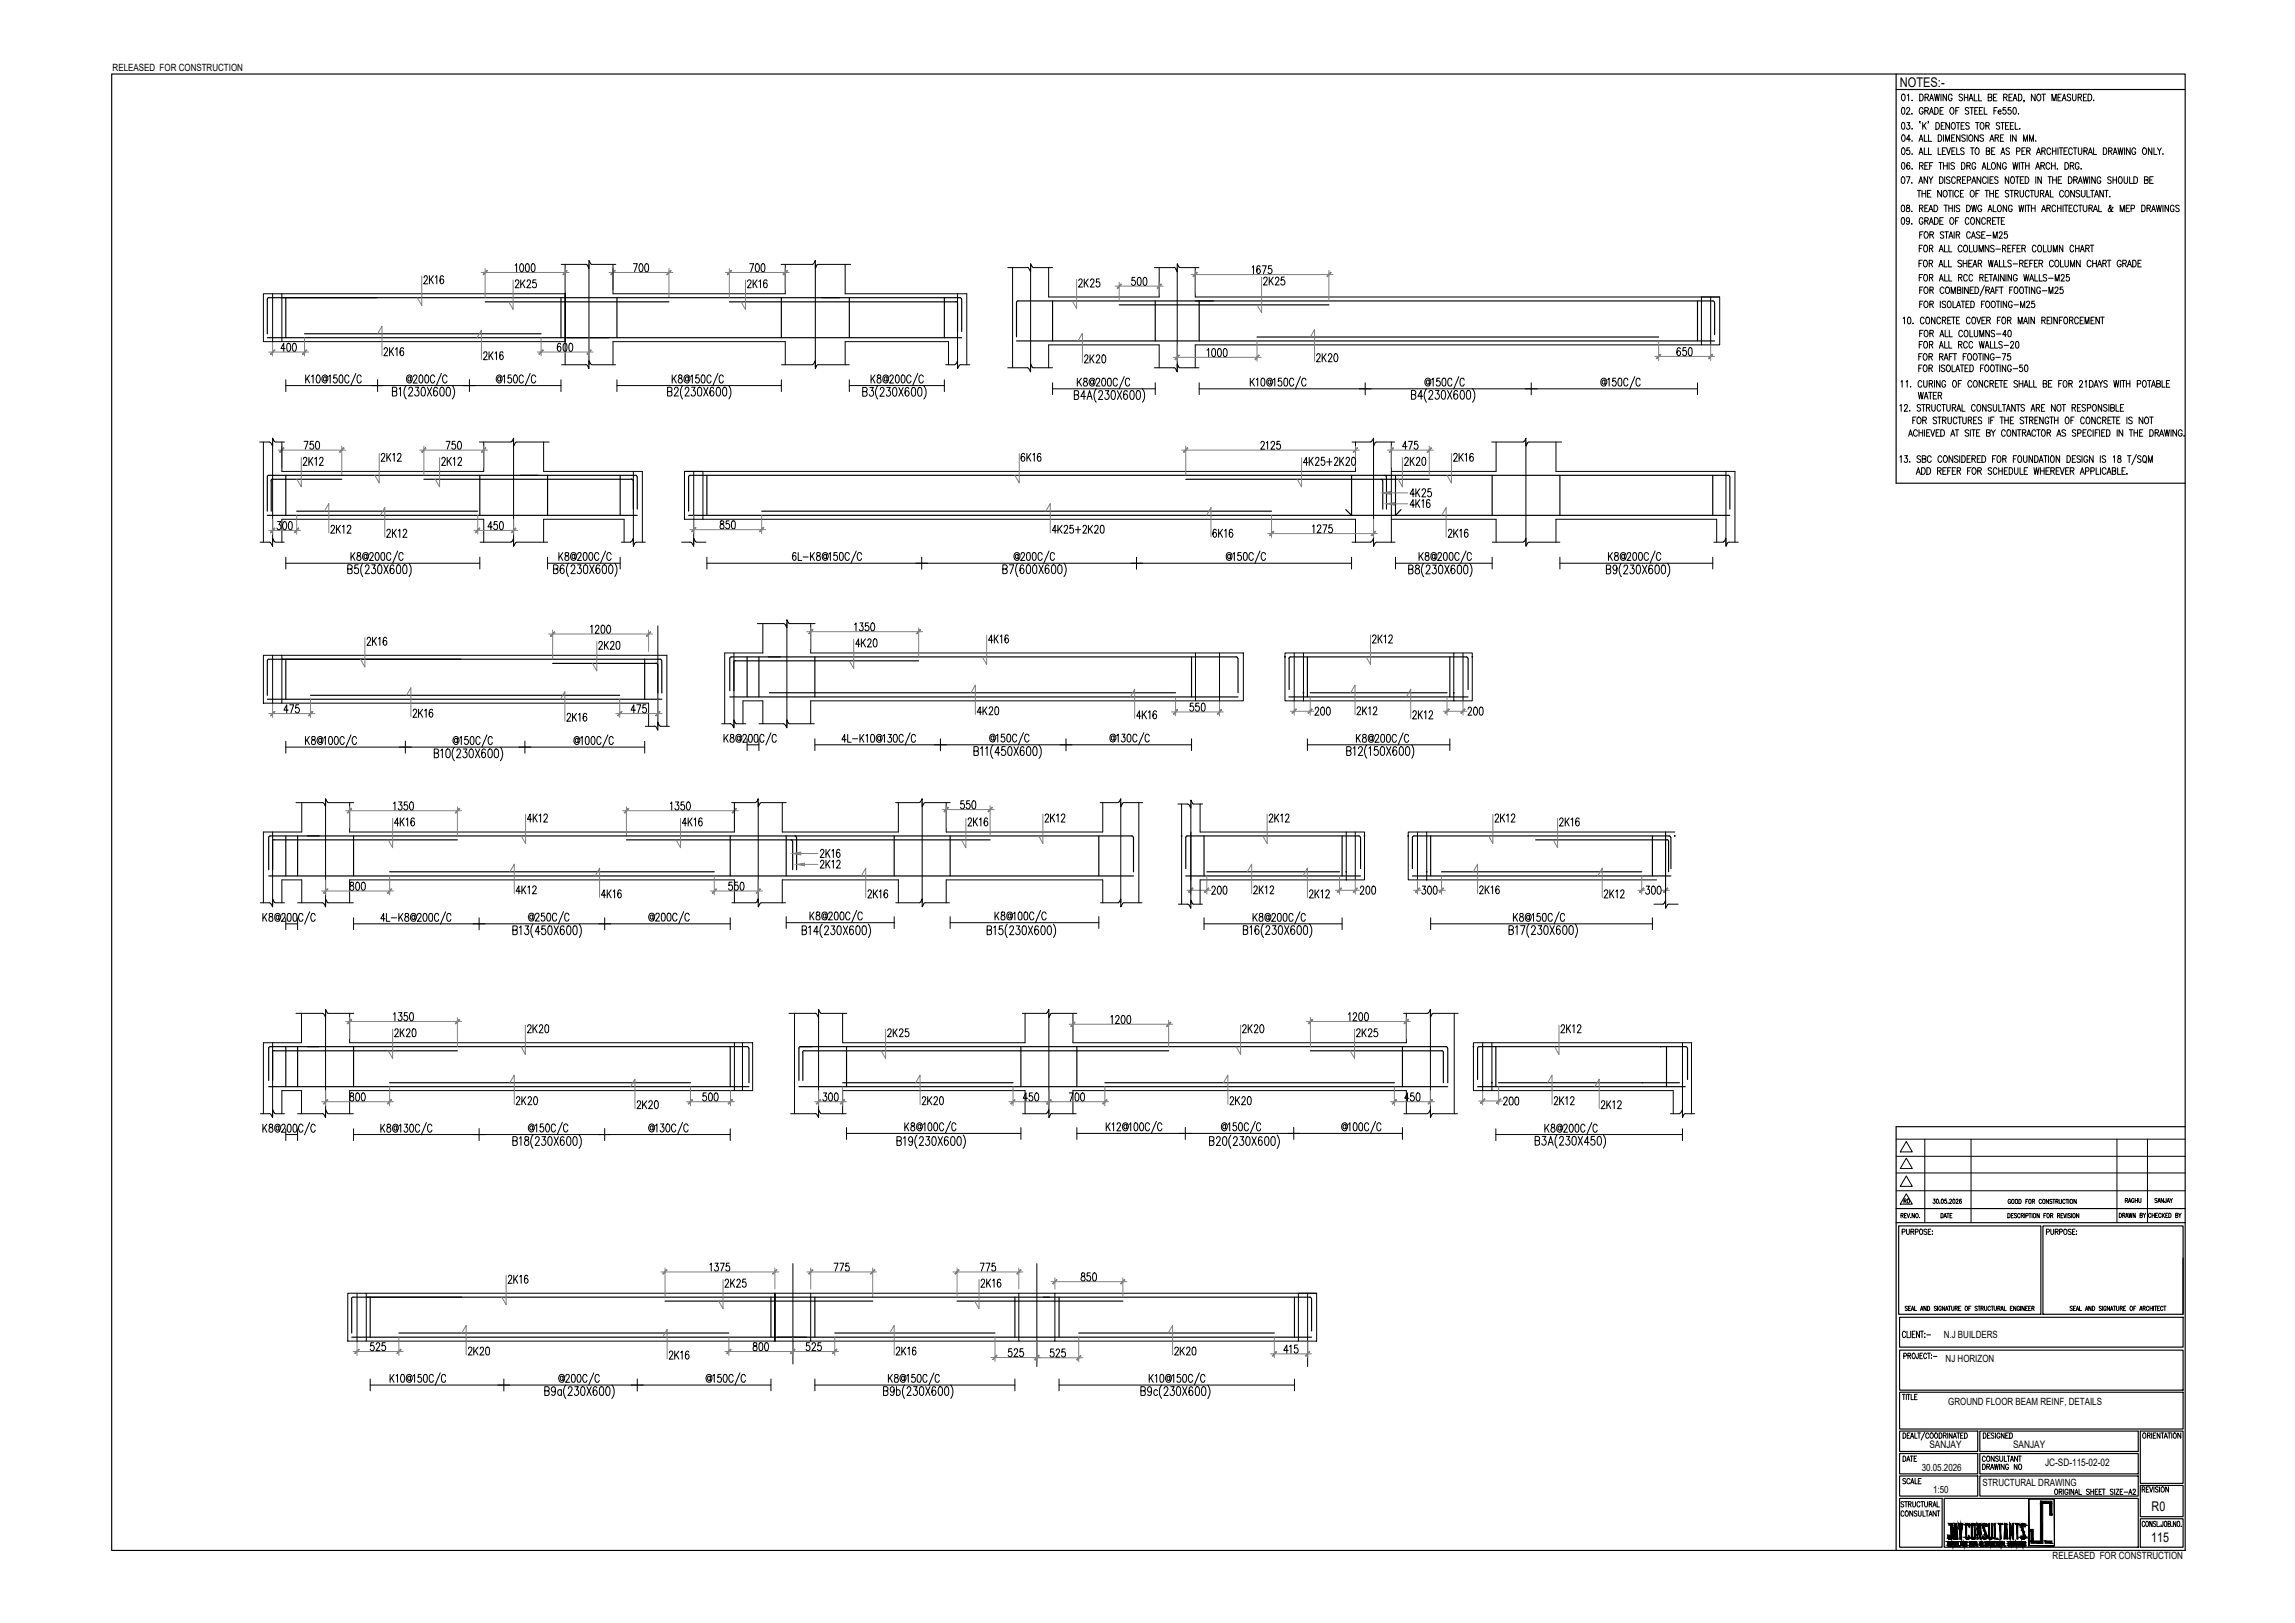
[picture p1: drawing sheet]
<svg xmlns="http://www.w3.org/2000/svg" width="420mm" height="297mm" viewBox="0 0 420 297" stroke-linecap="round" stroke-linejoin="round" font-family="sans-serif">
<defs><g id="words">
<text font-size="4.4" x="247.3" y="190.9">2K25</text>
<text font-size="3.5" x="350.7" y="221.5" transform="rotate(-90 350.7 221.5)">R0</text>
<g font-size="2.5">
<text x="393.9" y="276.5">R0</text>
<text x="393.8" y="282.2">115</text>
</g>
<text font-size="2.4" x="347.8" y="15.8">NOTES:-</text>
<g font-size="1.9">
<text x="353.2" y="265.1">SANJAY</text>
<text x="368.6" y="265.1">SANJAY</text>
<text x="374.4" y="268.3">JC-SD-115-02-02</text>
</g>
<g font-size="1.8">
<text x="20.6" y="12.9">RELEASED FOR CONSTRUCTION</text>
<text x="355.9" y="244.9">N.J BUILDERS</text>
<text x="356.2" y="249.3">NJ HORIZON</text>
<text x="356.7" y="257.1">GROUND FLOOR BEAM REINF, DETAILS</text>
<text x="351.8" y="269.2">30.05.2026</text>
<text x="353.9" y="273.2">1:50</text>
<text x="362.9" y="272">STRUCTURAL DRAWING</text>
<text x="375.8" y="285.4">RELEASED FOR CONSTRUCTION</text>
</g>
</g></defs>
<!-- layer: STR-BEAM NUM -->
<g fill="none" stroke="#000" stroke-width=".18">
<path d="M71.8 71.6l.8-.1-.1-.5-.7-.1v1.6l.7-.1 .1-.2a.41 .41 0 0 0-.3-.6M73.1 71.2l.2-.3v1.6M74.4 70.6a1.97 1.97 0 0 0 0 2.4M74.8 71.2l.1-.2 .4-.1 .2 .4-.7 1.2h.8M76 70.9h.7l-.4 .6a.46 .46 0 0 1 .4 .7 .46 .46 0 0 1-.8 0M77.3 71l.2-.1a1.02 1.02 0 0 1 .3 1.3l-.1 .2-.3 .1a.92 .92 0 0 1-.3-1.3zM78.2 70.9l.8 1.6M79 70.9l-.8 1.6M80.1 71.1l-.1-.1-.3-.1a1.32 1.32 0 0 0-.2 1.5 .47 .47 0 0 0 .6-.3 .47 .47 0 0 0-.4-.6l-.3 .2v.3M80.7 71l.3-.1a1.32 1.32 0 0 1 .2 1.5l-.3 .1a.92 .92 0 0 1-.3-1.3zM81.8 71l.3-.1a1.32 1.32 0 0 1 .2 1.5l-.3 .1a1 1 0 0 1-.3-1.3zM82.8 70.6a1.97 1.97 0 0 1 0 2.4"/>
<path d="M122.2 71.7h.5l.3-.2v-.5l-.3-.1h-.5v1.6l.8-.2v-.5l-.3-.1M123.5 71.3l.2-.4h.3l.1 .1v.5l-.7 1h.8M125 70.6a2.15 2.15 0 0 0 0 2.4M125.4 71.3l.2-.4 .4 .1 .1 .5-.7 1h.8M126.6 70.9h.7l-.4 .6a.48 .48 0 0 1 .4 .7 .48 .48 0 0 1-.7 .1l-.1-.1M127.8 71l.3-.1a1.32 1.32 0 0 1 .2 1.5l-.3 .1a.92 .92 0 0 1-.3-1.3zM128.8 70.9l.8 1.6M129.6 70.9l-.8 1.6M130.6 71.1v-.1l-.3-.1a1.32 1.32 0 0 0-.2 1.5 .45 .45 0 0 0 .6-.4 .45 .45 0 0 0-.6-.4l-.1 .4M131.3 71l.3-.1a1.32 1.32 0 0 1 .1 1.5l-.3 .1a1 1 0 0 1-.2-1.3zM132.5 71l.2-.1a1.32 1.32 0 0 1 .2 1.5l-.3 .1a1.12 1.12 0 0 1-.1-1.5zM133.4 70.6a2.15 2.15 0 0 1 0 2.4"/>
<path d="M157.9 71.7l.7-.1 .2-.2-.1-.4-.8-.1v1.6l.7-.1 .2-.4-.3-.3M159.3 70.9h.6l-.3 .6a.49 .49 0 0 1 .3 .6 .49 .49 0 0 1-.6 .3l-.2-.2M160.7 70.6a1.91 1.91 0 0 0 0 2.4M161.2 71.3l.2-.4 .4 .1v.5l-.7 1h.8M162.3 70.9h.7l-.4 .6a.48 .48 0 0 1 .4 .7 .48 .48 0 0 1-.7 .1v-.1M163.6 71l.3-.1a1.11 1.11 0 0 1 0 1.6h-.2a1.27 1.27 0 0 1-.1-1.5zM164.5 70.9l.9 1.6M165.4 70.9l-.9 1.6M166.4 71.1l-.4-.2a1.11 1.11 0 0 0 0 1.6 .47 .47 0 0 0 .5-.5 .47 .47 0 0 0-.6-.4l-.2 .4M167 71l.3-.1a1.11 1.11 0 0 1 0 1.6h-.1a1.27 1.27 0 0 1-.2-1.5zM168.1 71l.3-.1a1.11 1.11 0 0 1 0 1.6h-.1a1.27 1.27 0 0 1-.2-1.5zM169.1 70.6a1.91 1.91 0 0 1 0 2.4"/>
<path d="M196.7 72.3l.7-.1 .1-.3-.1-.4h-.7v1.6l.7-.1 .1-.4-.3-.3M198.8 72.6h-.9l.6-1.1v1.6M199 73.1l.5-1.6 .4 1.6M199.2 72.6h.6M200.7 71.2a1.98 1.98 0 0 0 0 2.4M201.2 71.9l.1-.4h.3l.2 .1v.5l-.7 1h.8M202.4 71.5h.6l-.4 .6a.48 .48 0 0 1 .4 .6 .48 .48 0 0 1-.7 .2v-.1M203.6 71.5h.3a1 1 0 0 1 .2 1.3l-.1 .2-.2 .1a1.32 1.32 0 0 1-.2-1.6zM204.6 71.5l.8 1.6M205.4 71.5l-.8 1.6M206.4 71.7l-.1-.2h-.3a.83 .83 0 0 0-.3 1.1l.2 .4a.45 .45 0 0 0 .6-.4 .45 .45 0 0 0-.6-.4l-.2 .4M207 71.5h.3a.92 .92 0 0 1 .3 1.3l-.1 .2-.3 .1a1.32 1.32 0 0 1-.2-1.6z"/>
<path d="M208.2 71.5h.2a.92 .92 0 0 1 .3 1.3l-.3 .3-.2-.1-.2-.6zM209.1 71.2a1.98 1.98 0 0 1 0 2.4M258.4 72.2l.7-.1 .1-.2-.1-.4h-.7v1.6h.5l.3-.3v-.3l-.3-.3M260.5 72.5h-.9l.6-1v1.6M261.2 71.2a1.97 1.97 0 0 0 0 2.4M261.6 71.8l.2-.3h.3l.2 .3v.3l-.8 1h.8M262.8 71.5h.6l-.3 .6a.46 .46 0 0 1 .4 .6 .46 .46 0 0 1-.7 .2l-.1-.1M264 71.5h.3a1.11 1.11 0 0 1 0 1.6h-.1a1.25 1.25 0 0 1-.2-1.6zM265 71.5l.8 1.6M265.8 71.5l-.8 1.6M266.8 71.7l-.3-.2a1.25 1.25 0 0 0-.2 1.5 .45 .45 0 0 0 .6-.4 .45 .45 0 0 0-.6-.5l-.2 .4M267.5 71.5h.3a1.11 1.11 0 0 1 0 1.6h-.2a1.25 1.25 0 0 1-.1-1.6z"/>
<path d="M268.6 71.5h.3a1.11 1.11 0 0 1 0 1.6h-.1a1.25 1.25 0 0 1-.2-1.6zM269.6 71.2a1.97 1.97 0 0 1 0 2.4M63.7 104.1h.6l.2-.3-.2-.3-.6-.1v1.6l.6-.1 .2-.2a.41 .41 0 0 0-.3-.6M65.6 103.4h-.6l-.1 .7a.38 .38 0 0 1 .4-.2 .38 .38 0 0 1 .3 .2l.1 .3a.45 .45 0 0 1-.5 .6l-.3-.3M66.4 103.1a2.14 2.14 0 0 0 0 2.4M66.9 103.8l.2-.4h.3l.2 .4-.8 1.2h.8M68.1 103.4h.6l-.3 .6a.47 .47 0 0 1 .4 .7 .47 .47 0 0 1-.8 .2v-.2M69.3 103.5h.5l.1 .6a.89 .89 0 0 1-.3 .9h-.1a.92 .92 0 0 1-.3-1.3zM70.3 103.4l.8 1.6M71.1 103.4l-.8 1.6M72.1 103.6v-.1l-.3-.1a1.32 1.32 0 0 0-.2 1.5 .47 .47 0 0 0 .6-.3 .47 .47 0 0 0-.4-.6l-.3 .2-.1 .3M72.7 103.5l.3-.1a1.32 1.32 0 0 1 .2 1.5l-.3 .1a1 1 0 0 1-.3-1.3z"/>
<path d="M73.9 103.5l.3-.1a1.32 1.32 0 0 1 .1 1.5h-.4l-.1-.2-.1-.6zM74.9 103.1a2.14 2.14 0 0 1 0 2.4M101.3 104.1h.6l.3-.3a.33 .33 0 0 0-.3-.4h-.6v1.6h.6l.2-.2v-.5l-.2-.2M103.3 103.6l-.3-.2a.94 .94 0 0 0 0 1.6 .54 .54 0 0 0 .3-.5 .54 .54 0 0 0-.4-.5l-.4 .4M104.1 103.1a2.08 2.08 0 0 0 0 2.4M104.6 103.8l.2-.4h.2l.2 .3a1.73 1.73 0 0 1-.7 1.3h.8M105.7 103.4h.7l-.4 .6a.48 .48 0 0 1 .4 .6 .48 .48 0 0 1-.7 .2v-.1M107 103.5l.3-.1a1.11 1.11 0 0 1 0 1.6h-.2a1.27 1.27 0 0 1-.1-1.5zM108 103.4l.8 1.6M108.8 103.4l-.8 1.6M109.8 103.6a.34 .34 0 0 0-.5-.1l-.1 .2a.85 .85 0 0 0 .3 1.3 .48 .48 0 0 0 .3-.6 .48 .48 0 0 0-.5-.3l-.2 .3M110.4 103.5l.3-.1a1.11 1.11 0 0 1 0 1.6h-.1a.95 .95 0 0 1-.3-1.3z"/>
<path d="M111.6 103.5l.2-.1a.92 .92 0 0 1 0 1.6 1.27 1.27 0 0 1-.2-1.5zM112.6 103.1a2.08 2.08 0 0 1 0 2.4M183.6 104.1h.7l.1-.3-.1-.3-.7-.1v1.6h.5l.3-.3v-.3l-.3-.3M184.8 103.4h.8l-.6 1.6M186.4 103.1a1.97 1.97 0 0 0 0 2.4M187.4 103.6l-.3-.2a1.11 1.11 0 0 0 0 1.6 .47 .47 0 0 0 .4-.6 .47 .47 0 0 0-.6-.3l-.2 .3M188 103.5l.3-.1a1.11 1.11 0 0 1 0 1.6h-.1a1.25 1.25 0 0 1-.2-1.5zM189.2 103.5l.3-.1a1.11 1.11 0 0 1 0 1.6h-.1a1.12 1.12 0 0 1-.2-1.5zM190.2 103.4l.8 1.6M191 103.4l-.8 1.6M192 103.6l-.3-.2a1.25 1.25 0 0 0-.2 1.5 .44 .44 0 0 0 .6-.4 .44 .44 0 0 0-.6-.4l-.2 .3M192.7 103.5l.3-.1a1.11 1.11 0 0 1 0 1.6h-.2a1.25 1.25 0 0 1-.1-1.5z"/>
<path d="M193.8 103.5l.3-.1a1.11 1.11 0 0 1 0 1.6h-.1a1.25 1.25 0 0 1-.2-1.5zM194.8 103.1a1.97 1.97 0 0 1 0 2.4M257.9 104.2l.7-.1 .1-.2-.1-.4-.7-.1v1.6l.7-.1 .1-.4-.3-.3M259.2 103.5v.4a.63 .63 0 0 1 .6 .4 .63 .63 0 0 1 0 .6 .42 .42 0 0 1-.7-.2l.1-.5 .5-.2 .1-.4a.41 .41 0 0 0-.6-.1zM260.6 103.1a1.91 1.91 0 0 0 0 2.4M261.1 103.8l.2-.4 .4 .1v.5l-.7 1h.8M262.3 103.4h.6l-.3 .6a.49 .49 0 0 1 .4 .6 .49 .49 0 0 1-.7 .3l-.1-.2M263.5 103.5l.3-.1a.95 .95 0 0 1 .3 1.3l-.1 .2-.3 .1a1.27 1.27 0 0 1-.2-1.5zM264.5 103.4l.8 1.6M265.3 103.4l-.8 1.6M266.3 103.6l-.3-.2a1.02 1.02 0 0 0 0 1.6 .48 .48 0 0 0 .4-.5 .48 .48 0 0 0-.6-.4l-.2 .4M267 103.5l.3-.1a1.11 1.11 0 0 1 0 1.6h-.2a1.27 1.27 0 0 1-.1-1.5z"/>
<path d="M268.1 103.5l.3-.1a1.11 1.11 0 0 1 0 1.6h-.1a1.27 1.27 0 0 1-.2-1.5zM269.1 103.1a1.91 1.91 0 0 1 0 2.4M294.1 104.2l.7-.1 .1-.3-.1-.3-.7-.1v1.6l.7-.1 .1-.4-.3-.3M296 103.9l-.1 .4a.45 .45 0 0 1-.6-.4 .45 .45 0 0 1 .6-.4 1.32 1.32 0 0 1-.2 1.5l-.3-.1v-.1M296.8 103.1a1.98 1.98 0 0 0 0 2.4M297.3 103.8l.1-.3 .4-.1 .1 .1v.5l-.7 1h.8M298.5 103.4h.6l-.3 .6a.48 .48 0 0 1 .4 .7 .48 .48 0 0 1-.7 .2l-.1-.2M299.7 103.5l.3-.1a1 1 0 0 1 .3 1.3l-.1 .2-.3 .1a1.32 1.32 0 0 1-.2-1.5zM300.7 103.4l.8 1.6M301.5 103.4l-.8 1.6M302.5 103.6v-.1l-.3-.1a.83 .83 0 0 0-.4 1.1l.2 .4a.45 .45 0 0 0 .6-.4 .45 .45 0 0 0-.6-.4l-.2 .4M303.1 103.5l.3-.1a.92 .92 0 0 1 .3 1.3l-.1 .2-.3 .1a1.32 1.32 0 0 1-.2-1.5z"/>
<path d="M304.3 103.5l.3-.1a.92 .92 0 0 1 .3 1.3l-.3 .3-.3-.1-.2-.6zM305.3 103.1a1.98 1.98 0 0 1 0 2.4M79.5 137.8h.7l.1-.3-.1-.3-.7-.1v1.6l.7-.1 .1-.5-.3-.3M80.7 137.4l.3-.3v1.6M81.8 137.2l.3-.1a1.11 1.11 0 0 1 0 1.6h-.1a1.25 1.25 0 0 1-.2-1.5zM83.2 136.8a1.97 1.97 0 0 0 0 2.4M83.7 137.5v-.1a.35 .35 0 0 1 .5-.3 .35 .35 0 0 1 0 .6l-.6 1h.8M84.8 137.1h.7l-.4 .6a.49 .49 0 0 1 .4 .6 .49 .49 0 0 1-.7 .3l-.1-.2M86.1 137.2l.2-.1a1.11 1.11 0 0 1 0 1.6h-.1a1.12 1.12 0 0 1-.1-1.5zM87 137.1l.8 1.6M87.8 137.1l-.8 1.6M88.9 137.3l-.4-.2a1.25 1.25 0 0 0-.2 1.5 .44 .44 0 0 0 .6-.4 .44 .44 0 0 0-.6-.4l-.1 .3"/>
<path d="M89.5 137.2l.3-.1a1.11 1.11 0 0 1 0 1.6h-.1a1.25 1.25 0 0 1-.2-1.5zM90.6 137.2l.3-.1a1.11 1.11 0 0 1 0 1.6h-.1a1.25 1.25 0 0 1-.2-1.5zM91.6 136.8a1.97 1.97 0 0 1 0 2.4M178.3 137.5l.7-.1 .1-.4-.2-.3h-.6v1.6l.7-.1 .1-.4-.1-.3h-.1M179.5 137l.3-.3v1.6M180.5 137l.2-.3v1.6M181.8 136.4a1.98 1.98 0 0 0 0 2.4M183 137.8h-.8l.6-1.1v1.6M184 136.7h-.6v.7a.5 .5 0 0 1 .8 .3 .5 .5 0 0 1-.6 .6l-.2-.1-.1-.2M184.7 136.7h.4l.2 .7a.89 .89 0 0 1-.3 .9h-.2a.92 .92 0 0 1-.3-1.3zM185.6 136.7l.8 1.6M186.4 136.7l-.8 1.6"/>
<path d="M187.5 136.9l-.1-.2h-.3a1.32 1.32 0 0 0-.2 1.5 .45 .45 0 0 0 .6-.4 .45 .45 0 0 0-.6-.4l-.1 .4M188.1 136.7h.3a1.32 1.32 0 0 1 .2 1.5l-.3 .1a.92 .92 0 0 1-.3-1.3zM189.2 136.7h.3a1.32 1.32 0 0 1 .2 1.5l-.3 .1a1 1 0 0 1-.3-1.3zM190.2 136.4a1.98 1.98 0 0 1 0 2.4M246.5 137.4l.7-.1 .2-.2-.1-.3-.8-.1v1.6l.7-.1 .2-.5-.3-.3M247.7 136.9l.3-.2v1.6M248.7 137a.36 .36 0 0 1 .5-.3 .36 .36 0 0 1 .1 .5l-.6 1.1h.8M250.2 136.4a1.91 1.91 0 0 0 0 2.4M250.6 136.9l.3-.2v1.6M252.2 136.7h-.5l-.1 .6a.52 .52 0 0 1 .8 .3 .52 .52 0 0 1-.6 .7l-.3-.3M252.9 136.7h.3a1.11 1.11 0 0 1 0 1.6h-.2a1.25 1.25 0 0 1-.1-1.6zM253.8 136.7l.8 1.6"/>
<path d="M254.6 136.7l-.8 1.6M255.7 136.9l-.3-.2a.98 .98 0 0 0-.3 1.3v.2a.45 .45 0 0 0 .6-.4 .45 .45 0 0 0-.6-.5l-.1 .4M256.3 136.7h.2a.92 .92 0 0 1 0 1.6 1.25 1.25 0 0 1-.2-1.6zM257.5 136.7h.3a1.11 1.11 0 0 1 0 1.6h-.2a1.25 1.25 0 0 1-.1-1.6zM258.4 136.4a2.08 2.08 0 0 1 0 2.4M93.9 170.2l.7-.1 .1-.5-.8-.1v1.6h.5a.45 .45 0 0 0 .3-.5 .45 .45 0 0 0-.3-.4M95.1 169.8l.3-.3v1.6M96.1 169.5h.7l-.4 .6a.49 .49 0 0 1 .4 .6 .49 .49 0 0 1-.7 .3l-.1-.3M97.6 169.1a2.15 2.15 0 0 0 0 2.5M98.8 170.5h-.8l.6-1v1.6M99.8 169.5h-.6v.6a.48 .48 0 0 1 .7 0 .48 .48 0 0 1 0 .7 .37 .37 0 0 1-.4 .3 .37 .37 0 0 1-.4-.4M100.5 169.5h.3a1 1 0 0 1 .2 1.2l-.1 .3-.3 .1a1.32 1.32 0 0 1-.1-1.6z"/>
<path d="M101.4 169.5l.8 1.6M102.2 169.5l-.8 1.6M103.3 169.7l-.1-.2h-.3a.83 .83 0 0 0-.3 1l.1 .5a.45 .45 0 0 0 .6-.4 .45 .45 0 0 0-.6-.5l-.1 .4M103.9 169.5h.3a.92 .92 0 0 1 .3 1.2l-.3 .4-.3-.1-.2-.7zM105 169.5h.3a.92 .92 0 0 1 .3 1.2l-.1 .3-.3 .1a1.02 1.02 0 0 1-.3-1.3zM106 169.1a2.15 2.15 0 0 1 0 2.5M146.9 170.2l.6-.1 .2-.2-.2-.4h-.6v1.6l.6-.1 .2-.5-.3-.3M148 169.8l.3-.3v1.6M149.8 170.5h-.8l.6-1v1.6M150.5 169.1a1.98 1.98 0 0 0 0 2.5M151 169.8a.36 .36 0 0 1 .4-.3 .36 .36 0 0 1 .2 .6l-.7 1h.8M152.2 169.5h.6l-.3 .6a.49 .49 0 0 1 .3 .6 .49 .49 0 0 1-.6 .3l-.1-.3"/>
<path d="M153.4 169.5h.3a.92 .92 0 0 1 .3 1.2l-.2 .3-.2 .1a1.02 1.02 0 0 1-.3-1.3zM154.4 169.5l.8 1.6M155.2 169.5l-.8 1.6M156.2 169.7v-.2h-.3a.83 .83 0 0 0-.4 1l.2 .5a.44 .44 0 0 0 .6-.4 .44 .44 0 0 0-.6-.5l-.2 .4M156.8 169.5h.3a1 1 0 0 1 .3 1.2l-.1 .3-.3 .1a1.32 1.32 0 0 1-.2-1.6zM158 169.5h.3a.92 .92 0 0 1 .3 1.2l-.1 .3-.3 .1a1.32 1.32 0 0 1-.2-1.6zM159 169.1a1.98 1.98 0 0 1 0 2.5M180.7 170.2l.7-.1 .1-.5-.8-.1v1.6h.5a.45 .45 0 0 0 .3-.5 .45 .45 0 0 0-.3-.4M181.9 169.8l.3-.3v1.6M183.6 169.5h-.6l-.1 .6a.51 .51 0 0 1 .8 .3 .51 .51 0 0 1-.6 .7l-.3-.4M184.4 169.1a2.15 2.15 0 0 0 0 2.5M184.9 169.8l.2-.3 .4 .1v.5l-.7 1h.8"/>
<path d="M186.1 169.5h.6l-.3 .6a.48 .48 0 0 1 .3 .6 .48 .48 0 0 1-.7 .2v-.2M187.3 169.5h.3a.92 .92 0 0 1 .3 1.2l-.2 .3-.2 .1a1.32 1.32 0 0 1-.2-1.6zM188.3 169.5l.8 1.6M189.1 169.5l-.8 1.6M190.1 169.7l-.1-.2h-.3a1.06 1.06 0 0 0-.2 1.3l.1 .2a.45 .45 0 0 0 .6-.4 .45 .45 0 0 0-.6-.5l-.2 .4M190.7 169.5h.3a.92 .92 0 0 1 .3 1.2l-.3 .4-.3-.1-.2-.7zM191.9 169.5h.3a.92 .92 0 0 1 .2 1.2l-.1 .3-.2 .1a1.18 1.18 0 0 1-.2-1.6zM192.9 169.1a2.15 2.15 0 0 1 0 2.5M227.6 170.2l.7-.1 .1-.5-.3-.2h-.5v1.6h.5l.3-.1v-.6l-.3-.1M228.9 169.7l.2-.3v1.6M230.5 169.6a.34 .34 0 0 0-.6-.1l-.1 .2a.85 .85 0 0 0 .4 1.3 .48 .48 0 0 0 .3-.6 .48 .48 0 0 0-.6-.3l-.2 .4M231.3 169.1a1.97 1.97 0 0 0 0 2.5"/>
<path d="M231.8 169.8l.2-.4h.2l.3 .3-.2 .6-.6 .7h.8M233 169.4h.6l-.3 .6a.48 .48 0 0 1 .4 .7 .48 .48 0 0 1-.8 .2v-.2M234.2 169.5l.3-.1a1.11 1.11 0 0 1 0 1.6h-.1a1.25 1.25 0 0 1-.2-1.5zM235.2 169.4l.8 1.6M236 169.4l-.8 1.6M237 169.6l-.4-.2a1.02 1.02 0 0 0 .1 1.6 .48 .48 0 0 0 .4-.5 .48 .48 0 0 0-.6-.4l-.2 .4M237.6 169.5l.3-.1a1.11 1.11 0 0 1 0 1.6h-.1a1.25 1.25 0 0 1-.2-1.5zM238.8 169.5l.3-.1a1.11 1.11 0 0 1 0 1.6h-.2a1.25 1.25 0 0 1-.1-1.5zM239.7 169.1a1.97 1.97 0 0 1 0 2.5M276.3 170.2l.6-.1 .2-.2-.2-.4-.6-.1v1.6h.5l.3-.3v-.2l-.3-.3M277.5 169.7l.2-.3v1.6M278.4 169.4h.8l-.6 1.6"/>
<path d="M279.9 169.1a2.14 2.14 0 0 0 0 2.5M280.4 169.8a.36 .36 0 0 1 .5-.4 .36 .36 0 0 1 .1 .6l-.7 1h.8M281.6 169.4h.6l-.3 .6a.47 .47 0 0 1 .4 .7 .47 .47 0 0 1-.8 0M282.8 169.5l.3-.1a1.11 1.11 0 0 1 0 1.6h-.1a1.25 1.25 0 0 1-.2-1.5zM283.8 169.4l.8 1.6M284.6 169.4l-.8 1.6M285.6 169.6l-.3-.2a1.02 1.02 0 0 0 0 1.6 .54 .54 0 0 0 .4-.5 .54 .54 0 0 0-.4-.5l-.4 .5M286.3 169.5l.3-.1a1.11 1.11 0 0 1 0 1.6h-.2a1.25 1.25 0 0 1-.1-1.5zM287.4 169.5l.3-.1a1.11 1.11 0 0 1 0 1.6h-.1a1.25 1.25 0 0 1-.2-1.5zM288.4 169.1a1.97 1.97 0 0 1 0 2.5M93.9 208.8l.7-.1 .1-.5-.3-.2h-.5v1.6h.5l.3-.1v-.5l-.3-.2M95.1 208.3l.3-.3v1.6"/>
<path d="M96.1 208.1v.5a.57 .57 0 0 1 .7 .3 .57 .57 0 0 1-.3 .7 .47 .47 0 0 1-.5-.3 .47 .47 0 0 1 .4-.6l.3-.1 .1-.4a.41 .41 0 0 0-.7-.1zM97.6 207.7a1.97 1.97 0 0 0 0 2.5M98 208.4l.3-.4h.2l.2 .3-.1 .6-.6 .7h.8M99.2 208h.7l-.4 .6a.48 .48 0 0 1 .4 .7 .48 .48 0 0 1-.7 .2l-.1-.2M100.5 208.1l.3-.1a1.11 1.11 0 0 1 0 1.6h-.2a1.25 1.25 0 0 1-.1-1.5zM101.4 208l.8 1.6M102.2 208l-.8 1.6M103.3 208.2l-.4-.2a1.11 1.11 0 0 0 0 1.6 .47 .47 0 0 0 .4-.5 .47 .47 0 0 0-.6-.4l-.1 .4M103.9 208.1l.3-.1a1.11 1.11 0 0 1 0 1.6h-.1a1.25 1.25 0 0 1-.2-1.5zM105 208.1l.3-.1a1.11 1.11 0 0 1 0 1.6h-.1a1.25 1.25 0 0 1-.2-1.5zM106 207.7a1.97 1.97 0 0 1 0 2.5M164.2 208.8l.7-.1 .1-.5-.3-.2h-.5v1.6h.5l.3-.1v-.5l-.3-.2"/>
<path d="M165.4 208.3l.3-.3v1.6M167.1 208.6l-.2 .4a.45 .45 0 0 1-.6-.5 .45 .45 0 0 1 .6-.4 1.25 1.25 0 0 1-.1 1.5h-.3l-.1-.2M167.9 207.7a1.97 1.97 0 0 0 0 2.5M168.4 208.4l.2-.4h.2l.2 .3-.1 .6-.6 .7h.8M169.5 208h.7l-.4 .6a.49 .49 0 0 1 .4 .6 .49 .49 0 0 1-.7 .4l-.1-.3M170.8 208.1l.2-.1a.95 .95 0 0 1 .3 1.3l-.1 .3h-.3a1.25 1.25 0 0 1-.1-1.5zM171.7 208l.9 1.6M172.6 208l-.9 1.6M173.6 208.2l-.4-.2a1.02 1.02 0 0 0 .1 1.6 .48 .48 0 0 0 .3-.5 .48 .48 0 0 0-.5-.4l-.2 .4M174.2 208.1l.3-.1a1.11 1.11 0 0 1 0 1.6h-.1a1.25 1.25 0 0 1-.2-1.5zM175.3 208.1l.3-.1a1.11 1.11 0 0 1 0 1.6h-.1a1.25 1.25 0 0 1-.2-1.5zM176.3 207.7a1.97 1.97 0 0 1 0 2.5"/>
<path d="M221.4 208.8l.7-.1 .1-.5-.2-.2h-.6v1.6h.6l.2-.1v-.5l-.2-.2M222.7 208.4l.2-.4h.3l.2 .3a1.73 1.73 0 0 1-.7 1.3h.8M224 208.1l.3-.1a1.11 1.11 0 0 1 0 1.6h-.1a1.25 1.25 0 0 1-.2-1.5zM225.3 207.7a2.14 2.14 0 0 0 0 2.5M225.8 208.4a.36 .36 0 0 1 .5-.4 .36 .36 0 0 1 .1 .6l-.6 1h.8M227 208h.7l-.4 .6a.47 .47 0 0 1 .4 .7 .47 .47 0 0 1-.8 0M228.2 208.1l.3-.1a1.11 1.11 0 0 1 0 1.6h-.1a1.25 1.25 0 0 1-.2-1.5zM229.2 208l.8 1.6M230 208l-.8 1.6M231.1 208.2l-.4-.2a1.02 1.02 0 0 0 .1 1.6 .54 .54 0 0 0 .3-.5 .54 .54 0 0 0-.4-.5l-.3 .5M231.7 208.1l.3-.1a1.11 1.11 0 0 1 0 1.6h-.1a1.25 1.25 0 0 1-.2-1.5zM232.8 208.1l.3-.1a1.11 1.11 0 0 1 0 1.6h-.1a1.25 1.25 0 0 1-.2-1.5z"/>
<path d="M233.8 207.7a1.97 1.97 0 0 1 0 2.5M281.1 208.7h.5a.39 .39 0 0 0 .3-.3 .39 .39 0 0 0-.3-.4h-.5v1.6h.5l.3-.3a.41 .41 0 0 0-.3-.6M282.4 208h.6l-.3 .6a.47 .47 0 0 1 .4 .7 .47 .47 0 0 1-.8 .2v-.2M283.4 209.6l.5-1.6 .5 1.6M283.6 209.1h.5M285.1 207.7a2.14 2.14 0 0 0 0 2.4M285.5 208.4l.3-.4h.2l.2 .3v.3l-.7 1h.8M286.8 208h.6l-.4 .6a.47 .47 0 0 1 .4 .7 .47 .47 0 0 1-.7 .2l-.1-.2M288 208.1l.2-.1a1.12 1.12 0 0 1 0 1.6h-.1a1.25 1.25 0 0 1-.1-1.5zM288.9 208l.8 1.6M289.7 208l-.8 1.6M291 209.1h-.9l.6-1.1v1.6"/>
<path d="M291.9 208h-.6v.7a.38 .38 0 0 1 .3-.2 .38 .38 0 0 1 .4 .2 .5 .5 0 0 1 0 .7 .5 .5 0 0 1-.7 .1l-.1-.2M292.6 208.1l.2-.1a.95 .95 0 0 1 .3 1.3l-.1 .2-.3 .1a1.25 1.25 0 0 1-.1-1.5zM293.5 207.7a2.14 2.14 0 0 1 0 2.4M99.7 254.6l.7-.1 .1-.5-.3-.2h-.5v1.6h.5l.3-.2v-.5l-.3-.1M101.7 254.3l-.2 .4a.45 .45 0 0 1-.6-.4 .45 .45 0 0 1 .6-.4l.2 .4a.74 .74 0 0 1-.5 1.1l-.2-.2M102.8 254.6l-.1-.2a.53 .53 0 0 0-.7 .4 .53 .53 0 0 0 .4 .6l.4-.2M102.8 254.3v1.1M103.6 253.5a1.97 1.97 0 0 0 0 2.4M104.1 254.2l.2-.4h.2l.2 .3-.1 .5-.6 .8h.8M105.2 253.8h.7l-.4 .6a.48 .48 0 0 1 .4 .6 .48 .48 0 0 1-.7 .2v-.1M106.5 253.9l.3-.1a1.11 1.11 0 0 1 0 1.6h-.2a1.25 1.25 0 0 1-.1-1.5zM107.4 253.8l.8 1.6"/>
<path d="M108.2 253.8l-.8 1.6M109.3 254l-.4-.2a1.25 1.25 0 0 0-.1 1.5 .45 .45 0 0 0 .5-.4 .45 .45 0 0 0-.5-.4l-.2 .3M109.9 253.9l.3-.1a1.11 1.11 0 0 1 0 1.6h-.1a1.25 1.25 0 0 1-.2-1.5zM111 253.9l.3-.1a1.11 1.11 0 0 1 0 1.6h-.1a1.25 1.25 0 0 1-.2-1.5zM112 253.5a1.97 1.97 0 0 1 0 2.4M161.8 254.6h.5a.39 .39 0 0 0 .3-.4 .39 .39 0 0 0-.3-.4h-.5v1.6h.5l.2-.2v-.5l-.2-.1M163.7 254.3l-.2 .4a.44 .44 0 0 1-.5-.4 .44 .44 0 0 1 .5-.4l.2 .4a.74 .74 0 0 1-.5 1.1l-.2-.2M164.1 254.6a.33 .33 0 0 1 .3-.3 .33 .33 0 0 1 .4 .3v.3a.43 .43 0 0 1-.5 .5l-.2-.2M164.1 253.8v1.6M165.6 253.5a2.14 2.14 0 0 0 0 2.4M166.1 254.2l.2-.4h.2l.3 .3-.1 .3-.7 1h.8M167.3 253.8h.6l-.3 .6a.46 .46 0 0 1 .3 .7 .46 .46 0 0 1-.7 .1v-.1"/>
<path d="M168.5 253.9l.3-.1a1.11 1.11 0 0 1 0 1.6h-.1a1.25 1.25 0 0 1-.2-1.5zM169.5 253.8l.8 1.6M170.3 253.8l-.8 1.6M171.3 254l-.4-.2a1.11 1.11 0 0 0 0 1.6 .47 .47 0 0 0 .5-.6 .47 .47 0 0 0-.6-.3l-.2 .3M171.9 253.9l.3-.1a1.11 1.11 0 0 1 0 1.6h-.1a1.25 1.25 0 0 1-.2-1.5zM173.1 253.9l.3-.1a1.11 1.11 0 0 1 0 1.6h-.1a1.12 1.12 0 0 1-.2-1.5zM174.1 253.5a2.14 2.14 0 0 1 0 2.4M208.9 254.6l.7-.2v-.5l-.7-.1v1.6h.7l.1-.3a.41 .41 0 0 0-.3-.5M210.8 254.3l-.1 .4a.45 .45 0 0 1-.6-.4 .45 .45 0 0 1 .6-.4l.1 .4a.74 .74 0 0 1-.4 1.1l-.3-.2M211.9 254.6l-.2-.3a.54 .54 0 0 0-.5 .6 .54 .54 0 0 0 .5 .5l.2-.2M212.6 253.5a2.14 2.14 0 0 0 0 2.4M213.1 254.2a.38 .38 0 0 1 .5-.4 .38 .38 0 0 1 .1 .6l-.6 1h.8"/>
<path d="M214.3 253.8h.7l-.4 .6a.46 .46 0 0 1 .4 .7 .46 .46 0 0 1-.8 0M215.5 253.9l.3-.1a1.32 1.32 0 0 1 .2 1.6h-.3a1 1 0 0 1-.3-1.3zM216.5 253.8l.8 1.6M217.3 253.8l-.8 1.6M218.4 254l-.4-.2a1.32 1.32 0 0 0-.2 1.6 .44 .44 0 0 0 .6-.5 .44 .44 0 0 0-.6-.4l-.1 .4M219 253.9h.5l.1 .6a.89 .89 0 0 1-.3 .9h-.1a.92 .92 0 0 1-.3-1.3zM220.1 253.9l.3-.1a1.32 1.32 0 0 1 .2 1.6h-.3a.92 .92 0 0 1-.3-1.3zM221.1 253.5a1.97 1.97 0 0 1 0 2.4"/>
</g>
<!-- layer: STR-Beam -->
<g fill="none" stroke="#000" stroke-width=".18">
<path d="M48.2 53.8h3.4v8.7h-3.4zM51.6 53.8h51.9M112.2 53.8h31.6M154.7 53.8h22.3M192 54.4h20.2M218.8 54.4h96M311.5 54.4h3.3v8.7h-3.3zM51.6 62.5h51.9M112.2 62.5h31.6M154.7 62.5h19M192 63.1h20.2M218.8 63.1h92.7"/>
<path d="M51.6 86.3h37M51.6 95h37M99.5 86.3h18.1M99.5 95h14.8M125.3 86.3h3.4v8.7h-3.4zM125.3 86.3h122.9M128.7 95h119.5M254.7 86.3h19.2M254.7 95h19.2M284.9 86.3h32.7M284.9 95h29.4M48.2 119.9h3.4v8.8h-3.4z"/>
<path d="M51.6 119.9h70.5M132.7 119.5h7M148.4 119.5h70.5M218.9 119.5h8.7v8.8h-8.7zM235.2 119.5h3.4v8.8h-3.4zM238.6 119.5h27.5M266.1 119.5h3.4v8.8h-3.4zM51.6 128.7h67.1M136 128.3h3.7M148.4 128.3h70.5M238.6 128.3h27.5M48.2 152.3h7"/>
<path d="M64 152.3h70.5M143.2 152.3h21.3M173.2 152.3h28.7M219.7 152.3h26.8M246.5 152.3h3.3v8.7h-3.3zM257.8 152.3h3.4v8.7h-3.4zM261.2 152.3h45.4M51.6 161h3.6M64 161h70.5M143.2 161h21.3M173.2 161h28.7M219.7 161h26.8"/>
<path d="M261.2 161h42.1M48.2 190.8h7M51.6 199.6h3.6M64 190.8h70.5M64 199.6h70.5M134.5 190.8h3.3v8.8h-3.3zM154.3 190.8h33.4M154.3 199.6h33.4M196.4 190.8h61.1M196.4 199.6h61.1M269.7 190.8h3.4v8.8h-3.4zM273.1 190.8h36.6"/>
<path d="M273.1 199.6h33.2M63.7 236.7h3.4v8.7h-3.4zM67.1 236.7h74.8M141.9 236.7h6.5v8.7h-6.5zM148.4 236.7h38.1M186.5 236.7h6.6v8.7h-6.6zM193.1 236.7h47.9M237.7 236.7h3.3v8.7h-3.3zM67.1 245.4h74.8M148.4 245.4h38.1M193.1 245.4h44.6"/>
</g>
<!-- layer: STR-Reinforcement -->
<g fill="none" stroke="#000" stroke-width=".21">
<path d="M48.9 54.8l.3-.3h126.6l.2 .3M48.9 54.8v6.3M52.3 54.5v7.3M88.8 55.2h33.7M102.7 54.5v7.3M112.9 54.5v7.3M133.5 55.2h41.5M143 54.5v7.3M155.5 54.5v7.3M172.9 54.5v7.3M175 55.2l.2 .1 .1 .2M175.3 55.5v5.2"/>
<path d="M176.1 54.8v5.9M186.1 55.4v6.2M192.7 55.1v7.3M204.9 55.8h38.4M211.5 55.1v7.3M219.5 55.1v7.3M310.8 55.1v7.3M313.6 55.1l.3 .3M313.6 55.1h-127.2l-.3 .3M313.9 55.4v5.9M48.9 61.8h127.2M55.8 61.1h43.3"/>
<path d="M186.1 62.4h127.8M230.1 61.7h73.6M48.9 94.3h67.8M49.7 88v5.6M52.3 87v7.3M54.3 93.6h33.2M62.6 87.7h-12.7l-.2 .1-.1 .2M77.6 87.7h38.1M87.8 87v7.3M100.2 87v7.3M113.5 87v7.3M115.6 87.7l.2 .1 .1 .2"/>
<path d="M116 88v5.2M116.4 87l.2 .3M116.4 87h-67.2l-.3 .3v6.3M116.7 87.3v5.9M126.1 94.3h190.6M126.3 87l-.2 .3v6.3M126.4 87h190l.3 .3v5.9M129.4 87v7.3M139.4 93.6h93.4M217.1 87.7h44.6M247.4 87v7.3l-1-1M252.8 87.7l.3 .3"/>
<path d="M253.2 88v5.2M253.5 87l.3 .3M253.8 87.3v5.9M255.5 87v7.3l1-1M273.2 87v7.3M285.6 87v7.3M313.6 87v7.3M48.9 128h72.3M48.9 120.9v6.4M52.3 120.7v7.3M56.9 127.3h56.6M101.2 121.4h18.9"/>
<path d="M118 120.7v7.3M120.1 121.4l.2 .1 .1 .2v5.1M120.8 120.7l.3 .2M120.9 120.7h-71.7l-.3 .2M121.2 120.9v5.9M133.6 127.6h93.1M133.9 120.2l-.3 .3v5.9M133.9 120.2h92.5M134.4 121.2v5.2M134.6 120.9h33.6M134.6 120.9l-.2 .1-.1 .2M136.8 120.2v7.4"/>
<path d="M138.9 120.2v7.4M140.8 126.8h74.4M149.2 120.2v7.4M218.1 120.2v7.4M226.3 120.2l.3 .3M226.7 120.5v6.3M236 127.6h32.8M236 120.5v5.7M239.4 120.2v7.4M239.9 126.8h25M265.4 120.2v7.4M268.5 120.2l.2 .3 .1 5.7"/>
<path d="M268.5 120.2h-32.3l-.2 .3M49.9 154v5.2M52.3 153v7.3M54.5 153v7.3M64.7 153v7.3M71.3 159.6h59.5M83.7 153.7h-33.5l-.2 .1-.1 .2M114.7 153.7h66.6M133.7 153v7.3M143.9 153v7.3M144.8 153.7l.3 .3M145.1 154v5.2"/>
<path d="M145.5 153l.3 .3M145.8 153.3v5.9M163.7 153v7.3M173.9 153v7.3M201.2 153v7.3M207.2 153l.3 .3M207.2 153h-157.7l-.3 .3v5.9M207.5 153.3v6.3M220.4 153v7.3M220.9 159.6h24.3M245.7 153v7.3M248.8 153l.2 .3"/>
<path d="M248.8 153h-31.4l-.3 .3v5.7M249.1 153.3v5.7M261.9 153v7.3M263.9 159.6h36.7M281.1 153.7h24.1M302.5 153v7.3M305.2 153.7l.2 .1 .1 .2M305.5 154v5.6M305.9 153.3l-.3-.3h-46.8l-.2 .3v5.7M305.9 153.3v5.7M49.2 160.3h158.3M217.1 160.3h32"/>
<path d="M258.6 160.3h47.3M49.2 191.8l.3-.2h87.3l.3 .2M49.2 191.9v5.8M49.2 198.9h87.9M49.9 192.6v5.1M50.2 192.3l-.2 .1-.1 .2M50.2 192.3h33.5M52.3 191.6v7.3M54.5 191.6v7.3M64.7 191.6v7.3M71.3 198.2h55.1M133.7 191.6v7.3"/>
<path d="M137.1 191.9v6.3M146.3 198.9h118.7M146.3 191.9v5.8M146.5 191.6h118.3M146.5 191.6l-.2 .2M147 192.6v5.1M147.3 192.3l-.3 .1-.1 .2M147.3 192.3h66.7M154.3 198.2h31.2M155 191.6v7.3M186.9 191.6v7.3M197.1 191.6v7.3"/>
<path d="M202.3 198.2h53M239.9 192.3h24M256.8 191.6v7.3M263.9 192.3l.2 .1 .1 .2v5.6M264.7 191.6l.3 .2M265 191.9v6.3M270.5 198.9h38M270.5 191.9v5.7M270.8 191.6l-.3 .2M270.8 191.6h37.9M273.9 191.6v7.3M274.4 198.2h33.1"/>
<path d="M305.1 191.6v7.3M308.6 191.6l.3 .2M308.9 191.9v5.7M64.4 237.7v6.3M67.8 237.4v7.3M121.8 238.1h38M141.1 237.4v7.3M149.2 237.4v7.3M175.2 238.1h30.4M185.8 237.4v7.3M193.9 237.4v7.3M237 237.4v7.3"/>
<path d="M239.8 237.4l.3 .3M239.8 237.4h-175.2l-.3 .3M240.1 237.7v5.9M64.4 244.7h175.7M73 244h60.4M152.8 244h29.4M197.5 244h35.8"/>
</g>
<!-- layer: STR-CENLINE-BEAM -->
<g fill="none" stroke="#000" stroke-width=".18">
<path d="M49.9 53.8v8.7M107.8 48.4v18.4M149.3 48.4v18.8M175.3 53.8v13.4M188.7 49v18.4M215.5 49v18.8M313.2 54.4v8.7M49.9 80.9v18.3M94 80.9v18.8M116 86.3v13.4M279.4 80.9v18.8M316 86.3v13.4"/>
<path d="M49.9 119.9v8.8M120.4 114.6v18.3M134.4 119.5v13.4M144.1 114.1v18.8M223.3 119.5v8.8M49.9 152.3v13.4M59.6 146.9v18.8M138.8 146.9v18.3M168.8 146.9v18.3M205.2 146.9v18.3M218 147.1v18.4M304.9 152.3v13.2"/>
<path d="M49.9 190.8v13.5M59.6 185.5v18.8M135.9 190.8v8.8M149.9 185.5v18.8M192 185.5v18.3M261.9 185.5v18.3M308 190.8v13.5M65.4 236.7v8.7M145.2 231.3v18.3M189.8 231.3v18.8M239.4 236.7v13.4"/>
</g>
<!-- layer: STR-STIRRUPS-LINE -->
<g fill="none" stroke="#000" stroke-width=".18">
<path d="M103.5 53.8v8.7v-8.7M52.3 69.5v2.2M52.3 70.6h50.4M69.1 69.5v2.2M85.9 69.5v2.2M102.7 69.5v2.2M112.9 69.5v2.2M112.9 70.6h30.1M143 69.5v2.2M155.5 70.6h17.4M155.5 69.5v2.2M172.9 69.5v2.2"/>
<path d="M192.7 70.1v2.1M192.7 71.2h18.8M211.5 70.1v2.1M219.5 71.2h91.3M219.5 70.1v2.1M249.9 70.1v2.2M280.3 70.1v2.2M310.8 70.1v2.1M52.3 102v2.1M52.3 103.1h35.5M87.8 102v2.1M100.2 103.1h13.3"/>
<path d="M100.2 102v2.1M113.5 102v2.1M167.6 103.1h2.2M168.7 102v2.2M207 103.1h2.2M208.1 102v2.2M255.5 103.1h17.7M255.5 102v2.1M273.2 102v2.1M285.6 103.1h28M285.6 102v2.1M313.6 102v2.1"/>
<path d="M52.3 135.7v2.1M52.3 136.7h65.7M74.2 135.6v2.2M96.1 135.6v2.2M118 135.7v2.1M136.8 136.3h2.1M136.8 135.2v2.2M138.9 135.2v2.2M149.2 135.2v2.2M149.2 136.3h68.9M172.2 135.2v2.2M195.2 135.2v2.2"/>
<path d="M218.1 135.2v2.2M52.3 168v2.1M52.3 169.1h2.2M54.5 168v2.1M64.7 168v2.1M64.7 169.1h69M87.7 168v2.2M110.7 168v2.2M133.7 168v2.1M143.9 167.8v2.1M143.9 168.9h19.8M163.7 167.8v2.1"/>
<path d="M173.9 168.9h27.3M173.9 167.8v2.1M201.2 167.8v2.1M52.3 206.6v2.1M52.3 207.6h2.2M54.5 206.6v2.1M64.7 206.6v2.1M64.7 207.6h69M87.7 206.5v2.2M110.7 206.5v2.2M133.7 206.6v2.1M155 207.4h31.9"/>
<path d="M155 206.4v2.1M186.9 206.4v2.1M197.1 206.4v2.1M197.1 207.4h59.7M217 206.3v2.2M236.9 206.3v2.2M256.8 206.4v2.1M141.9 236.7v8.7v-8.7M67.8 252.4v2.2M67.8 253.5h73.3M92.2 252.4v2.2M116.7 252.4v2.2"/>
<path d="M141.1 252.4v2.2M149.2 252.4v2.2M149.2 253.5h36.6M185.8 252.4v2.2M193.9 253.5h43.1M193.9 252.4v2.2M237 252.4v2.2"/>
</g>
<!-- layer: Column -->
<g fill="none" stroke="#000" stroke-width=".18">
<path d="M103.5 48.4v5.4M112.2 48.4v5.4M143.8 48.4v5.4M154.7 48.4v5.4M177 53.8v13M185.4 49v18.3M192 49v5.4M212.2 49v5.4M218.8 49v5.4M103.5 62.5v4.3M112.2 62.5v4.3M143.8 62.5v4.3"/>
<path d="M154.7 62.5v4.3M173.7 62.5v4.3M192 63.1v4.2M212.2 63.1v4.2M218.8 63.1v4.2M48.2 80.9v18.3M51.6 80.9v5.4M51.6 95v4.2M88.6 80.9v5.4M88.6 95v4.2M99.5 80.9v5.4M99.5 95v4.2"/>
<path d="M114.3 95v4.2M117.6 86.3v12.9M248.2 80.9v5.4M248.2 95v4.2M254.7 80.9v18.3M273.9 80.9v5.4M273.9 95v4.2M284.9 80.9v5.4M284.9 95v4.2M314.3 95v4.2M317.6 86.3v12.9M122.1 119.9v13"/>
<path d="M132.7 119.5v13M139.7 114.1v5.4M148.4 114.1v5.4M118.7 128.7v4.2M136 128.3v4.2M139.7 128.3v4.2M148.4 128.3v4.2M48.2 152.3v12.9M55.2 146.9v5.4M64 146.9v5.4M134.5 146.9v5.4M143.2 146.9v5.4"/>
<path d="M164.5 146.9v5.4M173.2 146.9v5.4M201.9 146.9v5.4M208.5 146.9v18.3M216.3 147.2v18.3M219.7 147.2v5.1M51.6 161v4.2M55.2 161v4.2M64 161v4.2M134.5 161v4.2M143.2 161v4.2M164.5 161v4.2"/>
<path d="M173.2 161v4.2M201.9 161v4.2M219.7 161v4.5M48.2 190.8v13M51.6 199.6v4.2M55.2 185.5v5.3M55.2 199.6v4.2M64 185.5v5.3M64 199.6v4.2M145.5 185.5v18.3M154.3 185.5v5.3M154.3 199.6v4.2"/>
<path d="M187.7 185.5v5.3M187.7 199.6v4.2M196.4 185.5v5.3M196.4 199.6v4.2M257.5 185.5v5.3M257.5 199.6v4.2M266.2 185.5v18.3M306.3 199.6v4.2M309.7 190.8v13"/>
</g>
<!-- layer: 0 -->
<g fill="none" stroke="#000" stroke-width=".18">
<path d="M102.7 48.4h4.6M108.1 48.3l-.3-.6v1.4l-.3-.6-.2-.1M108.1 48.2l.2 .2h4.4M143 48.4h5.8M148.9 48.2l-.2 .2M149 48.3l.3-.6v1.4l.3-.6 .2-.1h5.9M184.5 49h3.6M188.1 48.9l.2 .2M189 48.8l.1 .1M189 48.9l-.3-.6v1.4l-.4-.6M189.1 49h3.6M211.3 49h3.6"/>
<path d="M214.9 48.9l.3 .2M215.8 48.8l.2 .1M215.8 48.9l-.3-.6v1.4l-.3-.6M216 49h3.5M102.8 66.8h4.4M107.2 66.7l.3 .1M108.1 66.6l-.3-.6v1.5l-.3-.7M108.1 66.6l.2 .1M108.3 66.8h4.4M143.1 66.8h5.7M148.9 66.6l-.2 .1M149 66.6l.3-.6v1.5l.2-.6 .3-.2"/>
<path d="M149.9 66.8h5.6M173.1 66.8h1.7M175 66.6l-.2 .1M175 66.6l.3-.6v1.5l.3-.6 .3-.2M175.9 66.8h1.6M189 67.2l.1 .1M189 67.2l-.3-.6v1.5l-.5-.8h-3.7M189.1 67.3h3.6M211.3 67.3h3.6M215.8 67.2l.2 .1M215.8 67.2l-.3-.6v1.5l-.3-.7-.3-.1M216 67.3h3.5"/>
<path d="M47.5 80.9h1.8M47.6 99.2h1.7M49.3 80.9l.2 .1M50.2 99l.1 .2M50.2 80.7l.1 .2M50.2 99.1l-.3-.6v1.5l-.3-.6-.3-.2M50.2 80.8l-.3-.6v1.5l-.3-.7M50.4 99.2h1.6M50.4 80.9h1.7M87.8 80.9h5.8M87.9 99.2h5.7M93.7 99l-.2 .2"/>
<path d="M93.7 80.7l-.2 .2M93.8 99.1l.2-.6v1.5l.3-.6M93.8 80.8l.2-.6v1.5l.4-.7M100.2 99.2h-5.6l-.3 .2M100.5 80.9h-5.9l-.2 .1M113.7 99.2h1.8M115.6 99l-.2 .2M115.7 99.1l.3-.6v1.5l.2-.6M118.2 99.2h-1.7l-.3 .2M124.8 99.2h1.5M127.3 99l.1 .2M127.3 99.1l-.3-.6v1.5l-.3-.6-.4-.2"/>
<path d="M127.5 99.2h1.7M247.5 99.2h3.5M247.5 80.9h3.5M251.1 99l-.2 .2M251.1 80.7l-.2 .2M251.2 99.1l.3-.6v1.5l.2-.6M251.2 80.8l.3-.6v1.5l.3-.7M255.3 80.9h-3.3l-.3 .1M255.4 99.2h-3.4l-.3 .2M273.1 80.9h5.8M273.2 99.2h5.7M279 99l-.1 .2"/>
<path d="M279 80.7l-.1 .2M279.1 99.1l.3-.6v1.5l.3-.6M279.1 80.8l.3-.6v1.5l.3-.7 .2-.1M280 80.9h5.9M280 99.2l-.3 .2M280 99.2h5.6M313.8 99.2h1.7M315.6 99l-.1 .2M315.7 99.1l.3-.6v1.5l.2-.6M316.5 99.2l-.3 .2M316.6 99.2h1.6M138.6 114.1h4.9"/>
<path d="M143.5 114.1l.2 .1M144.3 114l-.2-.6v1.5l-.4-.6M144.3 113.9l.2 .2M144.5 114.1h4.7M118.2 132.9h1.6M119.8 132.9l.3 .1M120.7 132.8l-.3-.6v1.4l-.3-.6M120.7 132.7l.2 .2M120.9 132.9h1.7M132.1 132.5h1.6M133.7 132.5l.3 .2M134.6 132.3l-.2-.6v1.5l-.3-.5"/>
<path d="M134.6 132.3l.2 .2h1.7M138.9 132.5h4.5M143.4 132.5l.3 .2M149.1 132.5h-4.6l-.4-.8v1.5l-.3-.5M54.2 146.9h4.8l.3 .1M59.9 146.7l.1 .1M59.9 146.8l-.3-.6v1.5l-.3-.7M60.1 146.9h4.7M133.9 146.9h4.4M138.5 146.7l-.2 .1M138.6 146.8l.2-.6v1.5l.3-.7 .3-.1M139.4 146.9h4.5"/>
<path d="M164 146.9h4.4M168.5 146.7l-.2 .1M168.5 146.8l.3-.6v1.5l.4-.7 .2-.1M169.4 146.9h4.5M201.4 146.9h3.3M204.9 146.7l-.2 .1M204.9 146.8l.3-.6v1.5l.3-.7M209.2 146.9h-3.4l-.3 .1M215.6 147.2h1.8l.2 .1M218.3 147l.2 .1M218.3 147l-.3-.6v1.5l-.3-.6M218.5 147.2h1.7"/>
<path d="M47.7 165.2h1.6M49.3 165.2l.3 .2M50.2 165.1l.1 .1M50.2 165.1l-.3-.6v1.5l-.3-.6M50.4 165.2h1.7M54.5 165.2h4.5l.3 .2M59.9 165.1l.1 .1h4.7M59.9 165.1l-.3-.6v1.5l-.2-.6M134 165.2h4.3M138.5 165.1l-.2 .1M138.6 165.1l.2-.6v1.5l.3-.6M139.4 165.2l-.3 .1"/>
<path d="M139.4 165.2h4.4M164 165.2h4.3l.5-.7v1.5l.4-.6M169.4 165.2l-.3 .1M169.4 165.2h4.4M204.9 165.1l-.2 .1h-3.2M204.9 165.1l.3-.6v1.5l.3-.6M209.1 165.2h-3.3l-.3 .1M218.3 165.3l.2 .2M218.3 165.4l-.3-.6v1.4l-.4-.7h-1.9M218.5 165.5h1.6M302.8 165.5h1.7M304.6 165.3l-.2 .2"/>
<path d="M304.7 165.4l.2-.6v1.4l.4-.6M307.2 165.5h-1.7l-.3 .1M54.2 185.5h4.9M59 185.5l.2 .1M59.9 185.3l.1 .2h4.8M59.9 185.3l-.3-.6v1.5l-.3-.6M144.4 185.5h4.9l.2 .1M150.1 185.3l.2 .2h4.7M150.2 185.3l-.3-.6v1.5l-.4-.6M187.2 185.5h4.3l.5-.8v1.5l.5-.7h4.6M257 185.5h4.4M261.5 185.3l-.1 .2"/>
<path d="M261.6 185.3l.3-.6v1.5l.3-.6 .2-.1M262.4 185.5h4.6M47.7 203.8h1.6M50.2 203.6l.1 .2M50.2 203.7l-.3-.6v1.5l-.3-.6-.3-.2M50.4 203.8h1.7M54.5 203.8h4.5M59.9 203.6l.1 .2M59.9 203.7l-.3-.6v1.5l-.3-.6-.3-.2M60.1 203.8h4.6M144.7 203.8h4.6M150.1 203.6l.2 .2"/>
<path d="M150.2 203.7l-.3-.6v1.5l-.3-.6-.4-.2M150.3 203.8h4.6M187.2 203.8h4.4M191.7 203.6l-.2 .2M191.7 203.7l.3-.6v1.5l.4-.7M192.6 203.8l-.3 .1M192.6 203.8h4.4M257 203.8h4.4M261.5 203.6l-.1 .2M261.6 203.7l.3-.6v1.5l.3-.7 .2-.1M262.5 203.8h4.3M305.8 203.8h1.8"/>
<path d="M307.7 203.6l-.2 .2M307.7 203.7l.3-.6v1.5l.3-.6 .3-.2M308.6 203.8h1.7M347.1 217.9h53M347.1 211.6h53M347.1 214.7h53M347.1 208.5h53M349 215.2l1.1 1.9h-2.2zM349 212l1.1 1.9h-2.2zM349 208.9l1.1 1.9h-2.2zM352.4 208.5v15.3M353.9 219.5h.4l-.2 .3a.24 .24 0 0 1 .2 .3 .24 .24 0 0 1-.4 0"/>
<path d="M354.6 219.5a.36 .36 0 0 1 .3 .4 .36 .36 0 0 1-.3 .3zM355.5 219.5a.4 .4 0 0 1 .4 .3 .4 .4 0 0 1-.3 .5l-.1-.1-.1-.3zM356.4 219.5h-.3v.3a.23 .23 0 0 1 .3 0 .23 .23 0 0 1-.1 .4 .23 .23 0 0 1-.3-.1M356.9 219.6l.3-.1 .1 .2-.4 .6h.4M357.6 219.5a.36 .36 0 0 1 .3 .4 .36 .36 0 0 1-.3 .3zM358.1 219.6l.1-.1h.2v.4l-.3 .4h.4M359.1 219.6l-.1-.1a.39 .39 0 0 0-.4 .3 .39 .39 0 0 0 .2 .4 .24 .24 0 0 0 .3-.2 .24 .24 0 0 0-.2-.2l-.2 .2M360.8 208.5v15.3M368.1 219.7a.24 .24 0 0 0-.3-.2 .24 .24 0 0 0-.2 .3v.2a.24 .24 0 0 0 .3 .3 .24 .24 0 0 0 .2-.3h-.2M368.3 219.6l.1-.1a.43 .43 0 0 1 .3 .3 .43 .43 0 0 1-.1 .5 .43 .43 0 0 1-.3-.7zM369 219.6l.1-.1a.39 .39 0 0 1 .3 .4 .39 .39 0 0 1-.4 .4zM369.6 219.5a.38 .38 0 0 1 .4 .4 .38 .38 0 0 1-.4 .4z"/>
<path d="M370.9 219.9h.2M371.3 219.5h-.4v.8M371.4 219.6l.2-.1a.39 .39 0 0 1 .3 .4 .39 .39 0 0 1-.4 .4zM372.1 219.9l.3-.1v-.3h-.3v.8M372.3 219.9l.2 .4M373.8 219.7a.24 .24 0 0 0-.3-.2 .24 .24 0 0 0-.2 .3v.2a.24 .24 0 0 0 .2 .3 .24 .24 0 0 0 .3-.2M374 219.6l.1-.1a.43 .43 0 0 1 .3 .3 .43 .43 0 0 1-.2 .5 .41 .41 0 0 1-.2-.7zM375 219.5v.8l-.4-.8v.8M375.7 219.6h-.5l.2 .2 .3 .2-.1 .3-.4-.1M375.8 219.5h.4M376 219.5v.8M376.4 219.9l.3-.1 .1-.2-.4-.1v.8"/>
<path d="M376.6 219.9l.2 .4M377 219.5l.1 .8 .3-.1v-.7M378.1 219.7a.24 .24 0 0 0-.3-.2 .24 .24 0 0 0-.2 .3v.2a.24 .24 0 0 0 .2 .3 .24 .24 0 0 0 .3-.2M378.2 219.5h.4M378.4 219.5v.8M378.8 219.5v.8M379.1 219.6v-.1a.36 .36 0 0 1 .4 .4 .36 .36 0 0 1-.4 .4l-.1-.3zM380.1 219.5v.8l-.4-.8v.8M387.6 208.5v15.2M389.1 219.7h.4v-.3l-.4-.1v.8M389.3 219.7l.2 .4M389.7 219.8h.3"/>
<path d="M390.7 219.5a.24 .24 0 0 0-.3-.2 .24 .24 0 0 0-.2 .3v.2a.24 .24 0 0 0 .3 .3 .24 .24 0 0 0 .2-.3h-.2M390.9 219.3v.8M390.9 219.7h.4M391.3 219.3v.8M391.5 219.3v.6l.3 .2 .2-.1v-.7M393.1 208.5v15.2M394.9 219.4l-.3-.1-.1 .3a.32 .32 0 0 1 .3 .1 .32 .32 0 0 1 0 .3h-.3M395.1 219.8h.3M396.1 219.3v.8l-.5-.8v.8M396.6 219.3l-.1 .7-.1 .1-.1-.3M396.8 219.8h.3M397.3 219.3l.2 .4v.4"/>
<path d="M397.7 219.3l-.2 .4M348 222.5l.4-.1v-.3h-.4v.8M348.2 225.5l.5-.1v-.4h-.5v.9M348.2 222.5l.2 .4M349 222.1h-.3v.8h.3M349 225v.7l.3 .2h.2v-.2v-.7M349.1 222.1l.3 .8 .2-.8M349.2 239.2l-.4-.1v.3l.4 .1v.2l-.2 .2-.2-.2M349.4 239.4h.3M349.8 222.8h.1M349.8 239.1h-.4v.8h.4M349.8 225.4h.5l.1-.4h-.6v.9"/>
<path d="M349.9 239.9l.2-.8 .3 .8M350 239.6h.3M350.1 225.4l.3 .5M350.5 222.1v.8l-.4-.8v.8M350.5 239.1v.8h.4M350.6 225.5l.5-.1 .1-.4h-.6v.9M350.8 222.1h.1a.38 .38 0 0 1 .3 .4 .38 .38 0 0 1-.4 .3l-.1-.2zM351.4 222.8h.1M351.5 225a.49 .49 0 0 1 .6 .4 .49 .49 0 0 1-.3 .5 .53 .53 0 0 1-.4-.4 .53 .53 0 0 1 .1-.5zM351.6 239.9l.2-.8 .2 .8M351.7 239.6h.3M352.6 239.1v.8l-.4-.8v.8"/>
<path d="M352.8 225.1a.27 .27 0 0 0-.4-.2 .27 .27 0 0 0-.1 .4l.3 .2a.27 .27 0 0 1 .1 .4 .27 .27 0 0 1-.4 0l-.1-.1M352.9 239.1a.4 .4 0 0 1 .4 .4 .4 .4 0 0 1-.4 .4zM353 225.4h.3M353.5 225h-.5v.9h.5M353.8 225.3h.1M353.8 225.8h.1M354.5 239.2l-.3-.1-.1 .3 .3 .1 .1 .2-.1 .2-.3-.2M354.7 239.1v.8M355.1 220.2h.1M355.3 222.1a.4 .4 0 0 1 .4 .4 .4 .4 0 0 1-.4 .4zM355.4 239.3a.24 .24 0 0 0-.3-.2 .24 .24 0 0 0-.2 .3v.2a.24 .24 0 0 0 .3 .3 .24 .24 0 0 0 .2-.3h-.1M355.9 222.9l.2-.8 .3 .8"/>
<path d="M355.9 222.6h.4M356 239.1v.8l-.4-.8v.8M356.2 239.9l.2-.8 .3 .8M356.3 239.6h.3M356.4 222.1h.4M356.6 222.1v.8M356.7 220.2h.1M356.7 239.1h.4M356.9 239.1v.8M357 222.5h.2M357.3 239.1v.5l.2 .3 .2-.3v-.5M357.4 222.1h-.4v.8h.4"/>
<path d="M357.9 239.4h.5v-.3h-.5v.8M358.1 239.4l.3 .5M358.6 239.4h.2M359 239.1h-.4v.8h.4M359.8 239.2l.1-.1a.36 .36 0 0 1 .3 .4 .36 .36 0 0 1-.3 .3l-.2-.2zM360.4 239.4h.3M360.8 239.1h-.4v.8M362 239.2l-.1-.1-.3 .1 .1 .2 .3 .1v.3l-.4-.1M362.1 239.1h.4M362.3 239.1v.8M362.7 239.4h.4v-.3h-.4v.8M362.9 239.4l.2 .5"/>
<path d="M363.3 239.1v.5l.2 .3 .2-.2v-.6M364.4 239.3a.24 .24 0 0 0-.3-.2 .24 .24 0 0 0-.2 .3v.2a.24 .24 0 0 0 .2 .3 .24 .24 0 0 0 .3-.2M364.5 239.1h.5M364.7 239.1v.8M365.1 239.1v.5l.2 .3 .2-.3v-.5M365.8 239.4h.3v-.3h-.3v.8M366 239.4l.2 .5M366.3 239.9l.2-.8 .3 .8M366.4 239.6h.3M366.9 239.1v.8h.4M367.6 222.1a.4 .4 0 0 1 .4 .4 .4 .4 0 0 1-.4 .4zM368 239.4h.3"/>
<path d="M368.2 222.5h.3M368.5 239.1h-.5v.8h.5M368.6 222.1h-.4v.8h.4M369.1 239.1v.8l-.5-.8v.8M369.2 222.2l-.2-.1-.2 .1v.2l.3 .1v.3h-.3M369.7 239.3a.24 .24 0 0 0-.3-.2 .24 .24 0 0 0-.1 .3v.2a.24 .24 0 0 0 .2 .3 .24 .24 0 0 0 .2-.3h-.1M369.8 222.3a.24 .24 0 0 0-.3-.2 .24 .24 0 0 0-.1 .3v.2a.24 .24 0 0 0 .1 .3 .24 .24 0 0 0 .3-.2M369.9 239.1v.8M370 222.5l.4-.1v-.2l-.4-.1v.8M370.2 222.5l.3 .4M370.6 239.1v.8l-.4-.8v.8M370.7 222.1v.8"/>
<path d="M370.8 239.4h.3M370.9 222.5h.4v-.3l-.4-.1v.8M371.2 239.1h-.4v.8h.4M371.4 239.4h.2M371.4 222.1h.5M371.6 222.1v.8M371.8 239.1h-.4v.8h.4M372 239.4h.4v-.3h-.4v.8M372 222.1v.8M372.2 239.4l.2 .5M372.3 222.1h.1a.38 .38 0 0 1 .3 .4 .38 .38 0 0 1-.4 .3zM373.3 222.1v.8l-.4-.8v.8"/>
<path d="M374.2 222.5h.2M374.6 222.1h-.4v.8M374.7 225.5l.4-.1 .1-.4h-.5v.9M374.8 222.1h.1a.38 .38 0 0 1 .3 .4 .38 .38 0 0 1-.4 .3zM375.4 222.5l.4-.1v-.2l-.4-.1v.8M375.5 225v.7l.2 .2 .3-.2v-.7M375.6 222.5l.2 .4M376.3 225.4h.4l.1-.4h-.5v.9M376.5 225.4l.3 .5M376.7 222.5l.3-.1 .1-.2-.4-.1v.8M376.9 222.5l.2 .4M377.1 225.5l.4-.1v-.4h-.4v.9"/>
<path d="M377.3 222.5h.2M377.7 222.1h-.4v.8h.4M377.8 222.1l.2 .8 .2-.8M377.9 225.1l.1-.1a.45 .45 0 0 1 .4 .4 .45 .45 0 0 1-.4 .5l-.2-.2zM378.4 222.1v.8M379.1 222.2l-.3-.1-.2 .2a.36 .36 0 0 1 .4 .5l-.2 .1-.2-.1M379.2 225.1a.27 .27 0 0 0-.4-.2 .27 .27 0 0 0-.1 .4l.3 .2a.27 .27 0 0 1 .1 .4 .27 .27 0 0 1-.4 0l-.1-.1M379.3 222.1v.8M379.4 239.2l-.1-.1-.3 .1 .3 .3v.3l-.3-.1M379.4 225.4h.3M379.6 222.1a.38 .38 0 0 1 .4 .4 .38 .38 0 0 1-.4 .3zM379.6 239.4h.3"/>
<path d="M379.9 225h-.5v.9h.5M380 239.1h-.4v.8h.4M380.1 239.9l.2-.8 .3 .8M380.2 225.3h.1M380.2 225.8h.1M380.2 239.6h.3M380.6 222.1v.8l-.4-.8v.8M380.7 239.1v.8h.4M381.8 239.9l.2-.8 .3 .8M381.8 239.6h.3M382.8 239.1v.8l-.4-.8v.8M383.1 239.1a.4 .4 0 0 1 .4 .4 .4 .4 0 0 1-.4 .4z"/>
<path d="M384.7 239.2l-.3-.1-.1 .2a.36 .36 0 0 1 .3 .5l-.2 .1-.1-.2M384.9 239.1v.8M385.6 239.3l-.2-.2a.38 .38 0 0 0-.3 .4 .38 .38 0 0 0 .4 .3l.1-.2h-.2M386.2 239.1v.8l-.4-.8v.8M386.4 239.9l.2-.8 .2 .8M386.5 239.6h.3M386.9 239.1h.4M387.1 239.1v.8M387.5 239.1v.5l.1 .3 .3-.3v-.5M388 222a.4 .4 0 0 1 .4 .4 .4 .4 0 0 1-.4 .4zM388.2 239.4h.3v-.3h-.3v.8M388.4 239.4l.2 .5"/>
<path d="M388.6 222.4h.4v-.3l-.4-.1v.8M388.8 239.4h.2M388.8 222.4l.2 .4M389.2 222.8l.2-.8 .2 .8M389.2 239.1h-.4v.8h.4M389.3 222.6h.3M389.6 220.1l.3-.8 .2 .8M389.7 222l.2 .8 .1-.8 .2 .8 .1-.8M390.1 239.1a.38 .38 0 0 1 .4 .4 .38 .38 0 0 1-.4 .3l-.2-.2zM390.7 239.4h.2M390.9 222v.8l-.4-.8v.8M391 239.1h-.3v.8"/>
<path d="M391.7 239.9l.3-.8 .2 .8M391.8 222.4h.4v-.3l-.4-.1v.8h.4v-.2l-.2-.2M391.8 239.6h.3M392.3 222l.3 .4v.4M392.3 239.4h.4v-.3h-.4v.8M392.6 239.4l.2 .5M392.8 222l-.2 .4M393.4 239.3a.24 .24 0 0 0-.3-.2 .24 .24 0 0 0-.2 .3v.2a.24 .24 0 0 0 .2 .3 .24 .24 0 0 0 .3-.3M393.6 239.4h.4M393.6 239.1v.8M393.8 222.3a.24 .24 0 0 0-.3-.3 .24 .24 0 0 0-.2 .3v.2a.24 .24 0 0 0 .2 .3 .24 .24 0 0 0 .3-.2M394 222v.8"/>
<path d="M394 222.4h.4M394 239.1v.8M394.3 239.1v.8M394.4 222v.8M394.4 239.1h.4M394.6 222.4h.3M394.6 239.1v.8M395 239.4h.2M395.1 222h-.5v.8h.5M395.1 220.1l.2-.8 .2 .8M395.4 239.1h-.4v.8h.4M395.6 222.3a.24 .24 0 0 0-.2-.3 .24 .24 0 0 0-.2 .3v.2a.24 .24 0 0 0 .2 .3 .24 .24 0 0 0 .2-.2"/>
<path d="M395.9 222v.8M396 239.3a.24 .24 0 0 0-.3-.2 .24 .24 0 0 0-.2 .3v.2a.24 .24 0 0 0 .2 .3 .24 .24 0 0 0 .3-.3M396 222.4l.3 .4M396.1 239.1h.4M396.3 222l-.4 .6M396.3 239.1v.8M396.5 222.4h.2M396.7 220.1l.3-.8 .2 .8M396.9 222h-.4v.8h.4M397 222a.4 .4 0 0 1 .5 .4 .4 .4 0 0 1-.5 .4zM398.3 222.4h.4v-.3l-.4-.1v.8h.4v-.2l-.1-.2M398.9 222l.2 .4v.4"/>
<path d="M399.3 222l-.2 .4M348.3 255.2h.5M348.5 248.2l.5-.1v-.2l-.1-.2h-.4v1M348.5 255.2v1M348.9 243.9l-.2-.2a.51 .51 0 0 0-.5 .3 .51 .51 0 0 0 .1 .5l.2 .3h.2l.2-.3M349 255.2v1M349.1 243.6v1.2h.5M349.2 255.2h.5M349.3 248.1h.5v-.3l-.5-.1v1M349.4 255.2v1M349.5 248.1l.3 .6M349.8 243.6v1.2"/>
<path d="M349.9 255.2v1h.4M350.1 244.2h.3M350.2 247.7h.1a.52 .52 0 0 1 .4 .5 .52 .52 0 0 1-.4 .5 .7 .7 0 0 1-.1-1zM350.5 255.7h.3M350.6 243.6h-.5v1.2h.5M351 255.2h-.5v1h.5M351.2 247.7v.8l-.2 .2-.2-.4M351.4 243.6v1.2l-.5-1.2v1.2M351.5 248.1h.3M351.6 243.6h.5M351.9 243.6v1.2M352 247.7h-.5v1h.5"/>
<path d="M352.4 244v.1zM352.4 244.7v.1zM352.7 247.9a.29 .29 0 0 0-.3-.2 .29 .29 0 0 0-.2 .3v.3a.29 .29 0 0 0 .2 .4 .29 .29 0 0 0 .3-.3M352.7 244.3h.7M352.8 247.7h.6M353.1 247.7v1M353.6 248h.1M353.6 248.6v.1zM353.9 248.2h.7M348.4 266.5a.49 .49 0 0 1 .5 .5 .49 .49 0 0 1-.5 .5zM348.4 262.3a.49 .49 0 0 1 .5 .4 .49 .49 0 0 1-.5 .5zM348.5 275l-.1-.2-.3 .1v.3l.4 .2v.2l-.1 .2h-.3l-.1-.2"/>
<path d="M348.6 276.8a.29 .29 0 0 0-.4-.3 .29 .29 0 0 0-.2 .4l.1 .6h.3l.2-.2M348.7 274.8h.5M348.9 270.7l-.2-.1-.3 .1v.2l.5 .4-.2 .3-.3-.2M348.9 276.6h.1a.45 .45 0 0 1 .4 .2 .45 .45 0 0 1-.1 .6v.1a.46 .46 0 0 1-.6-.3 .46 .46 0 0 1 .2-.6zM349 274.8v1M349.1 267.5l.3-1 .3 1M349.2 267.2h.3M349.2 262.7h.3M349.4 275.3h.4l.1-.4-.5-.1v1M349.6 275.3l.3 .5M349.7 270.8a.3 .3 0 0 0-.4-.2 .3 .3 0 0 0-.2 .4v.2a.31 .31 0 0 0 .2 .4 .31 .31 0 0 0 .4-.2M349.7 262.3h-.5v.9h.5"/>
<path d="M349.7 266.5h.6M349.8 263.2l.3-.9 .3 .9M349.8 271.6l.3-1 .3 1M349.9 262.9h.4M349.9 271.3h.4M350 266.5v1M350.2 274.8v.8l.2 .2 .3-.3v-.7M350.2 276.5v1l-.6-1v1M350.4 267h.3M350.6 262.3v.9h.4M350.6 270.6v1h.4M350.9 266.5h-.5v1h.5"/>
<path d="M350.9 276.6l-.1-.1-.4 .1 .1 .3 .4 .3-.1 .3-.4-.1M351.1 262.3h.5M351.2 276.5v.7l.2 .3 .3-.1v-.9M351.2 271.1h.3M351.3 262.3v.9M351.5 275a.28 .28 0 0 0-.3-.2 .28 .28 0 0 0-.3 .4l.3 .6h.2l.1-.3M351.7 274.8h.5M351.7 270.6h-.5v1h.5M351.9 274.8v1M352 276.5v1h.5M352.3 274.8v.7l.3 .3 .3-.3v-.7M352.4 262.1l-.7 1.5"/>
<path d="M352.6 276.5h.5M352.8 276.5v1M353.1 262.5l-.2-.2a.47 .47 0 0 0-.4 .5 .47 .47 0 0 0 .5 .4l.1-.2M353.1 277.5l.3-1 .3 1M353.2 275.3h.4l.1-.4-.5-.1v1M353.2 277.2h.4M353.4 275.3l.3 .5M353.5 262.3h.1a.47 .47 0 0 1 .4 .5 .47 .47 0 0 1-.5 .4l-.2-.3zM353.9 275.8l.3-1 .3 1M353.9 275.5h.4M354.3 262.3h.1a.47 .47 0 0 1 .4 .5 .47 .47 0 0 1-.5 .4l-.1-.3zM354.5 276.5v1l-.6-1v1"/>
<path d="M354.6 274.8v1h.4M354.6 276.5h.5M354.9 276.5v1M355 262.3a.49 .49 0 0 1 .5 .4 .49 .49 0 0 1-.5 .5zM355.8 262.7h.4v-.4h-.4v.9M356.1 262.7l.2 .5M356.6 262.3v.9M357.4 262.3v.9l-.5-.9v.9M357.6 263.2l.3-.9 .3 .9M357.7 262.9h.4M358.2 262.3h.6M358.5 262.3v.9"/>
<path d="M358.9 262.7h.3M359.4 262.3h-.5v.9h.5M359.7 262.3a.49 .49 0 0 1 .5 .4 .49 .49 0 0 1-.5 .5zM363 268a.49 .49 0 0 1 .5 .5 .49 .49 0 0 1-.5 .4zM363.1 262.3a.49 .49 0 0 1 .5 .4 .49 .49 0 0 1-.5 .5zM363.5 266.7a.29 .29 0 0 0-.4-.2 .29 .29 0 0 0-.2 .4v.2a.28 .28 0 0 0 .2 .4 .28 .28 0 0 0 .4-.2M363.7 268.4h.5v-.3l-.5-.1v.9M363.9 266.5a.51 .51 0 0 1 .4 .5 .51 .51 0 0 1-.4 .5 .59 .59 0 0 1 0-1zM363.9 262.7h.3M364 268.4l.2 .5M364.4 262.3h-.5v.9h.5M364.4 268.9l.3-.9 .3 .9"/>
<path d="M364.5 268.6h.4M365 262.4a.25 .25 0 0 0-.3-.2 .25 .25 0 0 0-.1 .4l.3 .2a.27 .27 0 0 1 .1 .4 .27 .27 0 0 1-.5-.1M365.1 266.5v1l-.6-1v1M365.1 268l.2 .9 .2-.9 .2 .9 .1-.9M365.3 262.3v.9M365.8 266.7l-.1-.2h-.3v.3l.3 .2 .1 .3-.1 .2-.4-.2M366.1 268v.9M366.1 266.5v.7l.3 .3 .2-.3v-.7M366.1 262.5a.29 .29 0 0 0-.3-.2 .29 .29 0 0 0-.2 .3v.3a.28 .28 0 0 0 .3 .3 .28 .28 0 0 0 .2-.3h-.1M366.9 268v.9l-.5-.9v.9M366.9 262.3v.9l-.5-.9v.9M366.9 266.5v1h.5"/>
<path d="M367.2 262.7h.3M367.5 266.5h.5M367.7 268.2l-.1-.2a.49 .49 0 0 0-.5 .4 .49 .49 0 0 0 .3 .5l.3-.1v-.2h-.2M367.7 262.3h-.5v.9h.5M367.7 266.5v1M367.9 262.3a.49 .49 0 0 1 .5 .4 .49 .49 0 0 1-.5 .5zM368 267.5l.3-1 .3 1M368.2 267.2h.3M369.3 268v.9l-.5-.9v.9M369.4 266.5v1l-.6-1v1M369.5 266.5h.5M369.6 268.1l.1-.1a.49 .49 0 0 1 .5 .4 .49 .49 0 0 1-.3 .5 .53 .53 0 0 1-.3-.8z"/>
<path d="M369.8 266.5v1M376.3 272.6a.49 .49 0 0 1 .4 .3 .49 .49 0 0 1-.1 .6 .49 .49 0 0 1-.5-.4 .49 .49 0 0 1 .2-.5zM377 273h.4v-.4l-.4-.1v1M377.2 273l.3 .5M377.7 272.5v1M378.6 272.8a.29 .29 0 0 0-.4-.3 .29 .29 0 0 0-.2 .4v.4l.2 .2 .4-.2v-.2h-.2M378.8 272.5v1M379.6 272.5v1l-.5-1v1M379.9 273.5l.3-1 .2 1M379.9 273.2h.4M380.6 272.5v1h.5M382.5 272.7a.27 .27 0 0 0-.4-.2 .27 .27 0 0 0 0 .4l.3 .2a.27 .27 0 0 1 .1 .4 .27 .27 0 0 1-.4 0l-.1-.1"/>
<path d="M382.8 272.5v1M382.8 273h.5M383.3 272.5v1M383.6 273h.3M384.1 272.5h-.5v1h.5M384.3 273h.3M384.8 272.5h-.5v1h.5M384.9 272.5h.5M385.1 272.5v1M386.8 272.7a.25 .25 0 0 0-.3-.2 .25 .25 0 0 0-.1 .4l.3 .2a.27 .27 0 0 1 .1 .4 .27 .27 0 0 1-.5-.1M387.1 272.5v1M387.4 272.5h.5l-.5 1h.5"/>
<path d="M388.2 273h.3M388.7 272.5h-.5v1h.5M388.9 273.1h.7M389.7 273.5l.3-1 .3 1M389.8 273.2h.4M390.5 272.8l.2-.3 .2 .2-.4 .8h.5M392.2 272.6l.4-.1v-.3l-.4-.1v1M392.4 262.3h.1a.51 .51 0 0 1 .4 .4 .51 .51 0 0 1-.4 .5 .59 .59 0 0 1-.1-.9zM392.4 272.6l.3 .5M392.6 278.6l-.1-.2a.54 .54 0 0 0-.3 .5 .54 .54 0 0 0 .3 .5l.1-.3M392.9 278.5l.1-.1a.54 .54 0 0 1 .3 .5 .54 .54 0 0 1-.3 .5 .7 .7 0 0 1-.1-.9zM392.9 272.6h.3"/>
<path d="M393.1 262.7h.5v-.4h-.5v.9M393.4 262.7l.3 .5M393.4 272.1h-.5v1h.5M393.5 272.1l.3 1 .3-1M393.9 262.3v.9M394 278.4v1l-.4-1v1M394.2 262.7h.3M394.3 272.1v1M394.7 278.6a.24 .24 0 0 0-.4-.1 .24 .24 0 0 0 0 .3l.3 .2 .1 .3-.2 .1-.3-.1M394.7 262.3h-.5v.9h.5M394.9 278.4v1h.4M395.1 272.3l-.2-.2-.3 .2 .1 .2 .4 .2v.4h-.3l-.2-.1"/>
<path d="M395.4 272.1v1M395.4 279.3h.1M395.4 262.3v.9l-.5-.9v.9M395.6 262.3h.6M395.8 272.2l.1-.1a.47 .47 0 0 1 .4 .5 .47 .47 0 0 1-.5 .5l-.2-.2zM395.9 262.3v.9M396 278.4v.7l-.1 .3-.2-.1-.1-.2M396.2 263.2l.3-.9 .3 .9M396.3 278.5l.1-.1a.54 .54 0 0 1 .3 .5 .54 .54 0 0 1-.3 .5 .7 .7 0 0 1-.1-.9zM396.3 262.9h.4M396.9 262.3h.5M396.9 278.9l.4-.1v-.3l-.4-.1v1l.4-.1 .1-.2-.2-.2"/>
<path d="M397 272.1v1l-.5-1v1M397.1 262.3v.9M397.6 279.3h.1M397.6 262.3v.9M398 262.3h.1a.5 .5 0 0 1 .4 .4 .5 .5 0 0 1-.4 .5 .63 .63 0 0 1-.1-.9zM398.4 278.4v1l-.5-1v1M398.7 278.5l.1-.1a.54 .54 0 0 1 .3 .5 .54 .54 0 0 1-.3 .5 .7 .7 0 0 1-.1-.9zM399.2 262.3v.9l-.5-.9v.9M399.3 279.3h.1"/>
</g>
<!-- layer: MC-Dimension -->
<g fill="none" stroke="#808080" stroke-width=".18">
<path d="M88.1 49.9h16.1M88.8 49.1v5.4M103.5 49.1v3.9M111.5 49.9h11.7M112.2 49.1v3.9M122.5 49.1v5.4M132.8 49.9h11.7M133.5 49.1v5.4M143.8 49.1v3.9M204.2 52.4h8.7M204.9 51.6v3.5M212.2 51.6v2"/>
<path d="M218.1 50.2h26M218.8 49.5v4.1M243.3 49.5v5.6M49.2 64.4h7.3M49.9 62.6v2.6M55.8 61.8v3.4M98.3 64.4h10.3M99.1 61.8v3.4M107.8 61.8v3.4M214.8 65.4h16.1M215.5 63.1v3M230.1 62.4v3.7"/>
<path d="M302.9 65.2h11M303.7 62.4v3.6M313.2 63.1v2.9M49.2 97.1h5.8M49.9 95v2.8M50.9 82.4h12.4M51.6 81.7v3.8M54.3 94.3v3.5M62.6 81.7v5.3M76.8 82.4h12.5M77.6 81.7v5.3M86.7 97.1h8.1"/>
<path d="M87.5 94.3v3.5M88.6 81.7v3.8M94 95v2.8M126.3 96.9h13.9M127 94.3v3.4M139.4 94.3v3.4M216.3 82.4h32.6M217.1 81.7v5.3M232.1 97.7h20.1M232.8 94.3v4.1M248.2 81.7v3.8M251.5 95v3.4"/>
<path d="M254 82.4h8.4M254.6 90.2h3.1M254.7 81.7v3.8M255.3 92.2h2.4M261.7 81.7v5.3M100.5 116h19M101.2 115.3v5.4M118.7 115.3v3.9M147.7 115.6h21.2M148.4 114.9v3.8M168.2 114.9v5.3M49.2 130.6h8.4"/>
<path d="M49.9 128.7v2.6M56.9 128v3.3M112.7 130.6h8.5M113.5 128v3.3M120.4 128v3.3M214.5 130.3h9.5M215.2 127.6v3.4M223.3 128.3v2.7M236.2 130.2h4.4M236.9 128.3v2.6M239.9 127.6v3.3M264.2 130.2h4.4"/>
<path d="M264.9 127.6v3.3M267.8 128.3v2.6M63.3 148.4h21.2M64 147.7v3.8M83.7 147.7v5.3M114 148.4h21.2M114.7 147.7v5.3M134.5 147.7v3.8M146.6 156.2h3.1M147.3 158.2h2.4M172.5 148.2h9.5M173.2 147.4v4.1"/>
<path d="M181.3 147.4v5.6M58.9 163.1h13.2M59.6 161v2.8M71.3 160.3v3.5M130 163.1h9.6M130.8 160.3v3.5M138.8 161v2.8M217.3 162.9h4.4M218 161v2.7M220.9 160.3v3.4M244.5 162.9h4.4M245.2 160.3v3.4"/>
<path d="M248.1 161v2.7M258.8 162.9h1.3M259.5 161v2.7M263.3 162.9h1.3M263.9 160.3v3.4M299.8 162.9h1.3M300.6 160.3v3.4M304.2 162.9h1.5M304.9 161v2.7M59.6 199.6v2.8M63.3 186.9h21.2M64 186.2v3.9"/>
<path d="M71.3 198.9v3.5M83.7 186.2v5.4M126.4 198.9v3.5M133.7 199.6v2.8M149.9 199.6v2.8M154.3 198.9v3.5M185.5 198.9v3.5M192 199.6v2.8M195.7 187.5h19M196.4 186.7v3.4M202.3 198.9v3.5M214 186.7v4.9"/>
<path d="M239.2 186.9h19M239.9 186.2v5.4M255.3 198.9v3.5M257.5 186.2v3.9M261.9 199.6v2.8M271.4 199.6v2.6M274.4 198.9v3.3M58.9 201.6h13.2M125.7 201.6h8.8M149.1 201.6h5.9M184.7 201.6h18.3M254.6 201.6h8"/>
<path d="M270.7 201.5h4.4M121 232.8h21.6M121.8 232.1v5.3M141.9 232.1v3.8M147.7 232.8h12.8M148.4 232.1v3.8M159.8 232.1v5.3M174.5 232.8h12.8M175.2 232.1v5.3M186.5 232.1v3.8M192.4 234.6h13.9M193.1 233.8v2.1"/>
<path d="M205.6 233.8v3.6M64.6 247.4h9.2M65.4 245.4v2.7M73 244.7v3.4M132.7 247.4h20.8M133.4 244.7v3.4M145.2 244.7v3.4M152.8 244.7v3.4M181.4 248.5h9.1M182.2 244.7v4.5M189.1 248.5h9.1M189.8 245.4v3.8"/>
<path d="M197.5 244.7v4.5M232.6 247.8h7.5M233.3 244.7v3.8M239.4 245.4v3.1"/>
</g>
<!-- layer: 0 -->
<g fill="#808080" stroke="#808080" stroke-width=".18">
<path d="M50.2 130.2l-.6 .8 .7-.7zM49.5 130.9l.7-.7-.6 .8z"/>
<path d="M56.5 130.9l.1 .1 .6-.8zM57.2 130.2l.1 .1-.7 .7z"/>
<path d="M118.3 116.4l.1 .1 .7-.8zM119.1 115.7l-.7 .8z"/>
<path d="M101.5 115.7l-.7 .8 .8-.8zM101.5 115.7l-.7 .8z"/>
<path d="M120 130.9l.1 .1 .6-.8zM120.7 130.2l.1 .1-.7 .7z"/>
<path d="M113.8 130.2l-.6 .8 .7-.7zM113.1 130.9l.7-.7-.6 .8z"/>
<path d="M148.8 115.2l-.7 .8 .7-.7zM148.8 115.2l-.8 .8z"/>
<path d="M168.5 115.2l-.7 .8zM168.5 115.2l.1 .1-.7 .7z"/>
<path d="M215.5 129.9l-.6 .8 .7-.7zM215.5 129.9l-.6 .8-.1-.1z"/>
<path d="M223.6 129.9l-.8 .7 .1 .1zM223.6 129.9v.1l-.7 .7z"/>
<path d="M112.6 49.5l-.7 .8 .7-.7zM111.8 50.2l.8-.7-.7 .8z"/>
<path d="M122 50.2l.1 .1 .7-.8zM122.8 49.5l-.7 .8z"/>
<path d="M50.2 64.1l-.6 .8 .7-.8zM49.5 64.8l.7-.7-.6 .8z"/>
<path d="M55.4 64.8l.1 .1 .6-.8zM56.1 64.1h.1l-.7 .8z"/>
<path d="M103.8 49.5l-.8 .7 .1 .1zM103.8 49.5v.1l-.7 .7z"/>
<path d="M89.2 49.5l-.7 .8 .7-.7zM89.2 49.5l-.7 .8z"/>
<path d="M143.3 50.2l.1 .1 .7-.8zM144.1 49.5l.1 .1-.8 .7z"/>
<path d="M133.9 49.5l-.7 .8 .7-.7zM133.9 49.5l-.7 .8z"/>
<path d="M107.4 64.8l.1 .1 .7-.8zM108.2 64.1l-.7 .8z"/>
<path d="M99.4 64.1l-.7 .8 .8-.8zM98.6 64.8l.8-.7-.7 .8z"/>
<path d="M215.9 65l-.7 .8zM215.1 65.7l.8-.7-.7 .8z"/>
<path d="M230.5 65l-.8 .7 .1 .1zM230.5 65v.1l-.7 .7z"/>
<path d="M304 64.9l-.7 .8zM303.2 65.6l.8-.7-.7 .8z"/>
<path d="M312.8 65.6v.1l.7-.8zM313.5 64.9h.1l-.8 .8z"/>
<path d="M211.8 52.7l.1 .1 .7-.8zM212.6 52v.1l-.7 .7z"/>
<path d="M205.2 52l-.6 .8 .7-.7zM205.2 52l-.6 .8-.1-.1z"/>
<path d="M219.1 49.8l-.6 .8 .7-.7zM219.1 49.8l-.6 .8-.1-.1z"/>
<path d="M242.9 50.5l.1 .1 .6-.8zM243.6 49.8l.1 .1-.7 .7z"/>
<path d="M51.9 82l-.6 .8zM51.2 82.7l.7-.7z"/>
<path d="M62.1 82.7l.8-.7zM62.9 82h.1l-.8 .8z"/>
<path d="M88.1 82.7l.8-.7zM88.9 82l-.7 .8z"/>
<path d="M77.9 82l-.6 .8 .7-.8zM77.9 82l-.7 .7z"/>
<path d="M87.8 96.6l-.7 .9zM87 97.4l.8-.8-.7 .9z"/>
<path d="M94.4 96.6l-.8 .8 .1 .1zM94.4 96.6v.1l-.7 .8z"/>
<path d="M54.7 96.6l-.8 .8 .1 .1zM54.7 96.6l-.7 .9z"/>
<path d="M50.2 96.6l-.6 .9 .7-.8zM50.2 96.6l-.6 .9z"/>
<path d="M127.3 96.5l-.6 .8 .7-.7zM127.3 96.5l-.6 .8z"/>
<path d="M139 97.2l.1 .1 .7-.8zM139.8 96.5l-.7 .8z"/>
<path d="M247.7 82.7l.8-.7zM248.5 82l-.7 .8z"/>
<path d="M217.4 82l-.7 .8 .8-.8zM217.4 82l-.7 .7z"/>
<path d="M251.8 97.2l-.8 .8zM251.8 97.2v.1l-.7 .7z"/>
<path d="M233.1 97.2l-.6 .8 .7-.7zM233.1 97.2l-.6 .8z"/>
<path d="M262 82l-.7 .7zM262 82h.1l-.7 .8z"/>
<path d="M255.1 82l-.7 .8 .7-.8zM255.1 82l-.8 .7z"/>
<path d="M134.7 148l-.7 .7 .1 .1zM134.7 148h.1l-.7 .8z"/>
<path d="M115 148l-.6 .8 .7-.8zM115 148l-.6 .8-.1-.1z"/>
<path d="M64.3 148l-.6 .8zM64.3 148l-.6 .8-.1-.1z"/>
<path d="M84.1 148l-.7 .7v.1zM84.1 148h.1l-.8 .8z"/>
<path d="M71.6 162.7l-.7 .7 .1 .1zM71.6 162.7h.1l-.7 .8z"/>
<path d="M59.9 162.7l-.6 .8 .7-.8zM59.9 162.7l-.6 .8-.1-.1z"/>
<path d="M131.1 162.7l-.6 .8 .7-.8zM131.1 162.7l-.6 .8-.1-.1z"/>
<path d="M139.1 162.7l-.7 .7 .1 .1zM139.1 162.7h.1l-.7 .8z"/>
<path d="M237.3 129.8l-.7 .8zM236.5 130.5l.8-.7-.7 .8z"/>
<path d="M239.4 130.5l.1 .1 .7-.8zM240.2 129.8l-.7 .8z"/>
<path d="M265.3 129.8l-.7 .8 .7-.8zM264.5 130.5l.8-.7-.7 .8z"/>
<path d="M267.4 130.5l.1 .1 .7-.8zM268.2 129.8l-.7 .8z"/>
<path d="M218.4 162.5l-.7 .8 .7-.7zM217.6 163.2l.8-.7-.7 .8z"/>
<path d="M220.5 163.2l.1 .1 .7-.8zM221.3 162.5l-.7 .8z"/>
<path d="M245.5 162.5l-.6 .8 .7-.7zM244.8 163.2l.7-.7-.6 .8z"/>
<path d="M247.7 163.2l.1 .1 .7-.8zM248.5 162.5v.1l-.7 .7z"/>
<path d="M304.5 163.2l.1 .1 .7-.8zM305.3 162.5l.1 .1-.8 .7z"/>
<path d="M300.9 162.5l-.7 .8 .8-.7zM300.1 163.2l.8-.7-.7 .8z"/>
<path d="M263.5 163.2l.1 .1 .6-.8zM264.2 162.5l.1 .1-.7 .7z"/>
<path d="M259.8 162.5l-.6 .8 .7-.7zM259.1 163.2l.7-.7-.6 .8z"/>
<path d="M64.3 186.6l-.6 .8zM63.6 187.3l.7-.7-.6 .8z"/>
<path d="M83.4 187.3v.1l.7-.8zM84.1 186.6h.1l-.8 .8z"/>
<path d="M70.9 202l.1 .1 .6-.8zM71.6 201.3h.1l-.7 .8z"/>
<path d="M59.9 201.3l-.6 .8 .7-.8zM59.9 201.3l-.6 .8z"/>
<path d="M126.7 201.3l-.6 .8zM126 202l.7-.7-.6 .8z"/>
<path d="M133.3 202l.1 .1 .6-.8zM134 201.3h.1l-.7 .8z"/>
<path d="M153.8 202l.1 .1 .7-.8zM154.6 201.3l-.7 .8z"/>
<path d="M150.2 201.3l-.7 .8 .8-.8zM149.4 202l.8-.7-.7 .8z"/>
<path d="M185.8 201.3l-.7 .8 .7-.8zM185.8 201.3l-.7 .8-.1-.1z"/>
<path d="M191.6 202l.1 .1 .7-.8zM192.4 201.3l-.7 .8z"/>
<path d="M196.8 187.1l-.7 .8zM196 187.8l.8-.7-.7 .8z"/>
<path d="M213.6 187.8l.1 .1 .6-.8zM214.3 187.1l.1 .1-.7 .7z"/>
<path d="M257 187.3l.1 .1 .7-.8zM257.8 186.6l-.7 .8z"/>
<path d="M240.2 186.6l-.6 .8 .7-.8zM239.5 187.3l.7-.7-.6 .8z"/>
<path d="M201.9 202v.1l.7-.8zM202.6 201.3h.1l-.8 .8z"/>
<path d="M192.4 201.3l-.7 .8 .7-.8zM192.4 201.3l-.7 .8z"/>
<path d="M255.6 201.3l-.7 .8 .8-.8zM255.6 201.3l-.7 .8z"/>
<path d="M261.5 202v.1l.7-.8zM262.2 201.3h.1l-.8 .8z"/>
<path d="M173.6 147.7l-.7 .9 .8-.8zM173.6 147.7l-.7 .9-.1-.1z"/>
<path d="M180.8 148.5l.1 .1 .7-.9zM181.6 147.7l.1 .1-.8 .8z"/>
<path d="M271.8 201.1l-.7 .8 .8-.7zM271.8 201.1l-.7 .8z"/>
<path d="M274.7 201.1l-.7 .8zM274.7 201.1l.1 .1-.8 .7z"/>
<path d="M148.8 232.4l-.7 .8 .7-.7zM148.8 232.4l-.8 .7z"/>
<path d="M159.3 233.1l.8-.7zM160.1 232.4l.1 .1-.8 .7z"/>
<path d="M65.7 246.9l-.7 .8 .8-.7zM64.9 247.7l.8-.8-.7 .8z"/>
<path d="M72.6 247.7h.1l.7-.8zM73.4 246.9v.1l-.7 .7z"/>
<path d="M141.4 233.1l.8-.7zM142.2 232.4l-.7 .8z"/>
<path d="M122 232.4l-.6 .8 .7-.7zM122 232.4l-.7 .7z"/>
<path d="M186.9 232.4l-.8 .7zM186.9 232.4v.1l-.7 .7z"/>
<path d="M175.5 232.4l-.6 .8 .7-.7zM175.5 232.4l-.7 .7z"/>
<path d="M144.7 247.7h.1l.7-.8zM145.5 246.9v.1l-.7 .7z"/>
<path d="M133.8 246.9l-.7 .8 .8-.7zM133.1 247.7l.7-.8-.7 .8z"/>
<path d="M205.1 234.9l.1 .1 .7-.8zM205.9 234.2l.1 .1-.8 .7z"/>
<path d="M193.5 234.2l-.7 .8zM192.7 234.9l.8-.7-.7 .8z"/>
<path d="M145.5 246.9l-.7 .8 .7-.7zM145.5 246.9l-.7 .8h-.1z"/>
<path d="M152.4 247.7h.1l.7-.8zM153.2 246.9l-.7 .8z"/>
<path d="M182.5 248l-.7 .8 .7-.7zM182.5 248l-.8 .8z"/>
<path d="M190.2 248l-.7 .8zM190.2 248v.1l-.7 .7z"/>
<path d="M190.2 248.1l-.7 .8 .7-.7zM190.2 248.1l-.7 .8z"/>
<path d="M197.8 248.1l-.7 .7 .1 .1zM197.8 248.1l.1 .1-.7 .7z"/>
<path d="M233.6 247.4l-.6 .8 .7-.8zM233.6 247.4l-.6 .8-.1-.1z"/>
<path d="M239 248.1l.1 .1 .6-.8zM239.7 247.4h.1l-.7 .8z"/>
</g>
<!-- layer: MC-Dimension -->
<g fill="none" stroke="#000" stroke-width=".18">
<path d="M94.3 48.6l.3-.3v1.4M95.3 48.3h.4l.2 .6-.2 .8h-.2h-.2l-.2-.6zM96.4 48.3h.2a1.06 1.06 0 0 1 0 1.4h-.1a1.08 1.08 0 0 1-.1-1.4zM97.4 48.3h.3a1.06 1.06 0 0 1 0 1.4h-.2a1.15 1.15 0 0 1-.1-1.4zM116 48.3h.7l-.5 1.4M117.1 48.3h.5l.1 .6-.1 .5-.2 .3h-.3l-.1-.6zM118.2 48.3h.2a1.06 1.06 0 0 1 0 1.4h-.1a1.15 1.15 0 0 1-.1-1.4zM137.2 48.3h.8l-.5 1.4M138.4 48.3h.3a.97 .97 0 0 1 0 1.4h-.3l-.1-.6zM139.5 48.3h.2a1.06 1.06 0 0 1 0 1.4 1.08 1.08 0 0 1-.2-1.4zM207.8 50.8h-.5l-.1 .6a.44 .44 0 0 1 .7 .4 .44 .44 0 0 1-.7 .3l-.1-.2M208.4 50.8h.2a1.06 1.06 0 0 1 0 1.4h-.1a1.08 1.08 0 0 1-.1-1.4z"/>
<path d="M209.4 50.8h.3a1.06 1.06 0 0 1 0 1.4h-.1a1.15 1.15 0 0 1-.2-1.4zM229.2 48.9l.3-.3v1.5M230.7 48.9l-.1-.2-.2-.1a.89 .89 0 0 0-.3 1.3l.1 .1a.41 .41 0 0 0 .6-.4 .41 .41 0 0 0-.6-.4l-.1 .4M231.1 48.6h.7l-.5 1.5M232.8 48.6h-.6v.6a.44 .44 0 0 1 .7 .4 .44 .44 0 0 1-.7 .4v-.2M52.2 63.8h-.8l.5-1v1.5M52.6 62.9l.3-.1a.97 .97 0 0 1 0 1.5h-.1a1.24 1.24 0 0 1-.2-1.4zM53.7 62.9h.4l.2 .6-.2 .7-.2 .1-.2-.1-.2-.5zM102.7 63l-.3-.2a.89 .89 0 0 0 0 1.5 .5 .5 0 0 0 .3-.5 .5 .5 0 0 0-.3-.4l-.4 .4M103.3 62.9l.2-.1a1.06 1.06 0 0 1 0 1.5h-.1a1.15 1.15 0 0 1-.1-1.4zM104.3 62.9l.3-.1a1.06 1.06 0 0 1 0 1.5h-.2a1.24 1.24 0 0 1-.1-1.4zM221 64.1l.3-.3v1.5"/>
<path d="M222 63.9l.3-.1a1.06 1.06 0 0 1 0 1.5h-.1a1.08 1.08 0 0 1-.2-1.4zM223.1 63.9l.2-.1a1.06 1.06 0 0 1 0 1.5h-.1a1.15 1.15 0 0 1-.1-1.4zM224.1 63.9l.2-.1a.97 .97 0 0 1 0 1.5h-.1a1.24 1.24 0 0 1-.1-1.4zM307.6 63.8a.27 .27 0 0 0-.2-.2 .27 .27 0 0 0-.2 .1l-.2 .6a.62 .62 0 0 0 .3 .8 .43 .43 0 0 0 .4-.5 .43 .43 0 0 0-.5-.3l-.2 .3M308.7 63.6h-.6v.7a.44 .44 0 0 1 .7 .3 .44 .44 0 0 1-.7 .4v-.2M309.2 63.7l.3-.1a1.06 1.06 0 0 1 0 1.5h-.1a1.08 1.08 0 0 1-.2-1.4zM50.8 95.5h.6l-.3 .5a.45 .45 0 0 1 .3 .6 .45 .45 0 0 1-.6 .3l-.1-.3M51.9 95.5h.4l.2 .6-.2 .8h-.1h-.3l-.2-.6zM53 95.5h.2a1.06 1.06 0 0 1 0 1.4h-.1a1.15 1.15 0 0 1-.1-1.4zM55.7 80.8h.7l-.5 1.4M57.4 80.8h-.6v.6a.46 .46 0 0 1 .7 .2 .46 .46 0 0 1-.5 .6l-.3-.2M57.9 80.9l.2-.1a.86 .86 0 0 1 .1 1.4h-.1a1.01 1.01 0 0 1-.2-1.3z"/>
<path d="M81.7 80.8h.7l-.5 1.4M83.3 80.8h-.5v.6a.46 .46 0 0 1 .7 .2 .46 .46 0 0 1-.5 .6l-.3-.2M83.9 80.9l.2-.1a.86 .86 0 0 1 .1 1.4h-.1a1.01 1.01 0 0 1-.2-1.3zM90.1 96.4h-.8l.6-.9v1.4M91 95.5h-.5l-.1 .6a.35 .35 0 0 1 .4-.2 .35 .35 0 0 1 .3 .2v.4a.38 .38 0 0 1-.5 .4l-.2-.3M91.6 95.5h.3a1.06 1.06 0 0 1 0 1.4h-.2a1.24 1.24 0 0 1-.1-1.4zM131.9 95.4v.4a.57 .57 0 0 1 .6 .3 .57 .57 0 0 1-.1 .6 .45 .45 0 0 1-.6-.3 .45 .45 0 0 1 .5-.5l.2-.4a.39 .39 0 0 0-.6-.1zM133.5 95.3h-.5l-.1 .6a.44 .44 0 0 1 .7 .4 .44 .44 0 0 1-.7 .3l-.1-.1M134.1 95.4l.2-.1a.86 .86 0 0 1 .3 1.2l-.1 .2-.3 .1a1.15 1.15 0 0 1-.1-1.4zM230.8 81.1l.3-.3h.2l.2 .2-.2 .5-.5 .7h.7M231.8 81l.3-.2v1.4M232.7 81.1l.2-.3h.2l.2 .2a1.48 1.48 0 0 1-.6 1.2h.7"/>
<path d="M234.3 80.8h-.5v.6a.46 .46 0 0 1 .7 .2 .46 .46 0 0 1-.5 .6l-.3-.2M240.3 96.3l.2-.2v1.4M241.2 96.4l.2-.3h.2l.2 .2a1.48 1.48 0 0 1-.7 1.2h.8M242.2 96.1h.7l-.5 1.4M243.8 96.1h-.5v.6v-.1a.44 .44 0 0 1 .7 .4 .44 .44 0 0 1-.7 .4l-.1-.2M257.6 81.7h-.8l.5-.9v1.4M257.9 80.8h.7l-.5 1.4M259.5 80.8h-.5v.6v-.1a.44 .44 0 0 1 .6 .4 .44 .44 0 0 1-.6 .4l-.1-.1M108.1 114.7l.3-.3v1.5M109 114.8l.2-.4 .4 .1v.5l-.6 .9h.7M110.2 114.5l.2-.1a1.06 1.06 0 0 1 0 1.5h-.1a1.24 1.24 0 0 1-.1-1.4zM111.2 114.5h.4l.2 .6-.2 .7-.1 .1-.3-.1-.2-.5z"/>
<path d="M156.5 114.3l.2-.3v1.4M157.4 114h.6l-.3 .6a.43 .43 0 0 1 .3 .6 .43 .43 0 0 1-.7 0M159 114h-.5l-.1 .6a.46 .46 0 0 1 .8 .3 .46 .46 0 0 1-.6 .5l-.2-.2M159.6 114.1l.1-.1a.86 .86 0 0 1 .1 1.4h-.1a1.01 1.01 0 0 1-.1-1.3zM52.7 130h-.7l.5-1v1.5M53 129h.8l-.5 1.5M54.7 129h-.5l-.1 .6a.44 .44 0 0 1 .6 .1 .44 .44 0 0 1 0 .6 .44 .44 0 0 1-.6 0v-.1M116.3 130h-.8l.5-1v1.5M116.6 129h.7l-.5 1.5M118.2 129h-.5v.6a.43 .43 0 0 1 .6 .1 .43 .43 0 0 1 0 .6 .43 .43 0 0 1-.6 0l-.1-.1M218.4 128.7h-.5v.6v-.1a.46 .46 0 0 1 .7 .5 .46 .46 0 0 1-.7 .4l-.1-.2M219.5 128.7h-.6v.6v-.1a.46 .46 0 0 1 .7 .5 .46 .46 0 0 1-.7 .4v-.2"/>
<path d="M220 128.8l.3-.1a1.06 1.06 0 0 1 0 1.5h-.1a1.24 1.24 0 0 1-.2-1.4zM240.8 129.8v-.2a.33 .33 0 0 1 .5-.1 .33 .33 0 0 1 0 .5l-.6 .9h.8M241.9 129.5l.3-.1a1.06 1.06 0 0 1 0 1.5h-.1a1.08 1.08 0 0 1-.2-1.4zM243 129.5l.2-.1a1.06 1.06 0 0 1 0 1.5h-.1a1.15 1.15 0 0 1-.1-1.4zM268.8 129.8v-.2a.33 .33 0 0 1 .5-.1 .33 .33 0 0 1 0 .5l-.6 .9h.8M269.9 129.5h.4l.2 .5-.1 .6-.2 .3-.3-.1-.2-.5zM271 129.5l.2-.1a1.06 1.06 0 0 1 0 1.5h-.1a1.15 1.15 0 0 1-.1-1.4zM72.1 147.1l.2-.3v1.5M73 146.8h.6l-.4 .5a.45 .45 0 0 1 .4 .6 .45 .45 0 0 1-.6 .3l-.1-.2M74.5 146.8h-.5v.6v-.1a.46 .46 0 0 1 .7 .4 .46 .46 0 0 1-.7 .5l-.1-.2M75.1 146.9l.3-.1a1.06 1.06 0 0 1 0 1.5h-.1a1.15 1.15 0 0 1-.2-1.4zM122.7 147.1l.3-.3v1.5"/>
<path d="M123.7 146.8h.5l-.2 .5a.45 .45 0 0 1 .3 .6 .45 .45 0 0 1-.6 .3l-.1-.2M125.2 146.8h-.5v.6a.44 .44 0 0 1 .7 .3 .44 .44 0 0 1-.7 .5l-.1-.2M125.8 146.9h.4l.2 .5-.2 .8-.1 .1-.3-.1-.2-.6zM176.4 146.6h-.5v.6a.44 .44 0 0 1 .7 .3 .44 .44 0 0 1-.7 .5v-.3M177.5 146.6h-.5v.6v-.1a.46 .46 0 0 1 .6 .4 .46 .46 0 0 1-.6 .5l-.1-.3M178.1 146.6h.3a1.06 1.06 0 0 1 0 1.4h-.2a1.15 1.15 0 0 1-.1-1.4zM64.2 161.5v.5a.49 .49 0 0 1 .6 .4 .49 .49 0 0 1-.5 .5 .5 .5 0 0 1-.2-.5 .5 .5 0 0 1 .5-.4h.1v-.5zM65.3 161.5h.2a1.06 1.06 0 0 1 0 1.4h-.1a1.15 1.15 0 0 1-.1-1.4zM66.3 161.5h.2a.97 .97 0 0 1 0 1.4h-.2l-.2-.6zM134 161.5h-.5l-.1 .6 .1-.1a.46 .46 0 0 1 .6 .4 .46 .46 0 0 1-.6 .5l-.1-.3M135 161.5h-.5v.6a.44 .44 0 0 1 .7 .3 .44 .44 0 0 1-.7 .5v-.3M135.6 161.5h.5l.1 .6-.1 .8h-.2h-.3l-.1-.6z"/>
<path d="M221.9 162.6v-.3a.33 .33 0 0 1 .5 0 .33 .33 0 0 1 0 .5l-.6 .9h.7M223 162.3h.4l.2 .5-.2 .8-.1 .1-.3-.1-.2-.6zM224.1 162.3l.2-.1a1.06 1.06 0 0 1 0 1.5h-.1a1.15 1.15 0 0 1-.1-1.4zM249 162.6l.1-.3a.33 .33 0 0 1 .5 0 .33 .33 0 0 1 0 .5l-.6 .9h.7M250.2 162.3l.3-.1a1.06 1.06 0 0 1 0 1.5h-.1a1.15 1.15 0 0 1-.2-1.4zM251.2 162.3l.3-.1a.97 .97 0 0 1 0 1.5h-.1a1.24 1.24 0 0 1-.2-1.4zM260.4 162.2h.6l-.4 .6a.41 .41 0 0 1 .4 .6 .41 .41 0 0 1-.7 0M261.5 162.3h.4l.2 .5-.2 .8-.2 .1-.2-.1-.2-.6zM262.6 162.3l.2-.1a1.06 1.06 0 0 1 0 1.5h-.1a1.15 1.15 0 0 1-.1-1.4zM301.4 162.2h.6l-.3 .6a.41 .41 0 0 1 .3 .6 .41 .41 0 0 1-.7 0M302.5 162.3l.2-.1a.97 .97 0 0 1 0 1.5h-.1a1.24 1.24 0 0 1-.1-1.4zM303.5 162.3h.5l.1 .5-.1 .8-.3 .1a1.08 1.08 0 0 1-.2-1.4z"/>
<path d="M72.1 185.6l.2-.3v1.5M73 185.3h.6l-.4 .6a.41 .41 0 0 1 .4 .6 .41 .41 0 0 1-.7 0M74.5 185.3h-.5v.7a.44 .44 0 0 1 .7 .3 .44 .44 0 0 1-.7 .4l-.1-.2M75.1 185.4l.3-.1a1.06 1.06 0 0 1 0 1.5h-.1a1.15 1.15 0 0 1-.2-1.4zM203.4 186.1l.2-.3v1.5M204.3 186.2v-.2a.33 .33 0 0 1 .5-.1 .33 .33 0 0 1 0 .5l-.6 .9h.7M205.4 185.9h.4l.2 .6-.2 .7-.1 .1-.3-.1-.2-.5zM206.5 185.9l.2-.1a1.06 1.06 0 0 1 0 1.5h-.1a1.15 1.15 0 0 1-.1-1.4zM246.8 185.6l.3-.3v1.5M247.7 185.7l.1-.2a.33 .33 0 0 1 .5-.1 .33 .33 0 0 1 0 .5l-.6 .9h.7M248.9 185.4l.3-.1a1.06 1.06 0 0 1 0 1.5h-.2a1.15 1.15 0 0 1-.1-1.4zM249.9 185.4l.3-.1a.97 .97 0 0 1 0 1.5h-.1a1.24 1.24 0 0 1-.2-1.4z"/>
<path d="M64.2 200.1v.4a.53 .53 0 0 1 .5 .4 .53 .53 0 0 1-.2 .6 .45 .45 0 0 1-.5-.5 .45 .45 0 0 1 .6-.4l.1-.2v-.3zM65.2 200.1l.3-.1a1.06 1.06 0 0 1 0 1.5h-.1a1.24 1.24 0 0 1-.2-1.4zM66.3 200.1h.4l.2 .6-.1 .5-.3 .3-.2-.1-.2-.5zM129.3 200h-.6v.7a.44 .44 0 0 1 .7 .3 .44 .44 0 0 1-.7 .4v-.2M129.8 200.1l.3-.1a.97 .97 0 0 1 0 1.5h-.1a1.24 1.24 0 0 1-.2-1.4zM130.9 200.1h.4l.2 .6-.2 .7-.2 .1a1.08 1.08 0 0 1-.2-1.4zM150.7 200h.6l-.3 .6a.41 .41 0 0 1 .4 .6 .41 .41 0 0 1-.7 0M151.8 200.1l.3-.1a1.06 1.06 0 0 1 0 1.5h-.1a1.08 1.08 0 0 1-.2-1.4zM152.9 200.1l.3-.1a1.06 1.06 0 0 1 0 1.5h-.2a1.15 1.15 0 0 1-.1-1.4zM188.1 201h-.8l.5-1v1.5M189 200h-.5l-.1 .7a.44 .44 0 0 1 .7 .3 .44 .44 0 0 1-.7 .4v-.2M189.6 200.1l.2-.1a.97 .97 0 0 1 0 1.5l-.2-.1-.2-.5z"/>
<path d="M195.7 200h.8l-.5 1.5M196.9 200.1l.3-.1a.97 .97 0 0 1 0 1.5h-.1a1.24 1.24 0 0 1-.2-1.4zM198 200.1l.2-.1a1.06 1.06 0 0 1 0 1.5 1.08 1.08 0 0 1-.2-1.4zM257.9 201h-.7l.5-1v1.5M258.8 200h-.5l-.1 .7a.45 .45 0 0 1 .6 0 .45 .45 0 0 1 0 .6 .45 .45 0 0 1-.6 .1v-.2M259.4 200.1l.3-.1a1.06 1.06 0 0 1 0 1.5h-.2a1.15 1.15 0 0 1-.1-1.4zM275.3 201.1l.2-.3h.3l.1 .2a1.48 1.48 0 0 1-.6 1.2h.7M276.4 200.8h.5l.1 .6a.62 .62 0 0 1-.3 .8h-.1a1.06 1.06 0 0 1-.2-1.4zM277.5 200.8h.2a.86 .86 0 0 1 .3 1.2l-.1 .2h-.2a1.06 1.06 0 0 1-.2-1.4zM130 231.5l.2-.3v1.4M130.9 231.2h.6l-.4 .5a.43 .43 0 0 1 .5 .7 .43 .43 0 0 1-.8 0M131.9 231.2h.7l-.6 1.4"/>
<path d="M133.5 231.2h-.5l-.1 .6a.35 .35 0 0 1 .4-.2 .35 .35 0 0 1 .3 .3v.2a.39 .39 0 0 1-.2 .5 .39 .39 0 0 1-.5-.2M152.7 231.2h.7l-.5 1.4M153.8 231.2h.7l-.6 1.4M155.4 231.2h-.5l-.1 .6a.35 .35 0 0 1 .3-.2 .35 .35 0 0 1 .3 .3l.1 .2a.39 .39 0 0 1-.2 .5 .39 .39 0 0 1-.5-.2M179.5 231.2h.7l-.5 1.4M180.5 231.2h.7l-.5 1.4M182.2 231.2h-.5l-.1 .6a.46 .46 0 0 1 .8 .3 .46 .46 0 0 1-.6 .5l-.2-.2M198 233v.5a.53 .53 0 0 1 .6 .3 .53 .53 0 0 1-.2 .6 .45 .45 0 0 1-.5-.5 .45 .45 0 0 1 .6-.3l.1-.4a.33 .33 0 0 0-.6-.2zM199.6 233h-.5l-.1 .6a.44 .44 0 0 1 .7 .4 .44 .44 0 0 1-.7 .3v-.2M200.2 233h.2a1.06 1.06 0 0 1 0 1.4h-.1a1.24 1.24 0 0 1-.1-1.4zM68.4 245.7h-.5v.7v-.1a.44 .44 0 0 1 .6 .4 .44 .44 0 0 1-.6 .4l-.1-.2M68.9 246.1l.2-.4 .3 .1 .1 .2a1.48 1.48 0 0 1-.7 1.2h.8"/>
<path d="M70.5 245.7h-.5l-.1 .7a.46 .46 0 0 1 .8 .2 .46 .46 0 0 1-.6 .6l-.2-.3M138 245.8v.4a.6 .6 0 0 1 .5 .3 .6 .6 0 0 1 0 .6 .46 .46 0 0 1-.7-.3 .46 .46 0 0 1 .6-.5l.2-.3a.39 .39 0 0 0-.6-.2zM139.1 245.8h.4l.1 .2v.9l-.2 .3-.3-.1-.1-.2zM140.1 245.8l.3-.1a.86 .86 0 0 1 .2 1.2l-.1 .2-.2 .1a.86 .86 0 0 1-.3-1.2zM148.2 245.7h-.5l-.1 .7a.46 .46 0 0 1 .8 .2 .46 .46 0 0 1-.6 .6l-.2-.3M148.7 246.1l.1-.3a.41 .41 0 0 1 .5 .2 .41 .41 0 0 1-.2 .5l-.5 .7h.8M150.3 245.7h-.5l-.1 .7 .1-.1a.44 .44 0 0 1 .6 .4 .44 .44 0 0 1-.7 .4l-.1-.2M185.2 246.8h-.5l-.1 .7a.35 .35 0 0 1 .3-.2 .35 .35 0 0 1 .4 .2v.2a.39 .39 0 0 1-.2 .6 .39 .39 0 0 1-.5-.3M185.7 247.2l.2-.4 .3 .1 .1 .2a1.48 1.48 0 0 1-.7 1.2h.8M187.3 246.8h-.5l-.1 .7 .1-.1a.44 .44 0 0 1 .6 .4 .44 .44 0 0 1-.7 .4l-.1-.2M192.9 246.9h-.5l-.1 .6a.42 .42 0 0 1 .6 .1 .42 .42 0 0 1 0 .5 .42 .42 0 0 1-.6 .1l-.1-.1M193.3 247.2l.2-.3h.3l.1 .1 .1 .3-.7 1.1h.7"/>
<path d="M195 246.9h-.6v.6a.44 .44 0 0 1 .7 .4 .44 .44 0 0 1-.7 .4v-.2M235.8 247.1h-.8l.6-.9v1.5M236.1 246.5l.2-.3v1.5M237.5 246.2h-.5v.6a.42 .42 0 0 1 .6 .1 .42 .42 0 0 1 0 .5 .42 .42 0 0 1-.6 .1l-.1-.1"/>
</g>
<!-- layer: STR-Steel Text -->
<g fill="none" stroke="#000" stroke-width=".18">
<path d="M77.6 50.8l.1-.2a.33 .33 0 0 1 .5 0 .33 .33 0 0 1 0 .5l-.6 .8h.7M78.6 50.5v1.4M78.9 51.1l.4 .8M79.3 50.5l-.7 .9M79.7 50.8l.3-.3v1.4M81.2 50.7l-.3-.2a.96 .96 0 0 0 0 1.4 .44 .44 0 0 0 .3-.5 .44 .44 0 0 0-.5-.3l-.1 .3M94.4 51.6l.2-.4 .3 .1 .1 .2a1.48 1.48 0 0 1-.7 1.2h.7M95.3 51.2v1.5M95.6 51.8l.5 .9M96.1 51.2l-.8 1M96.5 51.6l.1-.3a.41 .41 0 0 1 .5 .1 .41 .41 0 0 1-.1 .6l-.6 .7h.8M98.1 51.2h-.5l-.1 .6a.45 .45 0 0 1 .7 .4 .45 .45 0 0 1-.6 .4l-.1-.2"/>
<path d="M136.9 51.6l.2-.4 .3 .1 .1 .2a1.48 1.48 0 0 1-.7 1.2h.7M137.9 51.2v1.5M138.1 51.8l.5 .9M138.6 51.2l-.7 1M138.9 51.5l.3-.3v1.5M140.4 51.4v-.1l-.3-.1a.84 .84 0 0 0 .1 1.5 .47 .47 0 0 0 .3-.5 .47 .47 0 0 0-.4-.4h-.1l-.2 .4M197.5 51.4l.2-.3h.2l.2 .1v.3l-.7 1h.8M198.5 51.1v1.4M198.8 51.7l.4 .8M199.2 51.1l-.7 .9M199.6 51.4l.1-.2a.35 .35 0 0 1 .5-.1 .35 .35 0 0 1 0 .5l-.6 .9h.7M201.3 51.1h-.6v.6a.42 .42 0 0 1 .6 0 .42 .42 0 0 1 0 .6 .42 .42 0 0 1-.6 .1v-.2"/>
<path d="M231.4 51.1l.2-.4 .3 .1v.5l-.6 .9h.7M232.4 50.7v1.5M232.6 51.4l.5 .8M233.1 50.7l-.7 1M233.5 51.1l.1-.3 .3-.1 .2 .4-.6 1.1h.7M235.1 50.7h-.5l-.1 .7a.35 .35 0 0 1 .4-.2 .35 .35 0 0 1 .3 .2 .45 .45 0 0 1 0 .6 .45 .45 0 0 1-.7 0v-.1M56 68.6v1.5M56.2 69.3l.5 .8M56.7 68.6l-.7 1M57.1 68.9l.2-.3v1.5M58 68.7h.5l.1 .6-.1 .5-.2 .3-.3-.1-.1-.5zM59.7 69.2l-.1-.2a.36 .36 0 0 0-.4 .3 .36 .36 0 0 0 .2 .4h.2l.1-.2"/>
<path d="M59.7 69l.1 .7a.59 .59 0 0 0 .2-.8 .59 .59 0 0 0-.8-.2 .59 .59 0 0 0-.3 .8 .54 .54 0 0 0 .3 .5 .54 .54 0 0 0 .7-.1M60.2 68.9l.3-.3v1.5M61.6 68.6h-.5v.7v-.1a.46 .46 0 0 1 .7 .4 .46 .46 0 0 1-.7 .4l-.1-.2M62.2 68.7l.3-.1a1.06 1.06 0 0 1 0 1.5h-.1a1.08 1.08 0 0 1-.2-1.4zM63.9 69a.4 .4 0 0 0-.5-.4 .4 .4 0 0 0-.3 .6v.3a.41 .41 0 0 0 .3 .6 .41 .41 0 0 0 .5-.4M65.2 68.3l-1 2.3M66.1 69a.4 .4 0 0 0-.5-.4 .4 .4 0 0 0-.2 .6v.3a.41 .41 0 0 0 .2 .6 .41 .41 0 0 0 .5-.4M70.3 64l.1-.2a.33 .33 0 0 1 .4-.1 .33 .33 0 0 1 .1 .5l-.6 .9h.7M71.3 63.6v1.5M71.6 64.3l.5 .8M72.1 63.6l-.8 1M72.4 63.9l.3-.3v1.5"/>
<path d="M73.9 63.8l-.3-.2a.89 .89 0 0 0 0 1.5 .5 .5 0 0 0 .3-.5 .5 .5 0 0 0-.3-.4l-.3 .2-.1 .2M75.2 69.2l-.2-.2a.37 .37 0 0 0-.3 .4 .37 .37 0 0 0 .4 .3l.1-.2M75.2 69v.7a.57 .57 0 0 0 .2-.7 .57 .57 0 0 0-.7-.3 .57 .57 0 0 0-.3 .8 .53 .53 0 0 0 .3 .5 .53 .53 0 0 0 .7-.1M75.7 69l.2-.4h.2l.2 .1v.3l-.7 1.1h.8M76.9 68.7l.2-.1a1.06 1.06 0 0 1 0 1.5h-.1a1.15 1.15 0 0 1-.1-1.4zM77.9 68.7l.2-.1a.97 .97 0 0 1 0 1.5 1.24 1.24 0 0 1-.2-1.4zM79.6 69a.42 .42 0 0 0-.5-.4 .42 .42 0 0 0-.3 .6v.3a.42 .42 0 0 0 .3 .6 .42 .42 0 0 0 .5-.4M80.8 68.3l-.9 2.3M81.8 69a.42 .42 0 0 0-.5-.4 .42 .42 0 0 0-.3 .6v.3a.42 .42 0 0 0 .3 .6 .42 .42 0 0 0 .5-.4M88.6 64.7a.32 .32 0 0 1 .4-.3 .32 .32 0 0 1 .1 .5l-.6 .9h.7M89.5 64.4v1.4M89.8 65l.5 .8"/>
<path d="M90.3 64.4l-.8 1M90.6 64.6l.3-.2v1.4M91.7 69.2l-.1-.2a.36 .36 0 0 0-.5 .4 .36 .36 0 0 0 .5 .3l.1-.2M91.7 69v.7a.59 .59 0 0 0 .2-.8 .59 .59 0 0 0-.8-.2 .59 .59 0 0 0-.3 .8 .54 .54 0 0 0 .4 .5 .54 .54 0 0 0 .6-.1M92.1 64.6l-.1-.2h-.2a.89 .89 0 0 0-.3 1.2l.1 .1a.41 .41 0 0 0 .6-.3 .41 .41 0 0 0-.6-.4l-.1 .4M92.1 68.9l.3-.3v1.5M93.6 68.6h-.6v.7a.43 .43 0 0 1 .6 0 .43 .43 0 0 1 0 .6 .43 .43 0 0 1-.6 0v-.1M94.1 68.7h.5l.1 .6-.1 .7-.2 .1-.3-.1-.1-.5zM95.8 69a.4 .4 0 0 0-.5-.4 .4 .4 0 0 0-.3 .6v.3a.41 .41 0 0 0 .3 .6 .41 .41 0 0 0 .5-.4M97.1 68.3l-1 2.3M98.1 69a.42 .42 0 0 0-.5-.4 .42 .42 0 0 0-.3 .6v.3a.42 .42 0 0 0 .3 .6 .42 .42 0 0 0 .5-.4M123.1 68.6v1.5"/>
<path d="M123.4 69.3l.4 .8M123.8 68.6l-.7 1M124.3 68.7v.4a.53 .53 0 0 1 .5 .4 .53 .53 0 0 1-.2 .6 .47 .47 0 0 1-.5-.5 .47 .47 0 0 1 .6-.4l.1-.4a.33 .33 0 0 0-.5-.1zM126 69.2l-.1-.2a.37 .37 0 0 0-.4 .4 .37 .37 0 0 0 .4 .3l.1-.2M126 69l.1 .7a.59 .59 0 0 0 .2-.8 .59 .59 0 0 0-.8-.2 .59 .59 0 0 0-.3 .8 .53 .53 0 0 0 .3 .5 .53 .53 0 0 0 .7-.1M126.5 68.9l.2-.3v1.5M127.9 68.6h-.5v.7v-.1a.46 .46 0 0 1 .7 .4 .46 .46 0 0 1-.7 .4l-.1-.2M128.5 68.7l.3-.1a1.06 1.06 0 0 1 0 1.5h-.1a1.15 1.15 0 0 1-.2-1.4zM130.2 69a.4 .4 0 0 0-.5-.4 .4 .4 0 0 0-.3 .6v.3a.41 .41 0 0 0 .3 .6 .41 .41 0 0 0 .5-.4M131.4 68.3l-.9 2.3M132.4 69a.4 .4 0 0 0-.5-.4 .4 .4 0 0 0-.2 .6v.3a.41 .41 0 0 0 .2 .6 .41 .41 0 0 0 .5-.4M159.5 68.6v1.5"/>
<path d="M159.7 69.3l.5 .8M160.2 68.6l-.7 1M160.7 68.7v.4a.53 .53 0 0 1 .5 .4 .53 .53 0 0 1-.2 .6 .47 .47 0 0 1-.5-.5 .47 .47 0 0 1 .6-.4l.1-.1v-.4zM162.4 69.2l-.2-.2a.37 .37 0 0 0-.3 .4 .37 .37 0 0 0 .4 .3l.1-.2M162.4 69v.7a.57 .57 0 0 0 .3-.7 .57 .57 0 0 0-.8-.3 .57 .57 0 0 0-.3 .8 .53 .53 0 0 0 .3 .5 .53 .53 0 0 0 .7-.1M162.9 69l.2-.4h.2l.2 .1v.3l-.6 1.1h.7M164.1 68.7l.2-.1a1.06 1.06 0 0 1 0 1.5h-.1a1.15 1.15 0 0 1-.1-1.4zM165.1 68.7l.3-.1a.97 .97 0 0 1 0 1.5h-.1a1.24 1.24 0 0 1-.2-1.4zM166.8 69a.42 .42 0 0 0-.5-.4 .42 .42 0 0 0-.3 .6v.3a.42 .42 0 0 0 .3 .6 .42 .42 0 0 0 .5-.4M168 68.3l-.9 2.3M169 69a.42 .42 0 0 0-.5-.4 .42 .42 0 0 0-.3 .6v.3a.42 .42 0 0 0 .3 .6 .42 .42 0 0 0 .5-.4M197.2 69.2v1.5"/>
<path d="M197.5 69.9l.5 .8M198 69.2l-.8 1M198.5 69.3v.4a.55 .55 0 0 1 .5 .3 .55 .55 0 0 1-.2 .7 .41 .41 0 0 1-.5-.4 .41 .41 0 0 1 .4-.4l.3-.2v-.4zM198.6 65.3a.33 .33 0 0 1 .4-.4 .33 .33 0 0 1 .1 .6l-.6 .9h.8M199.6 64.9v1.5M199.8 65.6l.5 .8M200.2 69.8l-.2-.2a.38 .38 0 0 0-.4 .3 .38 .38 0 0 0 .4 .4l.2-.2M200.2 69.6v.7a.6 .6 0 0 0 .3-.8 .6 .6 0 0 0-.8-.2 .6 .6 0 0 0-.3 .8 .52 .52 0 0 0 .3 .5 .52 .52 0 0 0 .6-.2M200.3 64.9l-.7 1M200.7 65.3l.2-.4 .4 .1v.5l-.6 .9h.7M200.7 69.6l.2-.4 .3 .1 .1 .2a1.48 1.48 0 0 1-.6 1.2h.7M201.8 65l.3-.1a1.06 1.06 0 0 1 0 1.5h-.1a1.24 1.24 0 0 1-.2-1.4z"/>
<path d="M201.8 69.3l.3-.1a.86 .86 0 0 1 .3 1.2l-.1 .2-.3 .1a1.06 1.06 0 0 1-.2-1.4zM202.9 69.3l.3-.1a.86 .86 0 0 1 .2 1.2l-.1 .2-.3 .1a1.13 1.13 0 0 1-.1-1.4zM204.6 69.6a.4 .4 0 0 0-.5-.4 .4 .4 0 0 0-.3 .6v.3a.4 .4 0 0 0 .3 .5 .4 .4 0 0 0 .5-.3M205.8 68.9l-.9 2.3M206.8 69.6a.4 .4 0 0 0-.5-.4 .4 .4 0 0 0-.3 .6v.3a.4 .4 0 0 0 .3 .5 .4 .4 0 0 0 .5-.3M228.9 69.2v1.5M229.2 69.9l.5 .8M229.7 69.2l-.8 1M230 69.5l.3-.3v1.5M231 69.3l.3-.1a1.01 1.01 0 0 1 0 1.5h-.2a1.13 1.13 0 0 1-.1-1.4zM232.7 69.8l-.2-.2a.38 .38 0 0 0-.4 .3 .38 .38 0 0 0 .4 .4l.2-.2M232.7 69.6v.7a.59 .59 0 0 0 .2-.8 .59 .59 0 0 0-.7-.2 .59 .59 0 0 0-.3 .8 .52 .52 0 0 0 .3 .5 .52 .52 0 0 0 .6-.2"/>
<path d="M233.1 69.5l.3-.3v1.5M234.6 69.2h-.5l-.1 .7a.35 .35 0 0 1 .3-.2 .35 .35 0 0 1 .4 .2l-.1 .7h-.5l-.1-.2M235.2 69.3l.3-.1a1.01 1.01 0 0 1 0 1.5h-.2a.86 .86 0 0 1-.2-1.2zM236.9 69.6a.38 .38 0 0 0-.6-.3 .98 .98 0 0 0 .1 1.4 .36 .36 0 0 0 .5-.4M238.1 68.9l-.9 2.3M239.1 69.6a.38 .38 0 0 0-.6-.3 .98 .98 0 0 0 .1 1.4 .36 .36 0 0 0 .5-.4M241 65.1l.1-.2a.33 .33 0 0 1 .5-.1 .33 .33 0 0 1 0 .5l-.6 .9h.7M242.1 64.7v1.5M242.3 65.4l.5 .8M242.8 64.7l-.7 1M243.2 65.1v-.2a.38 .38 0 0 1 .6 0 .38 .38 0 0 1-.1 .6l-.5 .7h.7M244.3 64.8h.5l.1 .6v.5l-.3 .3-.3-.1-.1-.5z"/>
<path d="M261.7 69.8l-.2-.2a.38 .38 0 0 0-.4 .3 .38 .38 0 0 0 .4 .4l.2-.2M261.7 69.6v.7a.6 .6 0 0 0 .2-.8 .6 .6 0 0 0-.8-.2 .6 .6 0 0 0-.2 .8 .52 .52 0 0 0 .3 .5 .52 .52 0 0 0 .6-.2M262.1 69.5l.3-.3v1.5M263.6 69.2h-.5l-.1 .7a.46 .46 0 0 1 .8 .2 .46 .46 0 0 1-.6 .6l-.3-.3M264.2 69.3l.2-.1a.86 .86 0 0 1 .3 1.2l-.1 .2-.3 .1a1.06 1.06 0 0 1-.1-1.4zM265.8 69.6a.4 .4 0 0 0-.5-.4 .4 .4 0 0 0-.3 .6v.3a.4 .4 0 0 0 .3 .5 .4 .4 0 0 0 .5-.3M267.1 68.9l-1 2.3M268.1 69.6a.4 .4 0 0 0-.5-.4 .4 .4 0 0 0-.3 .6v.3a.4 .4 0 0 0 .3 .5 .4 .4 0 0 0 .5-.3M293.8 69.8l-.1-.2a.38 .38 0 0 0-.4 .3 .38 .38 0 0 0 .4 .4l.1-.2M293.8 69.6l.1 .7a.59 .59 0 0 0 .2-.8 .59 .59 0 0 0-.8-.2 .59 .59 0 0 0-.2 .8 .52 .52 0 0 0 .3 .5 .52 .52 0 0 0 .6-.2M294.3 69.5l.3-.3v1.5M295.8 69.2h-.5l-.1 .7 .1-.1a.44 .44 0 0 1 .6 .4 .44 .44 0 0 1-.7 .3l-.1-.1"/>
<path d="M296.4 69.3l.2-.1a.86 .86 0 0 1 .3 1.2l-.1 .2-.3 .1a1.13 1.13 0 0 1-.1-1.4zM298 69.6a.36 .36 0 0 0-.4-.4 .99 .99 0 0 0 0 1.5 .36 .36 0 0 0 .4-.4M299.3 68.9l-.9 2.3M300.3 69.6a.4 .4 0 0 0-.5-.4 .4 .4 0 0 0-.3 .6v.3a.4 .4 0 0 0 .3 .5 .4 .4 0 0 0 .5-.3M55.5 84l.1-.2a.35 .35 0 0 1 .5 0 .35 .35 0 0 1 0 .4l-.6 1h.7M56.6 83.7v1.5M56.8 84.3l.5 .9M57.3 83.7l-.7 1M57.6 84l.3-.3v1.5M58.5 84l.2-.3h.2l.2 .1v.3l-.6 1.1h.7M60.6 96.5l.1-.3a.41 .41 0 0 1 .5 .2 .41 .41 0 0 1-.1 .5l-.6 .7h.8M61.6 96.1v1.5"/>
<path d="M61.8 96.8l.5 .8M62.3 96.1l-.7 1M62.7 96.4l.2-.3v1.5M63.6 96.5l.2-.4 .3 .1 .1 .2a1.48 1.48 0 0 1-.7 1.2h.8M69.8 83.3l.2-.3h.2l.2 .2a1.48 1.48 0 0 1-.6 1.2h.7M70.8 97.2l.2-.3h.2l.2 .1 .1 .3-.7 1h.7M70.8 83v1.4M71.1 83.6l.4 .8M71.5 83l-.7 .9M71.8 96.9v1.4M71.9 83.2l.3-.2v1.4M72.1 97.5l.5 .8"/>
<path d="M72.6 96.9l-.8 .9M72.8 83.3a.31 .31 0 0 1 .4-.3 .31 .31 0 0 1 .2 .4l-.7 1h.8M72.9 97.2l.3-.3v1.4M73.8 97.2l.1-.3h.4l.2 .4-.8 1h.8M80.9 84l.1-.2 .3-.1 .2 .4-.6 1.1h.7M81.9 83.7v1.5M82.2 84.3l.4 .9M82.6 83.7l-.7 1M83 84l.2-.3v1.5M83.9 84v-.2l.4-.1 .2 .1v.3l-.7 1.1h.7M187.6 83.2l-.4-.2a1.15 1.15 0 0 0-.1 1.4 .4 .4 0 0 0 .5-.4 .4 .4 0 0 0-.5-.4l-.2 .3M188 83v1.4"/>
<path d="M188.3 83.6l.4 .8M188.7 83l-.7 .9M189.1 83.2l.3-.2v1.4M190.5 83.2l-.2-.2a.86 .86 0 0 0-.1 1.4 .41 .41 0 0 0 .4-.5 .41 .41 0 0 0-.5-.3l-.2 .3M193.4 97.1h-.7l.5-1v1.5M193.7 96.1v1.5M193.9 96.8l.5 .8M194.4 96.1l-.7 1M194.8 96.5l.1-.3a.41 .41 0 0 1 .6 .2 .41 .41 0 0 1-.2 .5l-.5 .7h.7M196.5 96.1h-.6v.7a.46 .46 0 0 1 .7 .2 .46 .46 0 0 1-.5 .6l-.3-.3M196.9 96.9h.9M197.4 96.4v1.2"/>
<path d="M198.3 96.5l.1-.3a.41 .41 0 0 1 .5 .2 .41 .41 0 0 1-.1 .5l-.6 .7h.8M199.3 96.1v1.5M199.5 96.8l.5 .8M200 96.1l-.7 1M200.4 96.5l.1-.3a.41 .41 0 0 1 .6 .2 .41 .41 0 0 1-.2 .5l-.5 .7h.7M201.6 96.2h.4l.1 .2v.9l-.3 .3-.2-.1-.1-.2v-.9zM222.7 97.1l-.3-.2a.89 .89 0 0 0 0 1.4 .5 .5 0 0 0 .3-.4 .5 .5 0 0 0-.3-.5l-.4 .4M223.1 96.9v1.4M223.4 97.5l.4 .8M223.8 96.9l-.7 .9M224.2 97.2l.3-.3v1.4M225.6 97.1l-.3-.2a.96 .96 0 0 0 .1 1.4 .44 .44 0 0 0 .3-.5 .44 .44 0 0 0-.5-.3l-.2 .3"/>
<path d="M239.4 84.7h-.8l.6-1v1.5M239.7 83.7v1.5M239.9 84.3l.5 .9M240.4 83.7l-.7 1M240.8 84l.2-.3h.3l.1 .1 .1 .3-.7 1.1h.7M242.5 83.7h-.6v.6a.44 .44 0 0 1 .7 .4 .44 .44 0 0 1-.7 .4v-.2M242.9 84.5h.9M243.4 83.9v1.3M244.3 84l.1-.2 .3-.1 .2 .4-.6 1.1h.7M245.3 83.7v1.5M245.5 84.3l.5 .9M246 83.7l-.7 1"/>
<path d="M246.4 84l.2-.3h.2l.2 .1 .1 .3-.7 1.1h.7M247.6 83.8l.3-.1a1.06 1.06 0 0 1 0 1.5h-.2a1.24 1.24 0 0 1-.1-1.4zM257.2 84v-.2a.35 .35 0 0 1 .5 0 .35 .35 0 0 1 .1 .4l-.7 1h.8M258.2 83.7v1.5M258.4 84.3l.5 .9M258.9 83.7l-.7 1M259 92.4h-.9l.6-1v1.5M259 90.4h-.9l.6-.9v1.4M259.2 89.5v1.4M259.2 91.4v1.5M259.3 84l.1-.2 .4-.1 .1 .4-.7 1.1h.8M259.5 92.1l.4 .8"/>
<path d="M259.5 90.1l.4 .8M259.9 91.4l-.7 1M259.9 89.5l-.7 .9M260.3 91.7l.3-.3v1.5M260.4 89.8v-.2l.4-.1 .1 .1 .1 .3-.7 1h.7M260.5 83.8l.2-.1a1.06 1.06 0 0 1 0 1.5h-.1a1.08 1.08 0 0 1-.1-1.4zM261.8 91.7l-.1-.2-.2-.1a.77 .77 0 0 0-.3 1l.1 .4a.41 .41 0 0 0 .5-.3 .41 .41 0 0 0-.5-.4l-.1 .3M262 89.5h-.5l-.1 .6a.44 .44 0 0 1 .7 .3 .44 .44 0 0 1-.6 .4l-.1-.2M265.2 97.2l.1-.3h.3l.2 .4-.7 1h.8M266.1 83.3l.3-.3h.2l.2 .2-.2 .5-.5 .7h.7M266.1 96.9v1.4M266.4 97.5l.5 .8"/>
<path d="M266.9 96.9l-.8 .9M267.1 83v1.4M267.3 97.2l.2-.3v1.4M267.4 83.6l.5 .8M267.9 83l-.8 .9M268.2 83.2l.3-.2v1.4M268.7 97.1l-.3-.2a.92 .92 0 0 0 .1 1.4 .49 .49 0 0 0 .3-.5 .49 .49 0 0 0-.4-.4l-.3 .4M269.7 83.2l-.3-.2a1.15 1.15 0 0 0-.2 1.4 .4 .4 0 0 0 .6-.4 .4 .4 0 0 0-.6-.4l-.1 .3M64.3 101.1v1.5M64.5 101.7l.5 .9M65 101.1l-.7 1M65.4 101.2v.4a.55 .55 0 0 1 .6 .3 .55 .55 0 0 1-.2 .7 .46 .46 0 0 1-.5-.5 .46 .46 0 0 1 .6-.4l.1-.5z"/>
<path d="M67.2 101.7l-.1-.2a.37 .37 0 0 0-.5 .3 .37 .37 0 0 0 .4 .4l.2-.2M67.2 101.5v.7a.6 .6 0 0 0 .3-.8 .6 .6 0 0 0-.8-.2 .6 .6 0 0 0-.3 .7 .54 .54 0 0 0 .3 .6 .54 .54 0 0 0 .6-.1M67.2 117l.1-.2a.33 .33 0 0 1 .5-.1 .33 .33 0 0 1 0 .5l-.6 .9h.7M67.7 101.5l.2-.4 .3 .1 .1 .2a1.48 1.48 0 0 1-.7 1.2h.8M68.2 116.6v1.5M68.5 117.3l.4 .8M68.8 101.2l.3-.1a.86 .86 0 0 1-.1 1.5l-.2-.1-.1-.6zM68.9 116.6l-.7 1M69.3 116.9l.3-.3v1.5M69.9 101.2l.2-.1a.83 .83 0 0 1 .3 1.2l-.1 .2-.3 .1a1.15 1.15 0 0 1-.1-1.4zM70.8 116.8a.27 .27 0 0 0-.2-.2 .27 .27 0 0 0-.3 .1l-.2 .6a.62 .62 0 0 0 .3 .8 .43 .43 0 0 0 .4-.5 .43 .43 0 0 0-.5-.3l-.2 .3M71.5 101.5a.4 .4 0 0 0-.5-.4 .4 .4 0 0 0-.2 .6v.3a.4 .4 0 0 0 .2 .6 .4 .4 0 0 0 .5-.4"/>
<path d="M72.8 100.8l-.9 2.3M73.8 101.5a.4 .4 0 0 0-.5-.4 .4 .4 0 0 0-.3 .6v.3a.4 .4 0 0 0 .3 .6 .4 .4 0 0 0 .5-.4M102.3 101.1v1.5M102.6 101.7l.4 .9M103 101.1l-.7 1M103.5 101.2v.4a.58 .58 0 0 1 .6 .3 .58 .58 0 0 1 0 .6 .44 .44 0 0 1-.7-.3 .44 .44 0 0 1 .5-.5l.2-.2v-.3zM105.2 101.7l-.1-.2a.38 .38 0 0 0-.4 .4 .38 .38 0 0 0 .4 .3l.1-.2M105.2 101.5l.1 .7a.6 .6 0 0 0 .2-.8 .6 .6 0 0 0-.8-.2 .6 .6 0 0 0-.3 .7 .57 .57 0 0 0 .4 .6 .57 .57 0 0 0 .6-.1M105.7 101.5l.3-.4 .3 .1 .1 .2a1.48 1.48 0 0 1-.7 1.2h.7M106.9 101.2l.3-.1a1 1 0 0 1 0 1.5h-.1a1.24 1.24 0 0 1-.2-1.4zM108 101.2l.2-.1a.86 .86 0 0 1-.1 1.5l-.1-.1-.2-.6zM109.6 117.7l.3-.3h.3l.1 .2a1.48 1.48 0 0 1-.7 1.2h.7"/>
<path d="M109.6 101.5a.42 .42 0 0 0-.5-.4 .42 .42 0 0 0-.3 .6v.3a.42 .42 0 0 0 .3 .6 .42 .42 0 0 0 .5-.4M110.7 117.4v1.4M110.9 100.8l-1 2.3M110.9 118l.5 .8M111.4 117.4l-.7 1M111.8 117.7l.1-.3a.41 .41 0 0 1 .5 .2 .41 .41 0 0 1-.1 .6l-.6 .6h.8M111.9 101.5a.42 .42 0 0 0-.5-.4 .42 .42 0 0 0-.3 .6v.3a.42 .42 0 0 0 .3 .6 .42 .42 0 0 0 .5-.4M112.9 117.4h.3a.86 .86 0 0 1 .3 1.2l-.3 .2h-.3l-.1-.2v-.6zM145.7 101.3l-.3-.2a.84 .84 0 0 0 .1 1.5 .47 .47 0 0 0 .3-.5 .47 .47 0 0 0-.4-.4h-.2l-.1 .4M146.1 101.1v1.5h.7M147 101.9h1M148.4 101.1v1.5"/>
<path d="M148.6 101.7l.5 .9M149.1 101.1l-.7 1M149.6 101.2v.4a.58 .58 0 0 1 .5 .3 .58 .58 0 0 1 0 .6 .44 .44 0 0 1-.6-.3 .44 .44 0 0 1 .5-.5l.2-.2-.1-.3zM151.3 101.7l-.2-.2a.38 .38 0 0 0-.3 .4 .38 .38 0 0 0 .3 .3l.2-.2M151.3 101.5v.7a.58 .58 0 0 0 .3-.7 .58 .58 0 0 0-.8-.3 .58 .58 0 0 0-.3 .7 .53 .53 0 0 0 .3 .6 .53 .53 0 0 0 .7-.1M151.8 101.4l.2-.3v1.5M153.2 101.1h-.5v.6a.44 .44 0 0 1 .6 .4 .44 .44 0 0 1-.6 .3l-.1-.1M153.8 101.2l.3-.1a1 1 0 0 1 0 1.5h-.1a1.24 1.24 0 0 1-.2-1.4zM155.5 101.5a.36 .36 0 0 0-.4-.4 .36 .36 0 0 0-.3 .4l-.1 .5 .2 .5 .3 .1 .3-.4M156.8 100.8l-1 2.3M157.4 117.9h-.7l.5-1v1.5M157.7 116.9v1.5"/>
<path d="M157.7 101.5a.36 .36 0 0 0-.3-.4 .36 .36 0 0 0-.4 .4l-.1 .5 .2 .5 .4 .1 .2-.4M158 117.6l.5 .8M158.5 116.9l-.8 1M158.9 117.3a.32 .32 0 0 1 .4-.4 .32 .32 0 0 1 .1 .6l-.6 .9h.8M160 117l.3-.1a1.06 1.06 0 0 1 0 1.5h-.2a1.15 1.15 0 0 1-.1-1.4zM181.8 117.2h-.8l.5-1v1.5M182 116.2v1.5M182.3 116.8l.5 .9M182.8 116.2l-.8 1M183.1 116.5l.3-.3v1.5M184.6 116.4l-.3-.2a.96 .96 0 0 0 0 1.5 .44 .44 0 0 0 .4-.5 .44 .44 0 0 0-.6-.4l-.1 .4M186.4 101.7l-.1-.2a.38 .38 0 0 0-.4 .4 .38 .38 0 0 0 .4 .3l.1-.2"/>
<path d="M186.4 101.5l.1 .7a.59 .59 0 0 0 .2-.7 .59 .59 0 0 0-.8-.3 .59 .59 0 0 0-.3 .7 .53 .53 0 0 0 .3 .6 .53 .53 0 0 0 .7-.1M186.9 101.5l.1-.3a.41 .41 0 0 1 .6 .2 .41 .41 0 0 1-.2 .5l-.5 .7h.7M188.1 101.2l.2-.1a.83 .83 0 0 1 .3 1.2l-.1 .2-.2 .1a1.08 1.08 0 0 1-.2-1.4zM189.1 101.2l.3-.1a1 1 0 0 1 0 1.5h-.1a1.15 1.15 0 0 1-.2-1.4zM190.8 101.5a.4 .4 0 0 0-.5-.4 .4 .4 0 0 0-.3 .6v.3a.4 .4 0 0 0 .3 .6 .4 .4 0 0 0 .5-.4M192.1 100.8l-1 2.3M193 101.5a.4 .4 0 0 0-.5-.4 .4 .4 0 0 0-.2 .6v.3a.4 .4 0 0 0 .2 .6 .4 .4 0 0 0 .5-.4M225.3 101.7l-.2-.2a.38 .38 0 0 0-.4 .4 .38 .38 0 0 0 .4 .3l.2-.2M225.3 101.5v.7a.58 .58 0 0 0 .3-.7 .58 .58 0 0 0-.8-.3 .58 .58 0 0 0-.3 .7 .53 .53 0 0 0 .3 .6 .53 .53 0 0 0 .6-.1M225.7 101.4l.3-.3v1.5M227.2 101.1h-.5l-.1 .6a.44 .44 0 0 1 .7 .4 .44 .44 0 0 1-.7 .3v-.1M227.8 101.2l.2-.1a.86 .86 0 0 1-.1 1.5 1.24 1.24 0 0 1-.1-1.4z"/>
<path d="M229.4 101.5a.42 .42 0 0 0-.5-.4 .42 .42 0 0 0-.3 .6v.3a.42 .42 0 0 0 .3 .6 .42 .42 0 0 0 .5-.4M230.7 100.8l-1 2.3M231.7 101.5a.36 .36 0 0 0-.4-.4 .36 .36 0 0 0-.3 .4l-.1 .5 .2 .5 .3 .1 .3-.4M251.3 116.5v-.2a.35 .35 0 0 1 .5 0 .35 .35 0 0 1 .1 .5l-.7 .9h.8M252.3 116.2v1.5M252.6 116.8l.4 .9M253 116.2l-.7 1M253.4 116.5l.3-.3v1.5M254.3 116.5l.2-.3h.2l.1 .1 .1 .3-.7 1.1h.7M259.8 101.1v1.5M260.1 101.7l.5 .9M260.6 101.1l-.8 1"/>
<path d="M261 101.2v.4a.53 .53 0 0 1 .6 .4 .53 .53 0 0 1-.2 .6 .45 .45 0 0 1-.5-.5 .45 .45 0 0 1 .6-.4v-.5zM262.7 101.7l-.1-.2a.38 .38 0 0 0-.4 .4 .38 .38 0 0 0 .4 .3l.1-.2M262.7 101.5l.1 .7a.59 .59 0 0 0 .2-.7 .59 .59 0 0 0-.7-.3 .59 .59 0 0 0-.3 .7 .53 .53 0 0 0 .3 .6 .53 .53 0 0 0 .6-.1M263.3 101.5l.1-.3a.41 .41 0 0 1 .5 .2 .41 .41 0 0 1-.2 .5l-.5 .7h.7M264.4 101.2l.3-.1a.83 .83 0 0 1 .2 1.2l-.1 .2-.2 .1a1.08 1.08 0 0 1-.2-1.4zM265.5 101.2l.2-.1a1 1 0 0 1 0 1.5h-.1a1.15 1.15 0 0 1-.1-1.4zM267.1 101.5a.36 .36 0 0 0-.3-.4 .36 .36 0 0 0-.4 .4l-.1 .5 .2 .5 .4 .1 .2-.4M268.4 100.8l-1 2.3M269.4 101.5a.4 .4 0 0 0-.5-.4 .4 .4 0 0 0-.3 .6v.3a.4 .4 0 0 0 .3 .6 .4 .4 0 0 0 .5-.4M294.5 101.1v1.5M294.7 101.7l.5 .9M295.2 101.1l-.7 1"/>
<path d="M295.7 101.2v.4a.58 .58 0 0 1 .5 .3 .58 .58 0 0 1 0 .6 .44 .44 0 0 1-.7-.3 .44 .44 0 0 1 .6-.5l.1-.2v-.3zM297.4 101.7l-.2-.2a.38 .38 0 0 0-.3 .4 .38 .38 0 0 0 .3 .3l.2-.2M297.4 101.5v.7a.58 .58 0 0 0 .3-.7 .58 .58 0 0 0-.8-.3 .58 .58 0 0 0-.3 .7 .53 .53 0 0 0 .3 .6 .53 .53 0 0 0 .7-.1M297.9 101.5l.1-.3a.41 .41 0 0 1 .6 .2 .41 .41 0 0 1-.2 .5l-.5 .7h.7M299.1 101.2l.2-.1a1 1 0 0 1 0 1.5h-.1a1.15 1.15 0 0 1-.1-1.4zM300.1 101.2l.3-.1a.86 .86 0 0 1-.1 1.5 1.24 1.24 0 0 1-.2-1.4zM301.8 101.5a.42 .42 0 0 0-.5-.4 .42 .42 0 0 0-.3 .6v.3a.42 .42 0 0 0 .3 .6 .42 .42 0 0 0 .5-.4M303 100.8l-.9 2.3M304 101.5a.36 .36 0 0 0-.3-.4 .36 .36 0 0 0-.4 .4l-.1 .5 .2 .5 .4 .1 .2-.4M55.9 134.8v1.5M56.2 135.4l.4 .9M56.6 134.8l-.7 1"/>
<path d="M57.1 134.9v.4a.53 .53 0 0 1 .6 .3 .53 .53 0 0 1-.2 .7 .47 .47 0 0 1-.5-.5 .47 .47 0 0 1 .5-.5h.2v-.4zM58.8 135.3l-.1-.2a.37 .37 0 0 0-.4 .5 .37 .37 0 0 0 .5 .2v-.1M58.8 135.1l.1 .8a.57 .57 0 0 0 0-1 .57 .57 0 0 0-.9 .5 .6 .6 0 0 0 .3 .7 .6 .6 0 0 0 .7 0M59.3 135.1l.3-.3v1.5M60.3 134.9l.3-.1a1.06 1.06 0 0 1 0 1.5h-.1a1.24 1.24 0 0 1-.2-1.4zM61.3 134.9l.3-.1a.97 .97 0 0 1 0 1.5l-.3-.1-.1-.6zM63 135.1a.42 .42 0 0 0-.5-.3 .42 .42 0 0 0-.3 .5v.4a.42 .42 0 0 0 .3 .6 .42 .42 0 0 0 .5-.4M64.3 134.5l-1 2.2M65.3 135.1a.42 .42 0 0 0-.5-.3 .42 .42 0 0 0-.3 .5v.4a.42 .42 0 0 0 .3 .6 .42 .42 0 0 0 .5-.4M75.6 130.1l.1-.2a.35 .35 0 0 1 .5 0 .35 .35 0 0 1 0 .4l-.6 1h.7M76.6 129.8v1.5M76.9 130.4l.5 .9"/>
<path d="M77.4 129.8l-.8 1M77.7 130.1l.3-.3v1.5M79.2 130l-.3-.2a.89 .89 0 0 0 .1 1.5 .5 .5 0 0 0 .3-.5 .5 .5 0 0 0-.4-.5l-.3 .3v.2M83.7 135.3l-.1-.2a.37 .37 0 0 0-.4 .4 .37 .37 0 0 0 .5 .3v-.1M83.7 135.1l.1 .8a.59 .59 0 0 0 .2-.8 .59 .59 0 0 0-.8-.2 .59 .59 0 0 0-.3 .7 .53 .53 0 0 0 .3 .6 .53 .53 0 0 0 .7-.1M84.2 135.1l.3-.3v1.5M85.6 134.8h-.5v.6v-.1a.46 .46 0 0 1 .7 .5 .46 .46 0 0 1-.7 .4l-.1-.2M86.2 134.9l.3-.1a1.06 1.06 0 0 1 0 1.5h-.1a1.15 1.15 0 0 1-.2-1.4zM87.9 135.1a.4 .4 0 0 0-.5-.3 .4 .4 0 0 0-.3 .5v.4a.41 .41 0 0 0 .3 .6 .41 .41 0 0 0 .5-.4M89.2 134.5l-1 2.2M90.1 135.1a.4 .4 0 0 0-.5-.3 .4 .4 0 0 0-.2 .5v.4a.41 .41 0 0 0 .2 .6 .41 .41 0 0 0 .5-.4M103.8 130.9l.1-.3a.41 .41 0 0 1 .6 .2 .41 .41 0 0 1-.2 .5l-.5 .7h.7"/>
<path d="M104.8 130.6v1.4M105.1 131.1l.4 .9M105.5 130.6l-.7 .9M105.8 135.3l-.1-.2a.37 .37 0 0 0-.4 .4 .37 .37 0 0 0 .5 .3v-.1M105.8 135.1l.1 .8a.58 .58 0 0 0 .2-.8 .58 .58 0 0 0-.8-.2 .58 .58 0 0 0-.2 .7 .53 .53 0 0 0 .3 .6 .53 .53 0 0 0 .6-.1M105.9 130.8l.3-.2v1.4M106.3 135.1l.3-.3v1.5M107.3 134.9l.3-.1a1.06 1.06 0 0 1 0 1.5h-.1a1.08 1.08 0 0 1-.2-1.4zM107.4 130.8l-.1-.2h-.2a.9 .9 0 0 0 0 1.4 .43 .43 0 0 0 .3-.5 .43 .43 0 0 0-.5-.4l-.1 .4M108.4 134.9l.2-.1a1.06 1.06 0 0 1 0 1.5h-.1a1.15 1.15 0 0 1-.1-1.4zM110 135.1a.4 .4 0 0 0-.5-.3 .4 .4 0 0 0-.2 .5v.4a.41 .41 0 0 0 .2 .6 .41 .41 0 0 0 .5-.4M111.3 134.5l-1 2.2"/>
<path d="M112.3 135.1a.4 .4 0 0 0-.5-.3 .4 .4 0 0 0-.3 .5v.4a.41 .41 0 0 0 .3 .6 .41 .41 0 0 0 .5-.4M132.5 134.4v1.4M132.8 135l.5 .8M133.3 134.4l-.8 1M133.8 134.5v.4a.53 .53 0 0 1 .5 .3 .53 .53 0 0 1-.2 .6 .46 .46 0 0 1-.5-.4 .46 .46 0 0 1 .6-.4l.1-.4a.36 .36 0 0 0-.5-.1zM135.5 135l-.2-.3a.38 .38 0 0 0-.4 .4 .38 .38 0 0 0 .4 .4l.2-.2M135.5 134.7l.1 .8a.6 .6 0 0 0 .2-.8 .6 .6 0 0 0-.8-.3 .6 .6 0 0 0-.3 .8 .52 .52 0 0 0 .3 .6 .52 .52 0 0 0 .6-.2M136 134.7l.1-.2a.41 .41 0 0 1 .5 .1 .41 .41 0 0 1-.1 .6l-.5 .6h.7M137.2 134.5l.2-.1a.92 .92 0 0 1 0 1.4h-.1a.86 .86 0 0 1-.2-1.1zM138.2 134.5l.3-.1a.86 .86 0 0 1 .2 1.2l-.1 .2h-.3a1.15 1.15 0 0 1-.1-1.3zM139.9 134.7a.4 .4 0 0 0-.5-.3 .4 .4 0 0 0-.3 .6v.3a.4 .4 0 0 0 .3 .5 .4 .4 0 0 0 .5-.3M141.1 134.1l-.9 2.3"/>
<path d="M142.1 134.7a.4 .4 0 0 0-.5-.3 .4 .4 0 0 0-.2 .6v.3a.4 .4 0 0 0 .2 .5 .4 .4 0 0 0 .5-.3M154.9 135.4h-.8l.5-1v1.4M155.2 134.4v1.4h.6M156.1 135.2h.9M157.4 134.4v1.4M157.7 135l.5 .8M158.2 134.4l-.8 1M158.5 134.7l.3-.3v1.4M159.5 134.5l.3-.1a.92 .92 0 0 1 0 1.4h-.1a.86 .86 0 0 1-.3-1.1zM161.2 135v-.2a.36 .36 0 0 0-.6 .3 .36 .36 0 0 0 .6 .3v-.1M161.2 134.7v.8a.6 .6 0 0 0 .3-.8 .6 .6 0 0 0-.8-.3 .6 .6 0 0 0-.3 .8 .53 .53 0 0 0 .3 .6 .53 .53 0 0 0 .6-.2M161.7 134.7l.2-.3v1.4"/>
<path d="M162.6 134.4h.6l-.3 .6a.42 .42 0 0 1 .3 .5 .42 .42 0 0 1-.6 .2l-.1-.1M163.7 134.5l.3-.1a.92 .92 0 0 1 0 1.4h-.3l-.1-.2-.1-.6zM165.4 134.7a.4 .4 0 0 0-.5-.3 .4 .4 0 0 0-.3 .6v.3a.4 .4 0 0 0 .3 .5 .4 .4 0 0 0 .5-.3M166.6 134.1l-.9 2.3M167.6 134.7a.4 .4 0 0 0-.5-.3 .4 .4 0 0 0-.3 .6v.3a.4 .4 0 0 0 .3 .5 .4 .4 0 0 0 .5-.3M179.7 130.3h-.8l.6-.9v1.4M180 129.4v1.4M180.2 130l.5 .8M180.7 129.4l-.7 .9M181.1 129.7l.2-.3h.4v.2a1.48 1.48 0 0 1-.6 1.2h.7M181.9 134.9l-.1-.2a.38 .38 0 0 0-.4 .4 .38 .38 0 0 0 .4 .4l.1-.2M181.9 134.7l.1 .8a.58 .58 0 0 0 .3-.8 .58 .58 0 0 0-.8-.3 .58 .58 0 0 0-.3 .8 .53 .53 0 0 0 .3 .5 .53 .53 0 0 0 .6-.1"/>
<path d="M182.2 129.4h.3a1.01 1.01 0 0 1 0 1.4h-.1a.86 .86 0 0 1-.2-1.2zM182.4 134.6l.3-.2v1.4M183.9 134.4h-.6v.6a.44 .44 0 0 1 .7 .3 .44 .44 0 0 1-.7 .4v-.1M184.4 134.4h.3a1 1 0 0 1 0 1.4h-.1a1.24 1.24 0 0 1-.2-1.4zM186.1 134.7a.38 .38 0 0 0-.6-.3 .84 .84 0 0 0 .4 1.4l.2-.3M187.4 134.1l-1 2.2M188.4 134.7a.38 .38 0 0 0-.6-.3 .84 .84 0 0 0 .3 1.4l.3-.3M204 134.9l-.2-.2a.38 .38 0 0 0-.4 .4 .38 .38 0 0 0 .4 .4l.2-.2M204 134.7v.8a.59 .59 0 0 0 .3-.8 .59 .59 0 0 0-.8-.3 .59 .59 0 0 0-.3 .8 .53 .53 0 0 0 .3 .5 .53 .53 0 0 0 .6-.1M204.4 134.6l.3-.2v1.4M205.4 134.4h.6l-.3 .5a.42 .42 0 0 1 .3 .6 .42 .42 0 0 1-.7 .1M206.5 134.4h.3a1 1 0 0 1 0 1.4h-.2a1.15 1.15 0 0 1-.1-1.4z"/>
<path d="M208.2 134.7a.38 .38 0 0 0-.6-.3 1.1 1.1 0 0 0 .1 1.4h.2l.3-.3M208.9 131.1h-.8l.5-1v1.5M209.1 130.1v1.5M209.4 130.7l.5 .9M209.4 134.1l-1 2.2M209.9 130.1l-.8 1M210.2 130.4l.3-.3v1.5M210.4 134.7a.36 .36 0 0 0-.5-.3 .99 .99 0 0 0 0 1.4h.2l.3-.3M211.7 130.3l-.3-.2a.89 .89 0 0 0 .1 1.5 .5 .5 0 0 0 .3-.5 .5 .5 0 0 0-.4-.5l-.3 .3v.2M248.3 134.4v1.4M248.5 129.7l.2-.3h.3l.1 .2a1.48 1.48 0 0 1-.7 1.2h.7M248.6 135l.4 .8"/>
<path d="M249 134.4l-.7 1M249.5 129.4v1.4M249.5 134.5v.4a.6 .6 0 0 1 .6 .3 .6 .6 0 0 1 0 .6 .46 .46 0 0 1-.7-.3 .46 .46 0 0 1 .5-.5l.2-.4a.39 .39 0 0 0-.6-.1zM249.7 130l.5 .8M250.2 129.4l-.7 .9M250.6 129.6l.2-.2v1.4M251.2 135l-.1-.3a.38 .38 0 0 0-.4 .4 .38 .38 0 0 0 .4 .4l.1-.2M251.2 134.7l.1 .8a.58 .58 0 0 0 .3-.8 .58 .58 0 0 0-.8-.2 .58 .58 0 0 0-.3 .7 .52 .52 0 0 0 .3 .6 .52 .52 0 0 0 .6-.2M251.5 129.7v-.3a.41 .41 0 0 1 .6 .2 .41 .41 0 0 1-.2 .5l-.5 .7h.7M251.8 134.7l.1-.2a.41 .41 0 0 1 .5 .1 .41 .41 0 0 1-.1 .6l-.6 .6h.8M252.9 134.5l.3-.1a.86 .86 0 0 1 .2 1.2v.2h-.3a1.15 1.15 0 0 1-.2-1.3zM254 134.5l.3-.1a1 1 0 0 1 0 1.4h-.2a.86 .86 0 0 1-.2-1.1z"/>
<path d="M255.7 134.7a.38 .38 0 0 0-.6-.2 .98 .98 0 0 0 .1 1.3 .36 .36 0 0 0 .5-.3M256.9 134.1l-1 2.3M257.9 134.7a.38 .38 0 0 0-.6-.2 .98 .98 0 0 0 .1 1.3 .36 .36 0 0 0 .5-.3M258.7 130.4l.2-.3h.2l.1 .1 .1 .3-.7 1.1h.7M259.7 130.1v1.5M259.9 130.7l.5 .9M260.4 130.1l-.7 1M260.8 130.4l.2-.3v1.5M261.7 130.4a.3 .3 0 0 1 .2-.3 .3 .3 0 0 1 .4 .3l-.2 .5-.5 .7h.7M73 150.7h-.8l.6-1v1.5M73.3 149.7v1.5M73.5 150.3l.5 .9"/>
<path d="M74 149.7l-.7 1M74.4 150l.2-.3v1.5M75.9 149.9l-.4-.2a.96 .96 0 0 0 .1 1.5 .44 .44 0 0 0 .3-.6 .44 .44 0 0 0-.5-.3l-.2 .4M97.3 149.9h-.7l.5-.9v1.5M97.6 149v1.5M97.9 149.6l.4 .9M98.3 149l-.7 .9M98.7 149.3l.3-.3v1.5M99.6 149.3l.2-.3h.2l.2 .1v.3l-.7 1.1h.7M125.7 150.7h-.8l.5-1v1.5M126 149.7v1.5M126.2 150.3l.5 .9"/>
<path d="M126.7 149.7l-.7 1M127.1 150l.2-.3v1.5M128.5 149.9l-.3-.2a.89 .89 0 0 0 .1 1.5 .5 .5 0 0 0 .3-.5 .5 .5 0 0 0-.4-.5l-.3 .5M150.2 157.8l.2-.4h.2l.2 .3a1.48 1.48 0 0 1-.6 1.2h.7M150.2 155.8l.2-.4h.2l.2 .2v.3l-.6 1h.7M151.2 155.4v1.5M151.2 157.4v1.5M151.5 158.1l.4 .8M151.5 156.1l.4 .8M151.9 157.4l-.7 1M151.9 155.4l-.7 1M152.3 157.7l.3-.3v1.5"/>
<path d="M152.3 155.7l.3-.3v1.5M153.2 157.8a.31 .31 0 0 1 .4-.4 .31 .31 0 0 1 .2 .5l-.7 1h.8M153.8 155.7l-.3-.3a.89 .89 0 0 0 0 1.5 .5 .5 0 0 0 .3-.5 .5 .5 0 0 0-.3-.4l-.4 .4M177.2 150.1l.3-.4h.2l.2 .3-.7 1.2h.7M178.2 149.7v1.5M178.5 150.3l.4 .9M178.9 149.7l-.7 1M179.3 150l.3-.3v1.5M180.8 149.9a.27 .27 0 0 0-.2-.2 .27 .27 0 0 0-.3 .1l-.1 .5a.62 .62 0 0 0 .3 .9 .43 .43 0 0 0 .4-.5 .43 .43 0 0 0-.6-.4l-.1 .4M191.3 149.3l.1-.2a.35 .35 0 0 1 .5 0 .35 .35 0 0 1 0 .4l-.6 1h.7M192.3 149v1.5M192.6 149.6l.5 .9"/>
<path d="M193.1 149l-.8 .9M193.4 149.3l.3-.3v1.5M194.3 149.3l.2-.3h.2l.2 .1v.3l-.6 1.1h.7M232.4 149.3l.2-.3h.2l.2 .1v.3l-.7 1.1h.7M233.4 149v1.5M233.6 149.6l.5 .9M234.1 149l-.7 .9M234.5 149.3l.2-.3v1.5M235.4 149.3a.3 .3 0 0 1 .2-.3 .3 .3 0 0 1 .4 .3l-.2 .4-.5 .8h.8M273.7 149.3l.1-.2a.35 .35 0 0 1 .4 0 .35 .35 0 0 1 .1 .4l-.6 1h.7M274.7 149v1.5M275 149.6l.5 .9"/>
<path d="M275.5 149l-.8 .9M275.8 149.3l.3-.3v1.5M276.7 149.3l.2-.3h.2l.2 .1v.3l-.7 1.1h.8M285.5 150.1l.1-.2a.33 .33 0 0 1 .4-.1 .33 .33 0 0 1 .1 .4l-.6 1h.7M286.6 149.7v1.5M286.8 150.3l.5 .9M287.3 149.7l-.7 1M287.6 150l.3-.3v1.5M289.1 149.9l-.3-.2a.89 .89 0 0 0 0 1.5 .5 .5 0 0 0 .3-.5 .5 .5 0 0 0-.3-.5l-.3 .3v.2M48.1 167.2v1.4M48.4 167.8l.5 .8M48.9 167.2l-.8 .9"/>
<path d="M49.3 167.2v.4a.6 .6 0 0 1 .6 .3 .6 .6 0 0 1 0 .7 .46 .46 0 0 1-.7-.4 .46 .46 0 0 1 .5-.5l.2-.3a.39 .39 0 0 0-.6-.2zM51.1 167.7l-.2-.2a.38 .38 0 0 0-.4 .4 .38 .38 0 0 0 .4 .4l.2-.2M51.1 167.5v.8a.58 .58 0 0 0 .3-.8 .58 .58 0 0 0-.8-.3 .58 .58 0 0 0-.3 .8 .52 .52 0 0 0 .3 .6 .52 .52 0 0 0 .6-.2M51.6 167.5l.1-.3a.41 .41 0 0 1 .5 .2 .41 .41 0 0 1-.1 .5l-.6 .7h.8M52.7 167.2h.3a.86 .86 0 0 1 .3 1.2l-.1 .2h-.3a1.15 1.15 0 0 1-.2-1.4zM53.8 167.2h.3a1 1 0 0 1 0 1.4h-.2a.86 .86 0 0 1-.2-1.2zM55.5 167.5a.38 .38 0 0 0-.6-.3 .98 .98 0 0 0 .1 1.4 .36 .36 0 0 0 .5-.3M56.7 166.9l-.9 2.2M57.7 167.5a.38 .38 0 0 0-.6-.3 .98 .98 0 0 0 .1 1.4 .36 .36 0 0 0 .5-.3M70.5 168.1h-.8l.5-.9v1.4M70.7 167.2v1.4h.7M71.6 168h1"/>
<path d="M73 167.2v1.4M73.3 167.8l.4 .8M73.7 167.2l-.7 .9M74.2 167.2v.4a.57 .57 0 0 1 .6 .3 .57 .57 0 0 1-.1 .7 .46 .46 0 0 1-.7-.4 .46 .46 0 0 1 .6-.5l.2-.3a.39 .39 0 0 0-.6-.2zM75.9 167.7l-.1-.2a.38 .38 0 0 0-.4 .4 .38 .38 0 0 0 .4 .4l.1-.2M75.9 167.5l.1 .8a.6 .6 0 0 0 .2-.8 .6 .6 0 0 0-.8-.3 .6 .6 0 0 0-.3 .8 .53 .53 0 0 0 .3 .6 .53 .53 0 0 0 .7-.2M76.5 167.5l.2-.3h.3l.1 .2a1.48 1.48 0 0 1-.7 1.2h.7M77.6 167.2h.3a.92 .92 0 0 1 0 1.4h-.1a.86 .86 0 0 1-.3-1.2zM78.7 167.2h.2a.86 .86 0 0 1 .3 1.2l-.3 .2h-.2l-.2-.2v-.6zM80.3 167.5a.4 .4 0 0 0-.5-.3 .4 .4 0 0 0-.3 .5v.4a.4 .4 0 0 0 .3 .5 .4 .4 0 0 0 .5-.3M81.6 166.9l-1 2.2M82.6 167.5a.4 .4 0 0 0-.6-.3 .4 .4 0 0 0-.2 .5v.4a.4 .4 0 0 0 .2 .5 .4 .4 0 0 0 .6-.3"/>
<path d="M95.3 163.1h-.8l.5-1v1.5M95.5 162.1v1.5M95.8 162.8l.5 .8M96.3 162.1l-.8 1M96.6 162.4l.3-.3v1.5M97.5 162.5l.2-.4h.3l.2 .3-.2 .5-.5 .7h.7M97.5 167.7l-.1-.2a.36 .36 0 0 0-.4 .4 .36 .36 0 0 0 .5 .2v-.1M97.5 167.5l.1 .7a.57 .57 0 0 0 0-1 .57 .57 0 0 0-.9 .5 .63 .63 0 0 0 .2 .7 .63 .63 0 0 0 .6 .1l.2-.1M98 167.5l.3-.4 .3 .1 .1 .2a1.48 1.48 0 0 1-.7 1.2h.7M99.7 167.1h-.6v.6a.44 .44 0 0 1 .7 .4 .44 .44 0 0 1-.7 .3v-.1M100.2 167.2l.3-.1a.92 .92 0 0 1 0 1.5h-.1a.86 .86 0 0 1-.2-1.2zM101.9 167.5a.4 .4 0 0 0-.5-.4 .4 .4 0 0 0-.3 .6v.3a.4 .4 0 0 0 .3 .6 .4 .4 0 0 0 .5-.4"/>
<path d="M103.2 166.8l-1 2.3M104.2 167.5a.42 .42 0 0 0-.5-.4 .42 .42 0 0 0-.3 .6v.3a.42 .42 0 0 0 .3 .6 .42 .42 0 0 0 .5-.4M110.9 163.8h-.8l.5-.9v1.4M111.2 162.9v1.4M111.4 163.5l.5 .8M111.9 162.9l-.7 .9M112.3 163.2l.2-.3v1.4M113.7 163.1l-.3-.2a.89 .89 0 0 0 .1 1.4 .5 .5 0 0 0 .3-.4 .5 .5 0 0 0-.4-.5l-.3 .4M119.5 167.7l-.1-.2a.38 .38 0 0 0-.4 .4 .38 .38 0 0 0 .4 .3l.1-.2M119.5 167.5l.1 .7a.57 .57 0 0 0 0-1 .57 .57 0 0 0-.9 .5 .63 .63 0 0 0 .2 .7 .63 .63 0 0 0 .6 .1l.2-.1M120.1 167.5l.2-.4 .3 .1 .1 .2a1.48 1.48 0 0 1-.7 1.2h.7M121.2 167.2l.3-.1a1 1 0 0 1 0 1.5h-.1a.86 .86 0 0 1-.3-1.2z"/>
<path d="M122.3 167.2l.2-.1a.92 .92 0 0 1 0 1.5h-.1a.86 .86 0 0 1-.2-1.2zM124 167.5a.42 .42 0 0 0-.6-.4 .42 .42 0 0 0-.3 .6v.3a.42 .42 0 0 0 .3 .6 .42 .42 0 0 0 .6-.4M125.2 166.8l-1 2.3M126.2 167.5a.38 .38 0 0 0-.6-.3 .98 .98 0 0 0 .1 1.4 .36 .36 0 0 0 .5-.4M148.3 166.9v1.5M148.5 167.6l.5 .8M149 166.9l-.7 1M149.5 167v.4a.6 .6 0 0 1 .5 .3 .6 .6 0 0 1 0 .6 .46 .46 0 0 1-.6-.3 .46 .46 0 0 1 .5-.5l.2-.4a.39 .39 0 0 0-.6-.1zM151.2 167.5v-.2a.33 .33 0 0 0-.5 .3 .33 .33 0 0 0 .5 .3v-.1M151.2 167.3l.1 .7a.58 .58 0 0 0 .2-.7 .58 .58 0 0 0-.7-.3 .58 .58 0 0 0-.3 .7 .52 .52 0 0 0 .2 .6 .52 .52 0 0 0 .7-.2M151.7 167.3l.2-.4 .4 .1 .1 .2a1.48 1.48 0 0 1-.7 1.2h.7M152.9 167h.4l.1 .2v.9l-.2 .3-.3-.1-.1-.2v-.9z"/>
<path d="M153.9 167h.4l.2 .2v.9l-.2 .2-.2 .1a.86 .86 0 0 1-.3-1.2zM155.6 167.3a.38 .38 0 0 0-.6-.3 .98 .98 0 0 0 .2 1.4 .36 .36 0 0 0 .4-.4M156.8 166.6l-.9 2.3M157.9 167.3a.38 .38 0 0 0-.6-.3 .98 .98 0 0 0 .1 1.4 .36 .36 0 0 0 .5-.4M158.9 163.2l.1-.3h.3l.3 .4-.7 1h.7M159.9 162.9v1.4M160.2 163.5l.5 .8M160.7 162.9l-.8 .9M161 163.2l.2-.3v1.4M162.5 163.1l-.4-.2a.92 .92 0 0 0 .1 1.4 .49 .49 0 0 0 .3-.5 .49 .49 0 0 0-.4-.4l-.3 .4M182.2 166.9v1.5M182.4 167.6l.5 .8"/>
<path d="M182.9 166.9l-.7 1M183.3 167v.4a.6 .6 0 0 1 .6 .3 .6 .6 0 0 1 0 .6 .46 .46 0 0 1-.7-.3 .46 .46 0 0 1 .6-.5l.1-.4a.39 .39 0 0 0-.6-.1zM185.1 167.5l-.1-.2a.33 .33 0 0 0-.4 .3 .33 .33 0 0 0 .4 .3l.1-.1M185.1 167.3v.7a.58 .58 0 0 0 .3-.7 .58 .58 0 0 0-.8-.3 .58 .58 0 0 0-.3 .7 .52 .52 0 0 0 .3 .6 .52 .52 0 0 0 .7-.2M185.5 167.2l.3-.3v1.5M186.6 167h.3l.2 .2v.9l-.3 .3-.2-.1-.2-.2v-.5zM187.6 167h.4l.1 .2v.9l-.3 .3-.2-.1-.1-.2zM189.3 167.3a.38 .38 0 0 0-.6-.3 .98 .98 0 0 0 .1 1.4 .36 .36 0 0 0 .5-.4M190.5 166.6l-.9 2.3M191.5 167.3a.38 .38 0 0 0-.6-.3 .98 .98 0 0 0 .2 1.4 .36 .36 0 0 0 .4-.4M229.4 167.2v1.4M229.6 162.5l.1-.4h.3l.2 .3-.2 .5-.5 .7h.8"/>
<path d="M229.7 167.8l.5 .8M230.2 167.2l-.8 .9M230.5 162.1v1.5M230.6 167.2v.4a.53 .53 0 0 1 .6 .4 .53 .53 0 0 1-.2 .6 .46 .46 0 0 1-.5-.5 .46 .46 0 0 1 .6-.4l.1-.3a.36 .36 0 0 0-.6-.2zM230.8 162.8l.5 .8M231.3 162.1l-.8 1M231.6 162.4l.3-.3v1.5M232.3 167.7l-.1-.2a.38 .38 0 0 0-.4 .4 .38 .38 0 0 0 .4 .4l.1-.2M232.3 167.5l.1 .8a.59 .59 0 0 0 .2-.8 .59 .59 0 0 0-.7-.3 .59 .59 0 0 0-.3 .8 .52 .52 0 0 0 .3 .6 .52 .52 0 0 0 .6-.2M232.5 162.5l.2-.4h.3l.2 .3-.2 .5-.5 .7h.7M232.9 167.5l.1-.3a.41 .41 0 0 1 .5 .2 .41 .41 0 0 1-.2 .5l-.5 .7h.8M234 167.2h.3a.86 .86 0 0 1 .2 1.2l-.2 .2h-.3l-.1-.2-.1-.6z"/>
<path d="M235.1 167.2h.2a1 1 0 0 1 0 1.4h-.1a1.15 1.15 0 0 1-.1-1.4zM236.7 167.5a.38 .38 0 0 0-.6-.3 1.1 1.1 0 0 0 .2 1.4 .36 .36 0 0 0 .4-.3M238 166.9l-1 2.2M239 167.5a.36 .36 0 0 0-.5-.3 .99 .99 0 0 0 0 1.4 .36 .36 0 0 0 .5-.3M239.7 163.2l.2-.3h.3l.1 .1 .1 .3-.7 1h.8M240.7 162.9v1.4M241 163.5l.5 .8M241.5 162.9l-.8 .9M241.9 163.2l.2-.3v1.4M242.7 163.2l.1-.3h.4l.2 .4-.7 1h.7M270.9 162.5l.2-.4h.2l.2 .3a1.48 1.48 0 0 1-.7 1.2h.8M271.9 162.1v1.5"/>
<path d="M272.2 162.8l.4 .8M272.6 162.1l-.7 1M273 162.4l.3-.3v1.5M274.4 162.3l-.2-.2a.86 .86 0 0 0 0 1.5 .41 .41 0 0 0 .3-.5 .41 .41 0 0 0-.5-.3l-.2 .3M277.1 167.2v1.4M277.4 167.8l.4 .8M277.8 167.2l-.7 .9M278.3 167.2v.4a.53 .53 0 0 1 .6 .4 .53 .53 0 0 1-.3 .6 .46 .46 0 0 1-.5-.5 .46 .46 0 0 1 .6-.4l.1-.3a.36 .36 0 0 0-.5-.2zM280 167.7l-.1-.2a.38 .38 0 0 0-.4 .4 .38 .38 0 0 0 .4 .4l.1-.2M280 167.5l.1 .8a.59 .59 0 0 0 .2-.8 .59 .59 0 0 0-.8-.3 .59 .59 0 0 0-.3 .8 .52 .52 0 0 0 .3 .6 .52 .52 0 0 0 .7-.2M280.5 167.4l.3-.2v1.4M281.9 167.2h-.5v.6a.44 .44 0 0 1 .7 .3 .44 .44 0 0 1-.7 .4l-.1-.1"/>
<path d="M282.5 167.2h.3a.86 .86 0 0 1 .2 1.2v.2h-.3a1.15 1.15 0 0 1-.2-1.4zM284.2 167.5a.4 .4 0 0 0-.5-.3 .4 .4 0 0 0-.3 .5v.4a.4 .4 0 0 0 .3 .5 .4 .4 0 0 0 .5-.3M285.5 166.9l-1 2.2M286.4 167.5a.4 .4 0 0 0-.5-.3 .4 .4 0 0 0-.2 .5v.4a.4 .4 0 0 0 .2 .5 .4 .4 0 0 0 .5-.3M293.7 163.2l.1-.2 .3-.1 .2 .1v.3l-.6 1h.7M294.7 162.9v1.4M295 163.5l.4 .8M295.4 162.9l-.7 .9M295.8 163.2l.3-.3v1.4M296.7 163.2a.3 .3 0 0 1 .3-.4 .3 .3 0 0 1 .3 .4l-.1 .4-.6 .7h.8M72.3 188.6a.31 .31 0 0 1 .4-.3 .31 .31 0 0 1 .2 .4l-.7 1h.8M73.3 188.3v1.4"/>
<path d="M73.5 188.9l.5 .8M74 188.3l-.7 1M74.4 188.6l.2-.3h.4l.1 .3a1.48 1.48 0 0 1-.7 1.1h.7M75.6 188.3h.3a1 1 0 0 1 0 1.4h-.2a.86 .86 0 0 1-.2-1.1zM96.6 187.9v-.2a.38 .38 0 0 1 .6 0 .38 .38 0 0 1-.1 .6l-.5 .7h.7M97.6 187.5v1.5M97.9 188.2l.4 .8M98.3 187.5l-.7 1M98.8 187.9a.34 .34 0 0 1 .4-.3 .34 .34 0 0 1 .1 .5l-.6 .9h.7M99.9 187.6l.3-.1a1.06 1.06 0 0 1 0 1.5h-.2a1.15 1.15 0 0 1-.1-1.4zM162.5 188.6l.1-.3a.41 .41 0 0 1 .6 .2 .41 .41 0 0 1-.2 .6l-.5 .6h.7M163.5 188.3v1.4"/>
<path d="M163.8 188.9l.5 .8M164.3 188.3l-.8 1M164.7 188.6l.2-.3h.3l.1 .3a1.48 1.48 0 0 1-.7 1.1h.8M166.3 188.3h-.5l-.1 .6a.44 .44 0 0 1 .7 .4 .44 .44 0 0 1-.7 .3v-.1M227.5 187.9v-.2a.38 .38 0 0 1 .7 0 .38 .38 0 0 1-.2 .6l-.5 .7h.7M228.5 187.5v1.5M228.8 188.2l.4 .8M229.2 187.5l-.7 1M229.7 187.9v-.2a.33 .33 0 0 1 .5-.1 .33 .33 0 0 1 0 .5l-.6 .9h.7M230.8 187.6h.4l.2 .6-.2 .7-.2 .1a1.08 1.08 0 0 1-.2-1.4zM285.8 187.9l.1-.2a.33 .33 0 0 1 .5-.1 .33 .33 0 0 1 0 .5l-.6 .9h.7M286.8 187.5v1.5"/>
<path d="M287.1 188.2l.4 .8M287.5 187.5l-.7 1M287.9 187.8l.3-.3v1.5M288.8 187.9v-.2a.33 .33 0 0 1 .5-.1 .33 .33 0 0 1 0 .5l-.5 .9h.7M48.1 205.7v1.5M48.4 206.4l.5 .8M48.9 205.7l-.8 1M49.3 205.8v.4a.53 .53 0 0 1 .6 .4 .53 .53 0 0 1-.2 .6 .47 .47 0 0 1-.5-.5 .47 .47 0 0 1 .5-.4l.2-.1v-.4zM51.1 206.3l-.2-.2a.37 .37 0 0 0-.4 .4 .37 .37 0 0 0 .5 .3l.1-.2M51.1 206.1v.7a.57 .57 0 0 0 .2-.7 .57 .57 0 0 0-.7-.3 .57 .57 0 0 0-.3 .8 .53 .53 0 0 0 .3 .5 .53 .53 0 0 0 .6-.1M51.6 206.1l.2-.4h.2l.2 .2v.3l-.7 1h.8M52.7 205.8l.3-.1a1.06 1.06 0 0 1 0 1.5h-.1a1.15 1.15 0 0 1-.2-1.4z"/>
<path d="M53.8 205.8l.2-.1a.97 .97 0 0 1 0 1.5h-.1a1.24 1.24 0 0 1-.1-1.4zM55.5 206.1l-.3-.4a.76 .76 0 0 0-.6 .8 .76 .76 0 0 0 .6 .7l.3-.4M56.7 205.4l-.9 2.3M57.7 206.1l-.3-.4a.76 .76 0 0 0-.5 .8 .76 .76 0 0 0 .5 .7l.3-.4M69.7 205.7v1.5M70 206.4l.4 .8M70.4 205.7l-.7 1M70.9 205.8v.4a.53 .53 0 0 1 .6 .4 .53 .53 0 0 1-.2 .6 .49 .49 0 0 1-.5-.5 .49 .49 0 0 1 .6-.5v-.4zM72.6 206.3l-.1-.2a.37 .37 0 0 0-.4 .4 .37 .37 0 0 0 .5 .3v-.2M72.6 206.1l.1 .7a.57 .57 0 0 0 0-1 .57 .57 0 0 0-.9 .6 .6 .6 0 0 0 .3 .7 .6 .6 0 0 0 .7-.1M73.1 206l.3-.3v1.5M74 205.7h.6l-.3 .6a.45 .45 0 0 1 .4 .6 .45 .45 0 0 1-.7 .2v-.2"/>
<path d="M75.1 205.8h.5l.1 .6-.1 .5-.2 .3-.3-.1-.1-.5zM76.8 206.1a.42 .42 0 0 0-.5-.4 .42 .42 0 0 0-.3 .6l.1 .5 .2 .4 .4-.1 .1-.3M78.1 205.4l-1 2.3M79.1 206.1a.42 .42 0 0 0-.5-.3 .42 .42 0 0 0-.3 .5v.3a.42 .42 0 0 0 .3 .6 .42 .42 0 0 0 .5-.4M94.5 201l.2-.3h.3l.2 .4-.7 1.1h.7M95.5 200.7v1.5M95.8 201.3l.5 .9M96.3 200.7l-.8 1M96.7 201l.1-.2 .3-.1 .2 .4-.7 1.1h.8M97.5 206.2v-.1a.36 .36 0 0 0-.5 .2 .36 .36 0 0 0 .2 .5h.3v-.2M97.5 206l.1 .8a.59 .59 0 0 0 .2-.8 .59 .59 0 0 0-.8-.2 .59 .59 0 0 0-.3 .7 .54 .54 0 0 0 .3 .6 .54 .54 0 0 0 .7-.1M97.8 200.8h.5l.1 .5-.1 .8-.2 .1-.3-.1-.1-.6z"/>
<path d="M98 206l.3-.3v1.5M99.4 205.7h-.5v.6a.43 .43 0 0 1 .6 .1 .43 .43 0 0 1 0 .6 .43 .43 0 0 1-.6 0l-.1-.1M100 205.8h.5l.1 .5-.1 .8-.2 .1-.3-.1-.1-.6zM101.7 206a.4 .4 0 0 0-.5-.3 .4 .4 0 0 0-.3 .5v.4a.41 .41 0 0 0 .3 .6 .41 .41 0 0 0 .5-.4M103 205.4l-1 2.2M104 206a.42 .42 0 0 0-.5-.3 .42 .42 0 0 0-.3 .5v.4a.42 .42 0 0 0 .2 .6 .42 .42 0 0 0 .6-.4M116.7 201.8l.1-.3a.41 .41 0 0 1 .5 .2 .41 .41 0 0 1-.2 .5l-.5 .7h.7M117.6 201.5v1.4M117.9 202.1l.5 .8M118.4 201.5l-.8 .9M118.8 201.8l.2-.3h.3l.1 .2a1.48 1.48 0 0 1-.7 1.2h.8M119.5 206.2l-.1-.2a.37 .37 0 0 0-.4 .5 .37 .37 0 0 0 .5 .3v-.2"/>
<path d="M119.5 206l.1 .8a.57 .57 0 0 0 0-1 .57 .57 0 0 0-.9 .5 .6 .6 0 0 0 .3 .7 .6 .6 0 0 0 .7 0M120 201.5h.2a1 1 0 0 1 0 1.4h-.1a1.15 1.15 0 0 1-.1-1.4zM120 206l.3-.3v1.5M120.9 205.7h.6l-.3 .5a.45 .45 0 0 1 .4 .6 .45 .45 0 0 1-.7 .3v-.2M122 205.8l.3-.1a.97 .97 0 0 1 0 1.5l-.3-.1-.1-.6zM123.7 206a.42 .42 0 0 0-.5-.3 .42 .42 0 0 0-.3 .5v.4a.42 .42 0 0 0 .3 .6 .42 .42 0 0 0 .5-.4M125 205.4l-1 2.2M126 206a.42 .42 0 0 0-.5-.3 .42 .42 0 0 0-.3 .5v.4a.42 .42 0 0 0 .3 .6 .42 .42 0 0 0 .5-.4M165.7 205.5v1.5M165.9 206.1l.5 .9M166.4 205.5l-.7 1M166.9 205.6v.4a.49 .49 0 0 1 .6 .4 .49 .49 0 0 1-.5 .6 .53 .53 0 0 1-.2-.7 .53 .53 0 0 1 .6-.3v-.4z"/>
<path d="M168.6 206l-.2-.2a.37 .37 0 0 0-.4 .4 .37 .37 0 0 0 .5 .3l.1-.1M168.6 205.8v.8a.57 .57 0 0 0 .2-.8 .57 .57 0 0 0-.7-.2 .57 .57 0 0 0-.3 .7 .53 .53 0 0 0 .3 .6 .53 .53 0 0 0 .6-.1M168.9 201l.1-.2 .3-.1 .2 .4-.7 1.1h.7M169 205.8l.3-.3v1.5M169.8 200.7v1.5M170.1 205.6l.2-.1a1.06 1.06 0 0 1 0 1.5h-.1a1.08 1.08 0 0 1-.1-1.4zM170.1 201.3l.5 .9M170.6 200.7l-.8 1M171 201l.2-.3h.2l.2 .4-.7 1.1h.8M171.1 205.6l.3-.1a1.06 1.06 0 0 1 0 1.5h-.2a1.24 1.24 0 0 1-.1-1.4zM172.2 200.8l.2-.1a1.06 1.06 0 0 1 0 1.5h-.1a1.15 1.15 0 0 1-.1-1.4zM172.8 205.8l-.3-.3a.76 .76 0 0 0-.6 .7 .76 .76 0 0 0 .6 .8l.3-.4"/>
<path d="M174 205.2l-.9 2.2M175 205.8a.4 .4 0 0 0-.5-.3 .4 .4 0 0 0-.3 .5v.4a.41 .41 0 0 0 .3 .6 .41 .41 0 0 0 .5-.4M202.5 205.5v1.5M202.8 206.1l.4 .9M203.2 205.5l-.7 1M203.6 205.8l.3-.3v1.5M204.5 205.8l.1-.2 .3-.1 .2 .4-.6 1.1h.7M206.3 206l-.1-.1a.36 .36 0 0 0-.5 .3 .36 .36 0 0 0 .5 .3l.1-.1M206.3 205.8v.8a.59 .59 0 0 0 .2-.8 .59 .59 0 0 0-.7-.2 .59 .59 0 0 0-.3 .7 .54 .54 0 0 0 .3 .6 .54 .54 0 0 0 .6-.1M206.8 205.8l.2-.3v1.5M207.7 205.6l.3-.1a.97 .97 0 0 1 0 1.5h-.1a1.24 1.24 0 0 1-.2-1.4zM208.8 205.6h.4l.2 .5-.1 .6-.3 .3-.2-.1-.2-.6z"/>
<path d="M210.4 205.8a.4 .4 0 0 0-.5-.3 .4 .4 0 0 0-.2 .5v.4a.41 .41 0 0 0 .2 .6 .41 .41 0 0 0 .5-.4M211.7 205.2l-.9 2.2M212.7 205.8a.42 .42 0 0 0-.5-.3 .42 .42 0 0 0-.3 .5l.1 .6 .2 .4 .4-.1 .1-.3M224.4 206l-.2-.2a.37 .37 0 0 0-.4 .4 .37 .37 0 0 0 .5 .3l.1-.1M224.4 205.8l.1 .8a.58 .58 0 0 0 .1-.8 .58 .58 0 0 0-.7-.2 .58 .58 0 0 0-.3 .7 .53 .53 0 0 0 .3 .6 .53 .53 0 0 0 .6-.1M224.9 205.8l.2-.3v1.5M225.2 201l.1-.1a.33 .33 0 0 1 .4-.1 .33 .33 0 0 1 .1 .5l-.6 .9h.7M226.2 200.7v1.5M226.3 205.5h-.5v.6a.43 .43 0 0 1 .5 .1 .43 .43 0 0 1 0 .5 .43 .43 0 0 1-.5 .1l-.1-.1M226.5 201.3l.4 .9M226.9 205.6l.3-.1a1.06 1.06 0 0 1 0 1.5h-.2a1.15 1.15 0 0 1-.1-1.4zM226.9 200.7l-.7 1"/>
<path d="M227.4 201a.32 .32 0 0 1 .4-.3 .32 .32 0 0 1 .1 .6l-.6 .9h.7M228.5 200.8l.3-.1a1.06 1.06 0 0 1 0 1.5h-.2a1.15 1.15 0 0 1-.1-1.4zM228.6 205.8a.4 .4 0 0 0-.5-.3 .4 .4 0 0 0-.3 .5v.4a.41 .41 0 0 0 .2 .6 .41 .41 0 0 0 .6-.4M229.8 205.2l-.9 2.2M230.8 205.8a.4 .4 0 0 0-.5-.3 .4 .4 0 0 0-.3 .5v.4a.41 .41 0 0 0 .3 .6 .41 .41 0 0 0 .5-.4M246.4 206l-.1-.1a.36 .36 0 0 0-.4 .2 .36 .36 0 0 0 .2 .5l.2-.1 .1-.1M246.4 205.8l.1 .8a.59 .59 0 0 0 .2-.8 .59 .59 0 0 0-.8-.2 .59 .59 0 0 0-.3 .7 .54 .54 0 0 0 .3 .6 .54 .54 0 0 0 .6-.1M246.9 205.8l.2-.3v1.5M247.9 205.6l.2-.1a.97 .97 0 0 1 0 1.5h-.1a1.24 1.24 0 0 1-.1-1.4zM248.9 205.6l.3-.1a1.06 1.06 0 0 1 0 1.5h-.1a1.08 1.08 0 0 1-.2-1.4zM250.6 205.8a.4 .4 0 0 0-.5-.3 .4 .4 0 0 0-.3 .5v.4a.41 .41 0 0 0 .3 .6 .41 .41 0 0 0 .5-.4M251.8 205.2l-.9 2.2"/>
<path d="M252.8 205.8a.4 .4 0 0 0-.5-.3 .4 .4 0 0 0-.2 .5v.4a.41 .41 0 0 0 .2 .6 .41 .41 0 0 0 .5-.4M282.8 205.7v1.5M283.1 206.4l.5 .8M283.6 205.7l-.8 1M284.1 205.8v.4a.53 .53 0 0 1 .5 .4 .53 .53 0 0 1-.2 .6 .47 .47 0 0 1-.5-.5 .47 .47 0 0 1 .6-.4l.1-.3a.33 .33 0 0 0-.5-.2zM284.6 201v-.2l.4-.1 .2 .4-.7 1.1h.7M285.5 200.7v1.5M285.8 206.3l-.2-.2a.37 .37 0 0 0-.4 .4 .37 .37 0 0 0 .5 .3l.1-.2M285.8 206.1v.7a.59 .59 0 0 0 .2-.7 .59 .59 0 0 0-.7-.3 .59 .59 0 0 0-.3 .8 .53 .53 0 0 0 .3 .5 .53 .53 0 0 0 .6-.1M285.8 201.3l.5 .9M286.3 206.1l.1-.3 .3-.1 .2 .5-.6 1h.7M286.3 200.7l-.8 1"/>
<path d="M286.6 201l.3-.3v1.5M287.4 205.8h.5l.1 .6-.1 .7-.2 .1-.3-.1-.1-.5zM287.5 201l.1-.1a.33 .33 0 0 1 .4-.1 .33 .33 0 0 1 .1 .5l-.6 .9h.7M288.5 205.8l.3-.1a1.06 1.06 0 0 1 0 1.5h-.2a1.15 1.15 0 0 1-.1-1.4zM290.2 206.1a.4 .4 0 0 0-.5-.4 .4 .4 0 0 0-.3 .6v.3a.41 .41 0 0 0 .2 .6 .41 .41 0 0 0 .6-.4M291.4 205.4l-.9 2.3M292.4 206.1a.4 .4 0 0 0-.5-.4 .4 .4 0 0 0-.3 .6v.3a.41 .41 0 0 0 .3 .6 .41 .41 0 0 0 .5-.4M293.2 201.8a.32 .32 0 0 1 .4-.3 .32 .32 0 0 1 .2 .5l-.7 .9h.8M294.2 201.5v1.4M294.4 202.1l.5 .8M294.9 201.5l-.7 .9M295.3 201.7l.2-.2v1.4"/>
<path d="M296.2 201.8l.2-.3h.3l.1 .2a1.48 1.48 0 0 1-.7 1.2h.7M93.1 233.7l.2-.3h.2l.1 .1 .1 .3-.7 1.1h.8M94.1 233.4v1.5M94.3 234l.5 .9M94.8 233.4l-.7 1M95.2 233.7l.2-.3v1.5M96.6 233.6l-.3-.2a.96 .96 0 0 0 .1 1.5 .44 .44 0 0 0 .3-.6 .44 .44 0 0 0-.6-.3l-.1 .4M132.8 234.4v-.1a.33 .33 0 0 1 .5-.1 .33 .33 0 0 1 .1 .5l-.7 .9h.7M133.8 234.1v1.5M134 234.7l.5 .9M134.5 234.1l-.7 1M134.9 234.4l.1-.2 .3-.1 .3 .4-.8 1.1h.8"/>
<path d="M136.5 234.1h-.5l-.1 .6h.1a.49 .49 0 0 1 .6 .3 .49 .49 0 0 1-.3 .6l-.4-.1v-.2M179.6 234.4l.2-.3h.2l.3 .4-.7 1.1h.7M180.6 234.1v1.5M180.9 234.7l.5 .9M181.4 234.1l-.8 1M181.7 234.4l.3-.3v1.5M183.2 234.3l-.3-.2a.96 .96 0 0 0 0 1.5 .44 .44 0 0 0 .4-.5 .44 .44 0 0 0-.6-.4l-.1 .4M71.4 251.5v1.5M71.7 252.1l.4 .9M72.1 251.5l-.7 1M72.5 251.8l.3-.3v1.5M73.5 251.6l.2-.1a.92 .92 0 0 1 0 1.5 .86 .86 0 0 1-.3-1.2z"/>
<path d="M75.1 252.1l-.1-.2a.38 .38 0 0 0-.4 .4 .38 .38 0 0 0 .4 .3l.1-.2M75.1 251.9l.1 .7a.59 .59 0 0 0 .3-.7 .59 .59 0 0 0-.8-.3 .59 .59 0 0 0-.3 .7 .52 .52 0 0 0 .3 .6 .52 .52 0 0 0 .6-.1M75.6 251.8l.3-.3v1.5M77.1 251.5h-.5l-.1 .6a.44 .44 0 0 1 .7 .4 .44 .44 0 0 1-.7 .4v-.2M77.7 251.6l.2-.1a.86 .86 0 0 1 .3 1.2l-.1 .2-.3 .1a1.15 1.15 0 0 1-.1-1.4zM79.3 251.9a.4 .4 0 0 0-.5-.3 .4 .4 0 0 0-.2 .5v.3a.4 .4 0 0 0 .2 .6 .4 .4 0 0 0 .5-.4M80.6 251.2l-.9 2.3M81.6 251.9a.4 .4 0 0 0-.5-.3 .4 .4 0 0 0-.3 .5v.3a.4 .4 0 0 0 .3 .6 .4 .4 0 0 0 .5-.4M85.8 246.9l.2-.4 .3 .1 .1 .2a1.48 1.48 0 0 1-.7 1.2h.7M86.7 246.5v1.5M87 247.2l.5 .8M87.5 246.5l-.8 1"/>
<path d="M87.9 246.9a.31 .31 0 0 1 .4-.4 .31 .31 0 0 1 .2 .5l-.7 1h.8M89.1 246.6l.2-.1a.86 .86 0 0 1 .3 1.2l-.1 .2-.3 .1a1.13 1.13 0 0 1-.1-1.4zM103.1 252.1l-.2-.2a.38 .38 0 0 0-.3 .4 .38 .38 0 0 0 .3 .3l.2-.2M103.1 251.9v.7a.6 .6 0 0 0 .3-.7 .6 .6 0 0 0-.8-.3 .6 .6 0 0 0-.3 .7 .55 .55 0 0 0 .3 .6 .55 .55 0 0 0 .7-.1M103.6 251.9l.2-.4 .3 .1 .1 .2a1.48 1.48 0 0 1-.7 1.2h.8M104.7 251.6l.3-.1a1 1 0 0 1 0 1.5h-.1a.86 .86 0 0 1-.3-1.2zM105.8 251.6l.2-.1a.92 .92 0 0 1 0 1.5 .86 .86 0 0 1-.3-1.2zM107.5 251.9a.42 .42 0 0 0-.5-.4 .42 .42 0 0 0-.3 .6v.3a.42 .42 0 0 0 .3 .6 .42 .42 0 0 0 .5-.4M108.7 251.2l-.9 2.3M109.7 251.9a.42 .42 0 0 0-.5-.4 .42 .42 0 0 0-.3 .6v.3a.42 .42 0 0 0 .3 .6 .42 .42 0 0 0 .5-.4M122.6 247.6v-.2l.4-.1 .2 .4-.7 1.1h.7M123.5 247.3v1.5"/>
<path d="M123.8 247.9l.5 .9M124.3 247.3l-.8 .9M124.6 247.6l.3-.3v1.5M126.1 247.5a.27 .27 0 0 0-.2-.2 .27 .27 0 0 0-.3 .1l-.1 .5a.62 .62 0 0 0 .3 .9 .43 .43 0 0 0 .4-.5 .43 .43 0 0 0-.6-.4l-.1 .3M130 252.1l-.1-.2a.38 .38 0 0 0-.4 .4 .38 .38 0 0 0 .4 .3l.1-.2M130 251.9l.1 .7a.6 .6 0 0 0 .2-.7 .6 .6 0 0 0-.7-.3 .6 .6 0 0 0-.4 .7 .55 .55 0 0 0 .4 .6 .55 .55 0 0 0 .6-.1M130.5 251.8l.3-.3v1.5M132 251.5h-.6v.6a.44 .44 0 0 1 .7 .4 .44 .44 0 0 1-.7 .4v-.2M132.5 251.6l.3-.1a.92 .92 0 0 1 0 1.5h-.1a.86 .86 0 0 1-.2-1.2zM134.2 251.9a.42 .42 0 0 0-.5-.3 .42 .42 0 0 0-.3 .5v.3a.42 .42 0 0 0 .3 .6 .42 .42 0 0 0 .5-.4M135.5 251.2l-1 2.3M136.5 251.9a.38 .38 0 0 0-.6-.3 .98 .98 0 0 0 .1 1.4 .36 .36 0 0 0 .5-.4"/>
<path d="M162.6 251.5v1.5M162.9 252.1l.5 .9M163.4 251.5l-.8 1M163.8 251.6v.4a.57 .57 0 0 1 .6 .3 .57 .57 0 0 1-.1 .6 .45 .45 0 0 1-.6-.3 .45 .45 0 0 1 .6-.5l.1-.3a.39 .39 0 0 0-.6-.2zM164.1 246.9l.1-.3a.41 .41 0 0 1 .5 .2 .41 .41 0 0 1-.1 .5l-.6 .7h.8M165.1 246.5v1.5M165.4 247.2l.4 .8M165.6 252.1l-.1-.2a.37 .37 0 0 0-.5 .3 .37 .37 0 0 0 .4 .4l.2-.2M165.6 251.9v.7a.6 .6 0 0 0 .2-.7 .6 .6 0 0 0-.7-.3 .6 .6 0 0 0-.3 .7 .53 .53 0 0 0 .3 .6 .53 .53 0 0 0 .6-.1M165.8 246.5l-.7 1M166 251.8l.3-.3v1.5M166.2 246.8l.3-.3v1.5"/>
<path d="M167.5 251.5h-.5l-.1 .6a.44 .44 0 0 1 .7 .4 .44 .44 0 0 1-.7 .4v-.2M167.6 246.8v-.2l-.3-.1a.77 .77 0 0 0-.3 1l.2 .4a.41 .41 0 0 0 .5-.3 .41 .41 0 0 0-.5-.4l-.2 .3M168.1 251.6l.2-.1a.92 .92 0 0 1 0 1.5l-.2-.1-.2-.2v-.6zM169.7 251.9a.4 .4 0 0 0-.5-.3 .4 .4 0 0 0-.2 .5v.3a.4 .4 0 0 0 .2 .6 .4 .4 0 0 0 .5-.4M171 251.2l-.9 2.3M172 251.9a.4 .4 0 0 0-.5-.3 .4 .4 0 0 0-.3 .5v.3a.4 .4 0 0 0 .3 .6 .4 .4 0 0 0 .5-.4M210.4 251.5v1.5M210.7 252.1l.4 .9M211.1 251.5l-.7 1M211.5 251.8l.3-.3v1.5M212.5 251.6l.3-.1a1 1 0 0 1 0 1.5h-.2a.86 .86 0 0 1-.2-1.2zM214.2 252.1l-.2-.2a.38 .38 0 0 0-.4 .4 .38 .38 0 0 0 .4 .3l.2-.2"/>
<path d="M214.2 251.9v.7a.6 .6 0 0 0 .2-.7 .6 .6 0 0 0-.7-.3 .6 .6 0 0 0-.3 .7 .55 .55 0 0 0 .3 .6 .55 .55 0 0 0 .6-.1M214.6 251.8l.3-.3v1.5M215.1 246.9l.2-.4 .3 .1 .1 .2a1.48 1.48 0 0 1-.6 1.2h.7M216.1 246.5v1.5M216.1 251.5h-.5l-.1 .6a.44 .44 0 0 1 .7 .4 .44 .44 0 0 1-.7 .4v-.2M216.4 247.2l.4 .8M216.7 251.6l.2-.1a.92 .92 0 0 1 0 1.5h-.1a.86 .86 0 0 1-.2-1.2zM216.8 246.5l-.7 1M217.3 246.9v-.3a.41 .41 0 0 1 .6 .2 .41 .41 0 0 1-.2 .5l-.5 .7h.7M218.4 251.9a.42 .42 0 0 0-.6-.4 .42 .42 0 0 0-.2 .6v.3a.42 .42 0 0 0 .2 .6 .42 .42 0 0 0 .6-.4M218.4 246.6l.3-.1a.86 .86 0 0 1 .2 1.2l-.1 .2-.3 .1a1.13 1.13 0 0 1-.1-1.4zM219.6 251.2l-.9 2.3"/>
<path d="M220.6 251.9a.42 .42 0 0 0-.5-.3 .42 .42 0 0 0-.3 .5v.3a.42 .42 0 0 0 .3 .6 .42 .42 0 0 0 .5-.4"/>
</g>
<!-- layer: STR-Arrow -->
<g fill="none" stroke="#808080" stroke-width=".18">
<path d="M77.2 50.5v5.4l-.8-1.4M93.9 51.3v5.3l-.8-1.4M136.5 51.3v5.3l-.8-1.4M197.1 51.1v5.4l-.8-1.4M231 50.8v6.4l-.8-1.4M69.1 61.1l.8-1.4v5.3M87.3 61.8l.8-1.4v5.4M197.4 62.4l.8-1.4v5.3M239.9 61.7l.8-1.4v5.8M55.2 83.8v5.3l-.8-1.4M59.4 93.6l.8-1.4v5.3M69.4 83v5.4l-.8-1.4"/>
<path d="M69.6 94.3l.8-1.4v5.4M80.5 83.8v5.3l-.8-1.4M186.6 83v5.4l-.8-1.4M191.5 93.6l.8-1.4v5.3M220.9 94.3l.8-1.4v5.4M238.3 83.8v5.3l-.8-1.4M256.8 83.8v5.3l-.8-1.4M263.9 94.3l.9-1.4v5.4M265.7 83v5.4l-.8-1.4M66.8 116.7v5.4l-.8-1.4M109.3 117.4v5.4l-.8-1.4M156.3 117v5.3l-.8-1.4"/>
<path d="M180.6 116.2v5.4l-.8-1.4M250.9 116.2v5.4l-.8-1.4M74.4 127.3l.8-1.4v5.3M102.6 128l.8-1.4v5.4M177.8 126.8l.8-1.4v5.4M207 127.6l.7-1.5v5.4M247.3 126.8l.8-1.4v5.4M257.5 127.6l.8-1.5v5.4M71.9 149.8v5.4l-.8-1.5M93.3 159.6l.8-1.4v5.3M96.2 149v5.4l-.8-1.4M124.6 149.8v5.4l-.8-1.5"/>
<path d="M176.8 149.8v5.4l-.8-1.5M190.9 149v5.4l-.7-1.4M228.3 159.6l.9-1.4v5.3M232 149v5.4l-.8-1.4M269.7 159.6l.8-1.4v5.3M273.3 149v5.4l-.8-1.4M285.2 149.8v5.4l-.8-1.5M109 160.3l.8-1.4v5.4M157.7 160.3l.8-1.4v5.4M238.5 160.3l.9-1.4v5.4M292.5 160.3l.8-1.4v5.4M71.9 188.3v5.4l-.8-1.4"/>
<path d="M93.3 198.2l.8-1.4v5.3M96.2 187.6v5.4l-.8-1.4M115.4 198.9l.8-1.4v5.4M162.1 188.3v5.4l-.8-1.4M167.6 198.2l.8-1.4v5.3M224 198.2l.8-1.4v5.3M227.1 187.6v5.4l-.8-1.4M248 188.3v5.4l-.8-1.4M283.3 198.2l.8-1.4v5.3M285.4 187.6v5.4l-.8-1.4M292 198.9l.8-1.4v5.4M92.7 233.4v5.4l-.8-1.4"/>
<path d="M132.4 234.2v5.3l-.8-1.4M179.2 234.2v5.3l-.8-1.4M84.5 244l.8-1.4v5.3M121.3 244.7l.8-1.4v5.4M162.9 244l.8-1.4v5.3M213.9 244l.8-1.4v5.3"/>
</g>
<!-- layer: MC-CENLINE-BEAM -->
<path d="M127 86.3v13.4M251.5 80.9v18.8M236.9 119.5v8.8M267.8 119.5v8.8M218 152.3v8.7M248.1 152.3v8.7M259.5 152.3v8.7M304.9 152.3v8.7M271.4 190.8v8.8" fill="none" stroke="#000" stroke-width=".18"/>
<!-- layer: MC-STIRRUPS-LINE -->
<g fill="none" stroke="#000" stroke-width=".18">
<path d="M129.4 103.1h118M129.4 102v2.1M247.4 102v2.1M239.4 136.3h26M239.4 135.2v2.2M265.4 135.2v2.2M220.4 169.1h25.3M220.4 168v2.1M245.7 168v2.1M261.9 169.1h40.6M261.9 168v2.1M302.5 168v2.1"/>
<path d="M273.9 207.6h34.1M273.9 206.6v2.1M308 206.6v2.1"/>
</g>
<!-- layer: MC-Dimension -->
<g fill="#808080" stroke="#808080" stroke-width=".18">
<path d="M253.8 92.2l1.5-.2v.5z"/>
<path d="M253.2 90.2l1.4-.2v.5z"/>
<path d="M145.8 158.2l1.5-.2v.5z"/>
<path d="M145.1 156.2l1.5-.2v.5z"/>
</g>
<!-- layer: STR-Reinforcement -->
<g fill="#000" stroke="#000" stroke-width=".18">
<path d="M269.5 120.2h.1z"/>
<circle cx="235.2" cy="120.2" r=".07"/>
<circle cx="238.6" cy="126.8" r=".07"/>
<circle cx="266.1" cy="126.8" r=".07"/>
<circle cx="216.3" cy="153" r=".07"/>
<circle cx="246.5" cy="159.5" r=".07"/>
<circle cx="249.8" cy="153" r=".07"/>
<circle cx="257.8" cy="153" r=".07"/>
<circle cx="261.2" cy="159.5" r=".07"/>
<circle cx="306.6" cy="153" r=".07"/>
<circle cx="269.7" cy="191.5" r=".07"/>
<circle cx="273.1" cy="198.2" r=".07"/>
<circle cx="304" cy="191.5" r=".07"/>
</g>
<!-- layer: STR-TITLE -->
<path d="M20.4 13.5h379.7v270.3h-379.7zM347.1 88.4h53" fill="none" stroke="#000" stroke-width=".21"/>
<!-- layer: 0 -->
<g fill="none" stroke="#000" stroke-width=".21">
<path d="M347.1 13.5v74.9M347.1 16.4h52.9M400.1 206.2h-53v77.6M347.1 223.8h53M347.1 221.2h53M347.6 224.4h26v16.1h-26zM374 224.4h25.7v16.1h-25.7zM399.7 230.3v10.2M347.8 241.1h51.9v5.4h-51.9zM347.8 247.1h51.9v7.3h-51.9zM347.8 254.8h51.9v6.7h-51.9zM347.8 266h14.3v3.7h-14.3z"/>
<path d="M347.8 261.9h14.3v3.7h-14.3zM347.8 270.1h14.3v3.7h-14.3zM347.8 274.2h7.8v9h-7.8zM355.9 274.2h35.6v9h-35.6zM362.5 261.9h29v3.7h-29zM362.5 266h29v3.7h-29zM362.5 270.1h29v3.7h-29zM391.8 278h7.9v5.2h-7.9zM391.8 271.9h7.9v5.7h-7.9zM391.8 261.9h7.9v9.6h-7.9z"/>
</g>
<!-- layer: COLU DIM -->
<g fill="none" stroke="#000" stroke-width=".18">
<path d="M348.2 19.7h.2a.72 .72 0 0 1 0 1.2l-.3-.5zM348.3 17.3l.1-.1a.68 .68 0 0 1 .4 .6 .68 .68 0 0 1-.4 .7 .87 .87 0 0 1-.1-1.2zM349 20a.3 .3 0 0 1 .4-.3 .3 .3 0 0 1 .2 .5l-.6 .7h.7M349.2 17.4l.2-.2v1.3M350 18.4l.1 .1zM351.5 17.2a.65 .65 0 0 1 .6 .4 .65 .65 0 0 1-.2 .8l-.4 .1zM352.1 20a.37 .37 0 0 0-.5-.3 .37 .37 0 0 0-.2 .5v.2a.37 .37 0 0 0 .3 .5 .37 .37 0 0 0 .4-.5h-.3M352.4 17.8l.6-.1v-.4l-.6-.1v1.3M352.8 17.8l.3 .7M353.3 18.5l.3-1.3 .4 1.3M353.4 18h.5M354.2 17.2l.2 1.3 .2-1.3 .2 1.3 .2-1.3"/>
<path d="M354.2 19.7a.65 .65 0 0 1 .7 .4 .65 .65 0 0 1-.2 .7l-.5 .1zM355.3 17.2v1.3M355.8 19.7h-.6v1.2h.6M356.4 17.2v1.3l-.7-1.3v1.3M357.2 19.7h.1a.66 .66 0 0 1 .5 .5 .66 .66 0 0 1-.3 .6l-.1 .1a.7 .7 0 0 1-.2-1.2zM357.4 17.5a.35 .35 0 0 0-.5-.3 .35 .35 0 0 0-.2 .5v.3a.36 .36 0 0 0 .3 .5 .36 .36 0 0 0 .4-.5h-.2M358.6 19.7h-.5v1.2M359.3 17.4l-.3-.2-.4 .2 .1 .3 .5 .2a.33 .33 0 0 1-.1 .5 .33 .33 0 0 1-.5-.2M359.6 17.2v1.3M359.6 17.8h.7M360.3 17.2v1.3M360.4 19.9l-.2-.2-.4 .2 .1 .3 .4 .2a.34 .34 0 0 1 0 .5 .34 .34 0 0 1-.5-.2"/>
<path d="M360.5 18.5l.3-1.3 .4 1.3M360.6 18h.5M360.6 19.7h.7M361 19.7v1.2M361.4 17.2v1.3h.6M362.1 19.7h-.6v1.2h.6M362.2 17.2v1.3h.6M363 19.7h-.6v1.2h.6M363.3 19.7v1.2h.5M364 17.8l.6-.1v-.4l-.6-.1v1.3l.6-.2v-.4l-.2-.1M365 17.8h.3M365.6 17.2h-.6v1.3h.6"/>
<path d="M365.6 19.7h-.6v1.2M366.8 17.8l.6-.1v-.4l-.6-.1v1.3M367.2 17.8l.3 .7M367.2 19.7h-.5v.5a.37 .37 0 0 1 .5 0 .37 .37 0 0 1 0 .5 .37 .37 0 0 1-.5 .1l-.1-.1M367.8 17.8h.4M368.1 19.7h-.4l-.1 .5a.37 .37 0 0 1 .5 0 .37 .37 0 0 1 0 .5 .37 .37 0 0 1-.5 .1v-.1M368.4 17.2h-.6v1.3h.6M368.6 18.5l.3-1.3 .4 1.3M368.6 19.7h.3a.75 .75 0 0 1-.1 1.2l-.3-.5zM368.7 18h.4M369.5 17.2a.65 .65 0 0 1 .7 .4 .65 .65 0 0 1-.2 .8l-.5 .1zM370.6 18.4l-.1 .3"/>
<path d="M372.6 17.2v1.3l-.7-1.3v1.3M373.1 17.3l.1-.1a.66 .66 0 0 1 .5 .5 .66 .66 0 0 1-.2 .7l-.2 .1a.66 .66 0 0 1-.5-.6 .66 .66 0 0 1 .3-.6zM373.8 17.2h.7M374.1 17.2v1.3M375.7 18.5v-1.3l.3 1.3 .4-1.3v1.3M376.8 17.8h.3M377.4 17.2h-.6v1.3h.6M377.5 18.5l.4-1.3 .3 1.3M377.7 18h.4M379.1 17.4l-.3-.2-.3 .2v.3l.5 .2a.33 .33 0 0 1-.1 .5 .33 .33 0 0 1-.4-.2M379.4 17.2v.9l.3 .4 .3-.3 .1-1M380.4 17.8l.6-.1v-.4l-.6-.1v1.3"/>
<path d="M380.7 17.8l.4 .7M381.4 17.8h.4M382 17.2h-.6v1.3h.6M382.3 17.2a.62 .62 0 0 1 .7 .6 .62 .62 0 0 1-.7 .7zM383.2 18.4h.2zM348.2 37.6h.4l.1 .2v.7l-.3 .2a.87 .87 0 0 1-.2-1.1zM348.2 39.9l.2-.1a.77 .77 0 0 1 0 1.3 .91 .91 0 0 1-.2-1.2zM348.2 22.5l.3-.1a.75 .75 0 0 1-.1 1.3l-.3-.6zM348.2 27.1h.2a.68 .68 0 0 1 .4 .6 .68 .68 0 0 1-.4 .6 .87 .87 0 0 1-.2-1.2zM348.2 29.8h.2a.72 .72 0 0 1 0 1.2l-.3-.6zM348.2 32.4l.2-.1a.68 .68 0 0 1 .3 .7 .68 .68 0 0 1-.3 .6 .81 .81 0 0 1-.2-1.2zM348.3 24.7h.1a.65 .65 0 0 1 .4 .6 .65 .65 0 0 1-.4 .6l-.3-.5z"/>
<path d="M349 32.3h.7l-.5 1.3M349.1 37.6v.3a.45 .45 0 0 1 .5 .3 .45 .45 0 0 1-.2 .5h-.2a.41 .41 0 0 1-.2-.5 .41 .41 0 0 1 .5-.2v-.4zM349.1 22.4h.5l-.3 .5a.36 .36 0 0 1 .3 .5 .36 .36 0 0 1-.5 .1l-.1-.1M349.6 27.1h-.5v.5a.36 .36 0 0 1 .5 0 .36 .36 0 0 1-.1 .5 .36 .36 0 0 1-.5 0M349.6 29.9l-.3-.1a.77 .77 0 0 0 .1 1.2 .35 .35 0 0 0 .3-.5 .35 .35 0 0 0-.6-.1v.2M349.8 25.5h-.8l.5-.8v1.2M350 20.8h.1zM350 38.7h.1M350 23.6l.1 .1zM350 33.4v.2zM350.1 25.8h.1M350.1 28.2v.1z"/>
<path d="M350.1 30.9v.1zM351 34.8h.7M351.3 33.6l.4-1.3 .3 1.3M351.3 25.9l.4-1.2 .3 1.2M351.3 28.3l.4-1.2 .3 1.2M351.3 34.8v1.3M351.4 30.4l.6-.1v-.5h-.6v1.2M351.4 38.1h.6v-.5l-.6-.1v1.2M351.4 33.1h.5M351.5 22.3v-.1v.4M351.5 25.5h.4M351.5 27.9h.4"/>
<path d="M351.7 38.1l.3 .6M351.7 30.4l.4 .6M351.9 34.8v1.3M351.9 35.4h.7M352 22.4v1.3M352.2 22.9l.4 .8M352.3 24.7v1.2h.5M352.3 27.1v1.2h.5M352.4 20.3l.5-.1 .2-.2-.2-.3h-.5v1.2M352.4 30.4h.4M352.4 38.1h.4M352.6 34.8v1.3"/>
<path d="M352.6 22.4l-.6 .8M352.7 20.3l.4 .6M352.9 32.3v1.3l-.6-1.3v1.3M352.9 35.4h.4M353 37.5h-.6v1.2h.6M353 29.8h-.6v1.2h.6M353.1 22.3l-.1-.1v.4M353.1 24.7v1.2h.6M353.1 27.1v1.2h.5M353.1 38.7l.4-1.2 .4 1.2M353.1 32.3l.4 .6v.7M353.2 20.9l.4-1.2 .3 1.2"/>
<path d="M353.3 30.4h.4M353.3 38.4h.4M353.4 20.5h.4M353.5 34.8h-.6v1.3h.6M353.9 29.8h-.6v1.2M353.9 32.3l-.4 .6M354.1 37.5a.6 .6 0 0 1 .7 .6 .6 .6 0 0 1-.7 .6zM354.2 39.8a.62 .62 0 0 1 .7 .6 .62 .62 0 0 1-.7 .7zM354.4 22.4a.65 .65 0 0 1 .7 .4 .65 .65 0 0 1-.2 .8l-.5 .1zM354.8 24.7a.65 .65 0 0 1 .7 .4 .65 .65 0 0 1-.2 .7l-.5 .1zM354.8 27.1v1.2h.6M355 29.8h.6"/>
<path d="M355.1 32.3a.62 .62 0 0 1 .6 .7 .62 .62 0 0 1-.6 .6zM355.2 20.3h.4M355.3 29.8v1.2M355.4 23h.3M355.4 34.8v1.3l-.6-1.3v1.3M355.6 27.6h.4M355.8 39.8h-.7v1.3h.7M355.8 35l.1-.1a.62 .62 0 0 1 .7 .5 .62 .62 0 0 1-.4 .7 .66 .66 0 0 1-.4-1.1zM355.8 24.7v1.2M355.8 29.8v1.2M355.8 30.4h.7M355.9 37.5h.6"/>
<path d="M356 22.4h-.6v1.3h.6M356 32.3v1.3M356.2 25.9v-1.2l.3 1.2 .4-1.2v1.2M356.2 27.1h-.6v1.2h.6M356.2 37.5v1.2M356.4 27.1l.3 1.2 .4-1.2M356.5 29.8v1.2M356.7 34.8h.6M356.8 38.1h.6M356.8 37.5v1.2M356.8 29.8v1.2M356.9 22.4v1.3l-.7-1.3v1.3"/>
<path d="M357 32.5a.32 .32 0 0 0-.4-.1 .32 .32 0 0 0-.2 .4l.4 .2a.34 .34 0 0 1 .1 .5 .34 .34 0 0 1-.5-.1M357 34.8v1.3M357.1 39.9a.58 .58 0 0 1 .6 .3 .58 .58 0 0 1-.1 .7l-.2 .2a.68 .68 0 0 1-.5-.5 .68 .68 0 0 1 .2-.7zM357.3 25.2h.4M357.3 27.6h.4M357.4 22.5l.1-.1a.63 .63 0 0 1 .5 .7 .63 .63 0 0 1-.5 .6 .79 .79 0 0 1-.1-1.2zM357.4 37.5v1.2M357.5 34.8v1.3M357.8 29.9l-.2-.1-.4 .1 .1 .3 .4 .2a.34 .34 0 0 1 0 .5 .34 .34 0 0 1-.5-.1M357.8 37.5v1.2M357.9 24.7h-.6v1.2h.6M357.9 27.1h-.6v1.2h.6"/>
<path d="M358 32.6a.35 .35 0 0 0-.5-.2 .35 .35 0 0 0-.2 .4v.3a.35 .35 0 0 0 .2 .5 .35 .35 0 0 0 .5-.3M358.1 20.3h.3M358.1 22.4h.7M358.2 27.1v1.2h.6M358.3 32.9h.6v-.4l-.6-.2v1.3M358.5 22.4v1.3M358.6 35.1a.37 .37 0 0 0-.5-.3 .37 .37 0 0 0-.3 .5v.3a.37 .37 0 0 0 .3 .5 .37 .37 0 0 0 .5-.3M358.6 39.8h-.6v1.3M358.6 32.9l.3 .7M358.8 37.7l-.3-.2-.4 .2v.2l.6 .3a.35 .35 0 0 1-.1 .6 .35 .35 0 0 1-.5-.2M358.8 24.7v1.2l-.6-1.2v1.2M358.9 35.4h.3"/>
<path d="M359 23h.4M359.1 29.8a.65 .65 0 0 1 .7 .4 .65 .65 0 0 1-.2 .7l-.5 .1zM359.3 32.9h.4M359.5 34.8h-.6v1.3h.6M359.6 27.2a.32 .32 0 0 0-.4-.1 .32 .32 0 0 0-.2 .4l.4 .2a.34 .34 0 0 1 .1 .5 .34 .34 0 0 1-.6-.1M359.6 22.4h-.6v1.3h.6M359.8 24.8l-.2-.1-.4 .1v.3l.5 .3v.4l-.3 .1-.2-.2M359.9 32.3h-.6v1.3h.6M360 37.5a.6 .6 0 0 1 .7 .6 .6 .6 0 0 1-.7 .6zM360.1 30.4l.5-.1v-.5h-.5v1.2M360.1 24.7v1.2M360.2 33l.5-.1 .1-.4-.6-.2v1.3"/>
<path d="M360.4 30.4l.3 .6M360.5 22.6l-.2-.2-.4 .2 .1 .3 .4 .2v.5a.35 .35 0 0 1-.5-.1M360.5 24.8l.1-.1a.6 .6 0 0 1 .6 .5 .6 .6 0 0 1-.3 .7 .61 .61 0 0 1-.4-1.1zM360.8 35l.1-.1a.62 .62 0 0 1 .6 .5 .62 .62 0 0 1-.4 .7 .66 .66 0 0 1-.3-1.1zM360.8 27.1h.6M360.9 37.5l.3 1.2 .2-1.2 .3 1.2 .2-1.2M360.9 39.9l.1-.1a.66 .66 0 0 1 .5 .5 .66 .66 0 0 1-.2 .7l-.1 .1a.68 .68 0 0 1-.5-.5 .68 .68 0 0 1 .2-.7zM361 33.6l.4-1.3 .3 1.3M361.1 27.1v1.2M361.1 33.1h.5M361.5 20.3h.4M361.7 22.4h.6"/>
<path d="M361.7 27.2l.2-.1a.68 .68 0 0 1 .5 .5 .68 .68 0 0 1-.4 .7 .68 .68 0 0 1-.3-1.1zM361.7 30.1a.35 .35 0 0 0-.4-.3 .35 .35 0 0 0-.3 .4v.3a.36 .36 0 0 0 .4 .5 .36 .36 0 0 0 .3-.5h-.2M361.7 35.4h.4M362 22.4v1.3M362.2 24.7v1.2l-.7-1.2v1.2M362.4 34.8h-.7v1.3M362.4 20.3h.4M362.5 39.8v1.3l-.7-1.3v1.3M362.6 32.3v1.3l-.6-1.3v1.3M362.7 22.5l.1-.1a.67 .67 0 0 1 .3 1.2l-.1 .1a.68 .68 0 0 1-.5-.5 .68 .68 0 0 1 .2-.7zM362.8 37.8a.37 .37 0 0 0-.4-.2 .37 .37 0 0 0-.3 .4v.3a.37 .37 0 0 0 .3 .4 .37 .37 0 0 0 .4-.4h-.3M362.9 31l.3-1.2 .4 1.2"/>
<path d="M363 30.6h.5M363.1 24.8l-.2-.1-.4 .1 .1 .3 .5 .3a.35 .35 0 0 1-.1 .5 .35 .35 0 0 1-.5-.2M363.4 34.8h.7M363.6 23l.5-.1v-.4l-.5-.1v1.3M363.6 27.6h.6v-.4l-.6-.1v1.2l.6-.1 .1-.3-.3-.3M363.6 32.6a.37 .37 0 0 0-.4-.3 .37 .37 0 0 0-.3 .5v.3a.37 .37 0 0 0 .3 .5 .37 .37 0 0 0 .4-.3M363.7 34.8v1.3M363.9 29.8v1.2h.5M363.9 23l.3 .7M363.9 38.7l.4-1.2 .4 1.2M363.9 32.3v1.3M364.1 38.4h.4"/>
<path d="M364.3 25.9l.4-1.2 .3 1.2M364.3 35.4h.7M364.3 34.8v1.3M364.3 32.9h.4M364.4 25.5h.5M364.6 27.6h.4M364.7 29.8a.58 .58 0 0 1 .7 .3 .58 .58 0 0 1-.2 .7l-.2 .2a.68 .68 0 0 1-.5-.5 .68 .68 0 0 1 .2-.7zM364.9 32.3h-.6v1.3h.6M364.9 37.5v1.2h.6M365 34.8v1.3M365 20.3h.4M365.2 27.1h-.6v1.2h.6"/>
<path d="M365.3 25.2h.5v-.4l-.5-.1v1.2M365.3 35.4h.4M365.4 39.8h-.6v1.3h.6M365.5 39.8h.7M365.6 25.2l.3 .7M365.8 20.4h.6l-.1-.2a.35 .35 0 0 0-.5 .3 .35 .35 0 0 0 .5 .3l.1-.1M365.8 32.5l-.2-.2-.4 .2 .1 .3 .5 .3-.1 .4-.3 .1-.2-.2M365.8 37.6l.1-.1a.6 .6 0 0 1 .5 .6 .6 .6 0 0 1-.5 .6 .85 .85 0 0 1-.1-1.1zM365.8 39.8v1.3M365.9 34.8h-.6v1.3h.6M366.1 22.6l-.2-.2-.4 .1v.4l.5 .2 .1 .4-.2 .2-.4-.2M366.2 25.2h.4"/>
<path d="M366.3 29.8v1.2l-.7-1.2v1.2M366.3 28.3l.4-1.2 .3 1.2M366.3 22.4h.6M366.4 27.9h.5M366.6 22.4v1.3M366.8 24.7h-.6v1.2h.6M367 39.8h-.6v1.3h.6M367.2 23h.3M367.3 30.1a.37 .37 0 0 0-.4-.3 .37 .37 0 0 0-.3 .4v.3a.37 .37 0 0 0 .4 .5 .37 .37 0 0 0 .3-.5h-.2M367.4 37.5v1.2l-.7-1.2v1.2M367.7 35l-.2-.2-.4 .2 .1 .3 .5 .2v.4a.36 .36 0 0 1-.6 0M367.7 32.3v1.3l-.6-1.3v1.3"/>
<path d="M367.8 22.4h-.6v1.3h.6M367.9 27.2l-.2-.1-.5 .1 .1 .3 .5 .3v.4l-.3 .1-.3-.2M368 34.8h.6M368 23h.4M368.1 24.7v1.2M368.3 32.4v-.1a.7 .7 0 0 1 .5 .6 .7 .7 0 0 1-.2 .7 .66 .66 0 0 1-.5-.5 .66 .66 0 0 1 .2-.7zM368.3 34.8v1.3M368.4 37.8l-.2-.3a.6 .6 0 0 0-.5 .6 .6 .6 0 0 0 .5 .6l.2-.3v-.1h-.2M368.5 29.8l.2 1.2 .3-1.2 .2 1.2 .2-1.2M368.6 22.4h-.6v1.3h.6M368.9 35.4l.5-.1v-.4l-.5-.1v1.3M368.9 22.4v1.3h.6"/>
<path d="M369 32.3h.7M369.1 24.7v1.2l-.7-1.2v1.2M369.1 35.4l.4 .7M369.2 27.7l.5-.1 .1-.4-.6-.1v1.2M369.3 32.3v1.3M369.5 20.8v.1zM369.6 37.5l.2 1.2 .3-1.2 .2 1.2 .2-1.2M369.7 29.8v1.2M369.7 23.6l.1 .1zM369.8 34.8l.1 1.1 .2 .2 .3-.2 .1-1.1M369.9 32.9h.3M370 29.8h.6"/>
<path d="M370.2 27.6h.3M370.3 29.8v1.2M370.5 25.9v-1.2l.3 1.2 .4-1.2v1.2M370.5 32.3h-.6v1.3h.6M370.8 27.1h-.6v1.2h.6M370.8 32.3a.62 .62 0 0 1 .7 .7 .62 .62 0 0 1-.7 .6zM370.8 37.5v1.2M370.8 30.4h.7M370.8 29.8v1.2M371 37.5h.7M371.1 27.6h.5v-.4l-.5-.1v1.2M371.3 27.6l.4 .7"/>
<path d="M371.3 37.5v1.2M371.5 35.1a.35 .35 0 0 0-.5-.3 .35 .35 0 0 0-.2 .5v.3a.35 .35 0 0 0 .2 .5 .35 .35 0 0 0 .5-.3M371.5 29.8v1.2M371.6 25.9v-1.2l.3 1.2 .4-1.2v1.2M371.6 34.8h.7M371.9 38.1h.7M371.9 37.5v1.2M372 34.8v1.3M372.5 34.8l.1 1.1 .2 .2 .3-.2 .1-1.1M372.6 37.5v1.2M372.7 31l.3-1.2 .4 1.2M372.7 25.8h.1"/>
<path d="M372.7 32.3v1.3M372.8 28.3l.4-1.2 .4 1.2M372.8 30.6h.5M373 27.9h.4M373.5 35.4l.6-.1v-.4l-.6-.1v1.3M373.6 30.4l.7-.2v-.3l-.7-.1v1.2M373.7 32.3v1.3l-.6-1.3v1.3M373.8 38.7l.3-1.2 .4 1.2M373.8 27.6h.6v-.4l-.6-.1v1.2M373.9 35.4l.3 .7M373.9 38.4h.5M374 30.4l.3 .6"/>
<path d="M374.1 27.6l.3 .7M374.4 36.1l.4-1.3 .3 1.3M374.5 35.6h.5M374.7 38.1h.6v-.5l-.6-.1v1.2M374.9 32.3h.7M375.1 38.1l.3 .6M375.2 32.3v1.3M375.3 30.1a.37 .37 0 0 0-.5-.3 .37 .37 0 0 0-.2 .4v.3a.37 .37 0 0 0 .2 .5 .37 .37 0 0 0 .5-.3M375.4 34.8v1.3h.5M375.4 27.3a.35 .35 0 0 0-.4-.2 .35 .35 0 0 0-.3 .4v.3a.35 .35 0 0 0 .3 .5 .35 .35 0 0 0 .4-.3M375.6 30.4h.7M375.6 29.8v1.2"/>
<path d="M375.8 27.6h.6M375.8 27.1v1.2M375.8 32.9h.7M375.8 32.3v1.3M376.3 29.8v1.2M376.3 37.8l-.2-.3a.6 .6 0 0 0-.5 .6 .6 .6 0 0 0 .5 .6l.2-.3M376.4 27.1v1.2M376.5 32.3v1.3M376.6 30.9v.1zM376.7 38.1h.6M376.7 37.5v1.2M376.8 27.1v1.2"/>
<path d="M376.8 32.9h.4M377 27.1h.7M377.3 27.1v1.2M377.3 37.5v1.2M377.4 32.3h-.6v1.3h.6M377.7 37.5v1.2M377.8 35.1a.37 .37 0 0 0-.5-.3 .37 .37 0 0 0-.2 .5v.3a.37 .37 0 0 0 .2 .5 .37 .37 0 0 0 .5-.3M377.9 27.6h.3M377.9 37.5h.7M378 29.8a.62 .62 0 0 1 .7 .6 .62 .62 0 0 1-.7 .6zM378.1 35l.2-.2a.63 .63 0 0 1 .5 .7 .63 .63 0 0 1-.5 .6l-.3-.5zM378.2 37.5v1.2"/>
<path d="M378.5 27.1h-.6v1.2h.6M378.7 32.3a.62 .62 0 0 1 .7 .7 .62 .62 0 0 1-.7 .6zM378.8 38.1h.4M379 30.4l.6-.2 .1-.2-.1-.2h-.6v1.2M379.3 30.4l.4 .6M379.4 27.3a.35 .35 0 0 0-.4-.2 .35 .35 0 0 0-.3 .4v.3a.35 .35 0 0 0 .3 .5 .35 .35 0 0 0 .4-.3M379.4 37.5h-.6v1.2h.6M379.6 27.1h.6M379.6 32.9h.6l.1-.3-.2-.3h-.5v1.3M379.8 34.8v1.3l-.7-1.3v1.3M379.9 27.1v1.2M380 32.9l.3 .7"/>
<path d="M380.3 37.8l-.2-.3a.6 .6 0 0 0-.5 .6 .6 .6 0 0 0 .5 .6l.2-.3M380.5 27.1v.8l.2 .4 .4-.2v-1M380.5 33.6l.4-1.3 .3 1.3M380.5 37.5h.7M380.6 30.1a.35 .35 0 0 0-.4-.3 .35 .35 0 0 0-.3 .4v.3a.36 .36 0 0 0 .4 .5 .36 .36 0 0 0 .3-.5h-.2M380.6 33.1h.5M380.7 35l-.2-.2-.4 .2v.3l.5 .2a.34 .34 0 0 1 0 .5 .34 .34 0 0 1-.5-.1M380.8 37.5v1.2M381 30.9v.1zM381 34.8l.1 1.1 .2 .2 .4-.2v-1.1M381.4 32.3l.2 1.3 .2-1.3 .3 1.3 .2-1.3M381.4 37.5v.9l.3 .3 .3-.1 .1-1.1"/>
<path d="M381.5 27.6h.6v-.4l-.6-.1v1.2M381.8 27.6l.3 .7M382.1 34.8v1.3h.6M382.3 28.3l.4-1.2 .4 1.2M382.4 38.1h.6v-.5l-.6-.1v1.2M382.5 27.9h.4M382.6 32.3v1.3M382.7 34.8h.7M382.7 38.1l.4 .6M383 34.8v1.3M383.2 38.7l.4-1.2 .4 1.2M383.3 27.1v1.2h.5"/>
<path d="M383.4 38.4h.4M383.5 36.1l.3-1.3 .4 1.3M383.6 32.3v1.3l-.7-1.3v1.3M383.6 35.6h.4M384.2 37.5v1.2h.6M384.6 32.6a.35 .35 0 0 0-.4-.3 .35 .35 0 0 0-.3 .5v.3a.36 .36 0 0 0 .4 .5 .36 .36 0 0 0 .3-.5h-.2M385.1 34.8v1.3l-.7-1.3v1.3M385.1 27.1a.66 .66 0 0 1 .6 .4 .66 .66 0 0 1-.3 .8h-.3zM385.3 34.8h.7M385.7 34.8v1.3M386 27.6h.6v-.4l-.6-.1v1.2M386.2 36v.1z"/>
<path d="M386.3 27.6l.4 .7M386.5 32.5l-.2-.2-.4 .2 .1 .4 .5 .2-.1 .4-.3 .1-.2-.2M386.8 38.1v-.2a.66 .66 0 0 1-.8 .8v-.4l.5-.5-.2-.3-.1 .2 .1 .5 .3 .5h.2M386.8 32.9h.7M386.8 32.3v1.3M386.9 28.3l.3-1.2 .4 1.2M387 27.9h.5M387.5 32.3v1.3M387.7 27.1l.3 1.2 .2-1.2 .3 1.2 .2-1.2M388 32.4l.1-.1a.7 .7 0 0 1 .5 .6 .7 .7 0 0 1-.3 .7 .66 .66 0 0 1-.5-.5 .66 .66 0 0 1 .2-.7zM388.2 38.7v-1.2l.3 1.2 .4-1.2v1.2M388.9 32.3v.9l.2 .4 .4-.2v-1.1"/>
<path d="M389 27.1v1.2M389.3 38.1h.3M389.9 32.3v1.3h.5M389.9 37.5h-.6v1.2h.6M390 27.1v1.2l-.7-1.2v1.2M390.1 38.2l.6-.1v-.5l-.6-.1v1.2M390.7 32.3a.62 .62 0 0 1 .6 .7 .62 .62 0 0 1-.6 .6zM391 27.3a.37 .37 0 0 0-.5-.2 .37 .37 0 0 0-.2 .4v.3a.37 .37 0 0 0 .3 .5 .37 .37 0 0 0 .4-.5h-.3M392.1 37.5a.64 .64 0 0 1 .7 .4 .64 .64 0 0 1-.2 .8h-.5zM392.5 27.1a.63 .63 0 0 1 .5 .6 .63 .63 0 0 1-.5 .6 .76 .76 0 0 1 0-1.2zM392.6 32.9h.6v-.4l-.6-.2v1.3l.6-.1 .1-.4-.3-.2M393.1 38.1h.5l.1-.5-.6-.1v1.2"/>
<path d="M393.4 38.1l.3 .6M393.6 32.9h.4M393.9 38.7l.4-1.2 .3 1.2M394 27.1v1.2l-.7-1.2v1.2M394 38.4h.5M394.2 32.3h-.6v1.3h.6M394.3 27.1v1.2h.6M394.8 37.5l.2 1.2 .2-1.2 .3 1.2 .2-1.2M395 27.1l.4 .5v.7M395.7 27.1l-.3 .5M396 28.2v.1zM396 37.5v1.2"/>
<path d="M397 37.5v1.2l-.6-1.2v1.2M398 37.8l-.2-.3a.6 .6 0 0 0-.5 .6 .6 .6 0 0 0 .5 .6l.2-.3v-.1h-.2M398.9 37.7l-.2-.2-.4 .2 .2 .4 .4 .1a.33 .33 0 0 1-.1 .5 .33 .33 0 0 1-.5-.1M348.4 58.3l.3-.3v1.3M349.3 58.1l.2-.1a.75 .75 0 0 1 .1 1.3l-.3-.1v-.2zM349.6 40.3l-.1 .3a.33 .33 0 0 1-.5-.4 .33 .33 0 0 1 .5-.2v1l-.3 .1-.2-.2M350 41v.1zM350.2 59.1v.2zM351.3 48.2h.4M351.4 45.5h.3M351.4 50.8h.3M351.5 43h.3"/>
<path d="M351.5 53.1h.3M351.5 55.7h.3M351.9 47.6h-.6v1.3M352 44.9h-.6v1.2M352 50.2h-.6v1.2M352 40.1a.35 .35 0 0 0-.4-.3 .35 .35 0 0 0-.2 .5v.3a.36 .36 0 0 0 .3 .5 .36 .36 0 0 0 .3-.5h-.2M352 52.5h-.5v1.2M352 55.1h-.5v1.2M352.1 42.4h-.6v1.2M352.3 58.3a.35 .35 0 0 0-.5-.3 .35 .35 0 0 0-.2 .5v.3a.35 .35 0 0 0 .2 .5 .35 .35 0 0 0 .5-.3M352.3 45l.1-.1a.7 .7 0 0 1 .5 .5 .7 .7 0 0 1-.3 .7 .66 .66 0 0 1-.3-1.1zM352.3 47.7l.1-.1a.66 .66 0 0 1 .5 .5 .66 .66 0 0 1-.2 .7l-.1 .1a.68 .68 0 0 1-.5-.5 .68 .68 0 0 1 .2-.7z"/>
<path d="M352.3 50.3a.56 .56 0 0 1 .6 .3 .56 .56 0 0 1-.1 .7l-.1 .1a.56 .56 0 0 1-.6-.3 .56 .56 0 0 1 .2-.7zM352.4 40.4l.5-.1v-.4l-.5-.1v1.3M352.4 42.5a.55 .55 0 0 1 .6 .5 .55 .55 0 0 1-.6 .6l-.1-.5zM352.4 52.6a.59 .59 0 0 1 .7 .4 .59 .59 0 0 1-.4 .7 .64 .64 0 0 1-.5-.5 .64 .64 0 0 1 .2-.6zM352.4 55.2a.59 .59 0 0 1 .7 .4 .59 .59 0 0 1-.4 .7 .64 .64 0 0 1-.5-.5 .64 .64 0 0 1 .2-.6zM352.6 58.2l.2-.2a.7 .7 0 0 1 .5 .6 .7 .7 0 0 1-.3 .7 .66 .66 0 0 1-.4-1.1zM352.7 40.4l.3 .7M353.2 41.1l.4-1.3 .3 1.3M353.2 48.2l.5-.1v-.4l-.5-.1v1.3M353.2 45.5l.6-.1v-.4l-.6-.1v1.2M353.2 50.8h.6v-.5l-.6-.1v1.2M353.3 43l.6-.1 .1-.3-.3-.2h-.4v1.2"/>
<path d="M353.3 53.1l.6-.1v-.4l-.6-.1v1.2M353.3 55.7l.6-.1v-.4l-.6-.1v1.2M353.4 40.6h.4M353.5 48.2l.3 .7M353.5 45.5l.4 .6M353.6 50.8l.3 .6M353.6 53.1l.3 .6M353.6 55.7l.3 .6M353.7 43l.3 .6M354.2 58v1.3l-.6-1.3v1.3M355 48.9l.3-1.3 .4 1.3M355 46.1l.4-1.2 .4 1.2"/>
<path d="M355 51.4l.4-1.2 .4 1.2M355.1 40.4h.4M355.1 48.4h.5M355.2 45.7h.4M355.2 51.1h.4M355.2 55.1v1.2M355.3 58.3a.35 .35 0 0 0-.5-.3 .35 .35 0 0 0-.2 .5v.3a.35 .35 0 0 0 .2 .5 .35 .35 0 0 0 .5-.3M355.6 58.6h.6v-.4l-.6-.2v1.3M355.9 42.6l-.3-.2-.4 .2 .2 .3 .4 .2a.33 .33 0 0 1-.1 .5 .33 .33 0 0 1-.5-.2M355.9 52.8l-.2-.2a.55 .55 0 0 0-.5 .5 .55 .55 0 0 0 .5 .6l.2-.3M355.9 58.6l.3 .7M355.9 47.6v1.3h.6"/>
<path d="M356 44.9v1.2h.6M356 50.2v1.2h.6M356.1 42.4h.6M356.2 55.3l-.2-.2-.4 .2v.3l.5 .2a.33 .33 0 0 1-.1 .5 .33 .33 0 0 1-.4-.2M356.2 52.7l.2-.1a.59 .59 0 0 1 .6 .4 .59 .59 0 0 1-.4 .7 .64 .64 0 0 1-.4-1zM356.4 42.4v1.2M356.6 58.6h.4M356.7 55.2a.56 .56 0 0 1 .6 .3 .56 .56 0 0 1-.2 .6l-.1 .2a.56 .56 0 0 1-.6-.3 .56 .56 0 0 1 .2-.7zM356.7 47.6v1.3h.6M356.8 43.6l.4-1.2 .3 1.2M356.8 44.9v1.2h.5M356.8 50.2v1.2h.5"/>
<path d="M357 43.2h.4M357.2 58h-.6v1.3h.6M357.2 53.7v-1.2l.4 1.2 .4-1.2v1.2M357.3 58h.7M357.5 55.1v1.2h.6M357.6 58v1.3M357.8 42.4v1.2M358 40.4h.4M358.1 43l.6-.1v-.4l-.6-.1v1.2M358.2 56.3l.4-1.2 .3 1.2M358.2 58.6h.4M358.4 53.1l.5-.1v-.4l-.5-.1v1.2l.5-.1 .1-.3-.2-.2"/>
<path d="M358.4 55.9h.4M358.5 43l.3 .6M358.6 50.8h.5l.1-.5-.6-.1v1.2M358.8 58h-.6v1.3h.6M358.9 50.8l.3 .6M359 55.1h.7M359.1 47.8l-.2-.2-.5 .2 .1 .2 .5 .3a.36 .36 0 0 1 0 .5 .36 .36 0 0 1-.6-.1M359.2 45.2a.37 .37 0 0 0-.4-.3 .37 .37 0 0 0-.3 .4v.3a.37 .37 0 0 0 .3 .5 .37 .37 0 0 0 .4-.3M359.3 52.5v1.2M359.4 55.1v1.2M359.4 48.2h.7M359.4 47.6v1.3"/>
<path d="M359.7 44.9a.68 .68 0 0 1 .5 .5 .68 .68 0 0 1-.3 .7 .68 .68 0 0 1-.5-.6 .68 .68 0 0 1 .3-.6zM359.9 55.7h.4M360.1 47.6v1.3M360.2 50.5l-.2-.2a.56 .56 0 0 0-.6 .3 .56 .56 0 0 0 .2 .7l.4 .1 .2-.2M360.3 52.5v1.2l-.6-1.2v1.2M360.4 48.2h.4M360.5 40.1a.35 .35 0 0 0-.5-.3 .35 .35 0 0 0-.2 .5v.3a.35 .35 0 0 0 .2 .5 .35 .35 0 0 0 .5-.3M360.5 55.1h-.6v1.2h.6M360.6 44.9v1.2h.5M360.7 58.3a.35 .35 0 0 0-.5-.3 .35 .35 0 0 0-.2 .5v.3a.35 .35 0 0 0 .2 .5 .35 .35 0 0 0 .5-.3M360.7 53.1h.4M360.7 42.7l-.2-.3a.6 .6 0 0 0-.5 .6 .6 .6 0 0 0 .5 .6l.2-.3"/>
<path d="M360.8 55.1a.64 .64 0 0 1 .7 .4 .64 .64 0 0 1-.2 .8h-.5zM360.9 43.6l.4-1.2 .4 1.2M361.1 58.2l.1-.2a.7 .7 0 0 1 .5 .6 .7 .7 0 0 1-.3 .7 .66 .66 0 0 1-.3-1.1zM361.1 47.6h-.7v1.3h.7M361.1 43.2h.4M361.1 50.5l-.1-.2a.56 .56 0 0 0-.6 .3 .56 .56 0 0 0 .2 .7l.3 .1 .2-.2M361.2 48.9l.4-1.3 .3 1.3M361.3 44.9v.9l.1 .3h.2l.3-.2 .1-1M361.3 52.5h-.6v1.2h.6M361.3 48.4h.5M361.6 52.5a.6 .6 0 0 1 .7 .6 .6 .6 0 0 1-.7 .6zM361.9 58l.3 1.3 .4-1.3"/>
<path d="M362.2 48.2l.6-.1-.1-.4-.5-.1v1.3M362.3 46.1v-1.2l.4 1.2 .4-1.2v1.2M362.5 50.8h.5l.1-.5-.6-.1v1.2M362.5 42.6l-.3-.2-.4 .2 .2 .3 .4 .2a.35 .35 0 0 1-.1 .5 .35 .35 0 0 1-.5-.2M362.5 48.2l.3 .7M362.8 50.8l.3 .6M362.8 55.7h.3M362.8 43h.4M362.8 58.6h.4M363.3 52.3l-.8 1.8M363.3 55.1h-.5v1.2M363.4 42.4h-.6v1.2h.6"/>
<path d="M363.4 50.8h.4M363.5 40.1a.35 .35 0 0 0-.5-.3 .35 .35 0 0 0-.2 .5v.3a.35 .35 0 0 0 .2 .5 .35 .35 0 0 0 .5-.3M363.5 58h-.7v1.3h.7M363.6 53.1l.5-.1 .1-.3-.2-.2h-.4v1.2M363.6 55.3l.1-.1a.59 .59 0 0 1 .7 .4 .59 .59 0 0 1-.4 .7 .64 .64 0 0 1-.4-1zM363.7 43.1h.8M363.7 58.6h.6l.1-.3-.2-.3h-.5v1.3M363.8 40.4l.6-.1v-.4l-.6-.1v1.3M363.9 53.1l.3 .6M364 47.6l.2 1.3 .3-1.3 .2 1.3 .2-1.3M364 50.2h-.6v1.2h.6M364.1 58.6l.3 .7"/>
<path d="M364.1 44.9v1.2l-.7-1.2v1.2M364.2 40.4l.2 .7M364.2 50.2h.6M364.4 53.7l.4-1.2 .3 1.2M364.5 50.2v1.2M364.5 53.3h.5M364.6 55.3l.1-.1a.59 .59 0 0 1 .7 .4 .59 .59 0 0 1-.4 .7 .64 .64 0 0 1-.4-1zM364.8 40.4h.4M364.9 43.6v-1.2l.4 1.2 .3-1.2v1.2M364.9 51.4l.4-1.2 .3 1.2M365 51.1h.5M365.1 45l-.3-.1-.4 .1 .2 .4 .3 .1a.33 .33 0 0 1 .2 .5 .33 .33 0 0 1-.6 .1l-.1-.2"/>
<path d="M365.1 48.9l.4-1.3 .3 1.3M365.2 48.4h.5M365.4 45.6h.8M365.4 53.1h.4M365.5 55.1h.6M365.7 58.6h.4M365.8 55.1v1.2M365.9 50.2v1.2M366 52.5h-.6v1.2M366 42.7l.1-.2 .3-.1 .2 .4-.6 .8h.6M366.1 47.6v1.3h.5M366.1 52.5h.6"/>
<path d="M366.3 58h-.6v1.3M366.4 55.1v1.2M366.4 40.4h.4M366.4 52.5v1.2M366.6 58.2l.1-.2a.7 .7 0 0 1 .5 .6 .7 .7 0 0 1-.3 .7 .66 .66 0 0 1-.3-1.1zM366.6 45.5l.6-.1v-.4l-.6-.1v1.2M366.8 47.6v1.3h.6M366.9 50.2v1.2l-.7-1.2v1.2M366.9 45.5l.3 .6M367.2 50.2v1.2M367.4 55.1v1.2l-.7-1.2v1.2M367.5 42.4h-.5l-.1 .5a.36 .36 0 0 1 .6 0 .36 .36 0 0 1-.1 .6 .36 .36 0 0 1-.5-.1"/>
<path d="M367.5 58.6h.6v-.4l-.6-.2v1.3M367.6 45.5h.4M367.9 58.6l.3 .7M367.9 53.1h.4M368.2 44.9h-.6v1.2h.6M368.2 47.8l-.2-.2-.3 .1-.1 .3 .5 .3 .1 .4-.2 .2-.4-.2M368.3 50.2v1.2l-.7-1.2v1.2M368.4 55.4l-.1-.2a.56 .56 0 0 0-.6 .3 .56 .56 0 0 0 .1 .6l.2 .2h.3l.1-.5h-.2M368.5 45.5h.3M368.5 52.5h-.6v1.2M368.6 48.3h.8M368.7 55.8h.8"/>
<path d="M368.9 52.6a.56 .56 0 0 1 .6 .3 .56 .56 0 0 1-.1 .7l-.1 .1a.56 .56 0 0 1-.6-.3 .56 .56 0 0 1 .1-.7zM369.1 44.9h-.6v1.2M369.3 45.5h.4M369.3 50.5l-.2-.2a.56 .56 0 0 0-.6 .3 .56 .56 0 0 0 .2 .7l.2 .1h.2l.2-.4h-.2M369.5 59.3v-1.3l.4 1.3 .3-1.3v1.3M369.7 48.2l.6-.1 .1-.1-.1-.3-.6-.1v1.3M369.9 44.9h-.6v1.2h.6M369.9 52.6a.56 .56 0 0 1 .6 .3 .56 .56 0 0 1-.1 .7l-.1 .1a.56 .56 0 0 1-.6-.3 .56 .56 0 0 1 .1-.7zM369.9 56.3v-1.2l.4 1.2 .4-1.2v1.2M370.1 48.2l.3 .7M370.2 45.5l.5-.1 .1-.4-.6-.1v1.2M370.5 59.3l.3-1.3 .4 1.3"/>
<path d="M370.5 50.2l.2 1.2 .3-1.2 .2 1.2 .2-1.2M370.5 45.5l.3 .6M370.6 58.8h.5M370.7 52.5h.6M370.7 48.2h.4M371 52.5v1.2M371 55.4l.1-.2a.34 .34 0 0 1 .5 .1 .34 .34 0 0 1-.2 .5l-.4 .5h.6M371.3 47.6h-.6v1.3h.6M371.4 58v1.3M371.5 52.5v1.2M371.6 51.4l.3-1.2 .4 1.2M371.6 48.2h.4"/>
<path d="M371.7 51.1h.5M372.2 47.6h-.6v1.3M372.4 58v1.3l-.6-1.3v1.3M372.4 55.1h-.4l-.1 .5a.36 .36 0 0 1 .6 0 .36 .36 0 0 1-.1 .6 .36 .36 0 0 1-.5-.1M372.4 48.2h.4M372.5 50.2v1.2h.6M372.5 52.5v1.2l-.6-1.2v1.2M372.7 45.2a.35 .35 0 0 0-.4-.3 .35 .35 0 0 0-.2 .4v.3a.35 .35 0 0 0 .2 .5 .35 .35 0 0 0 .4-.3M373 47.6h-.6v1.3h.6M373.1 45l.2-.1a.7 .7 0 0 1 .5 .5 .7 .7 0 0 1-.3 .7 .66 .66 0 0 1-.4-1.1zM373.3 48.2l.6-.1v-.4l-.6-.1v1.3M373.3 50.2v1.2h.6"/>
<path d="M373.5 52.8l-.1-.2a.56 .56 0 0 0-.6 .3 .56 .56 0 0 0 .2 .7l.2 .1h.2l.1-.4h-.2M373.6 48.2l.4 .7M373.8 58.6h.6v-.4l-.6-.2v1.3M373.9 53.2h.8M374.1 44.9v1.2h.6M374.1 58.6l.3 .7M374.7 50.4l-.2-.2-.4 .2v.3l.5 .2a.33 .33 0 0 1-.1 .5 .33 .33 0 0 1-.4-.1M374.8 58.6h.3M374.9 44.9v.9l.3 .3 .3-.2v-1M375 50.9h.9M375.1 53.7v-1.2l.4 1.2 .3-1.2v1.2M375.4 58h-.6v1.3h.6"/>
<path d="M375.6 58v1.3M375.9 46.1v-1.2l.4 1.2 .3-1.2v1.2M375.9 47.9a.37 .37 0 0 0-.4-.3 .37 .37 0 0 0-.3 .5v.3a.37 .37 0 0 0 .3 .4 .37 .37 0 0 0 .4-.2M376.2 52.8l.1-.2 .3-.1 .2 .4-.6 .8h.6M376.3 47.8l.2-.2a.63 .63 0 0 1 .5 .6 .63 .63 0 0 1-.5 .7l-.3-.5zM376.3 51.4v-1.2l.3 1.2 .4-1.2v1.2M376.6 58v1.3l-.6-1.3v1.3M377 58.6h.4M377.2 47.6v1.3h.6M377.4 50.5v-.2l.3-.1 .2 .4-.6 .8h.7M377.6 58h-.6v1.3M377.7 44.9v1.2l-.7-1.2v1.2"/>
<path d="M377.7 52.5h-.5l-.1 .5a.36 .36 0 0 1 .6 .1 .36 .36 0 0 1-.1 .5 .36 .36 0 0 1-.5-.1M377.9 58.2l.2-.2a.7 .7 0 0 1 .5 .6 .7 .7 0 0 1-.3 .7 .66 .66 0 0 1-.4-1.1zM378 47.6v.9l.3 .4 .3-.2 .1-1.1M378.8 50.2h-.5v.6a.36 .36 0 0 1 .5 0 .36 .36 0 0 1 0 .5 .36 .36 0 0 1-.6-.1M378.9 58.6h.5l.1-.4-.6-.2v1.3M379.1 48.9v-1.3l.3 1.3 .4-1.3v1.3M379.2 58.6l.3 .7M379.6 45.2a.35 .35 0 0 0-.4-.3 .35 .35 0 0 0-.2 .4v.3a.35 .35 0 0 0 .2 .5 .35 .35 0 0 0 .4-.3M380 45.5h.6M380 44.9v1.2M380.5 58.3a.35 .35 0 0 0-.4-.3 .35 .35 0 0 0-.3 .5v.3a.35 .35 0 0 0 .3 .5 .35 .35 0 0 0 .4-.3M380.6 44.9v1.2"/>
<path d="M380.8 47.6v1.3l-.6-1.3v1.3M380.8 58.6h.4M380.9 46.1l.3-1.2 .4 1.2M381 45.7h.5M381.4 58h-.6v1.3h.6M381.7 59.3v-1.3l.4 1.3 .3-1.3v1.3M381.8 45.5l.6-.1v-.4l-.6-.1v1.2M382.1 45.5l.4 .6M382.7 44.9h.6M382.8 47.9a.37 .37 0 0 0-.4-.3 .37 .37 0 0 0-.3 .5v.3a.37 .37 0 0 0 .3 .4 .37 .37 0 0 0 .4-.2M382.8 58.6h.4M383 44.9v1.2"/>
<path d="M383.1 48.2h.7M383.1 47.6v1.3M383.4 58h-.6v1.3h.6M383.8 47.6v1.3M384 48.9l.4-1.3 .4 1.3M384.1 48.4h.5M384.3 58v1.3l-.6-1.3v1.3M384.6 58h.6M384.9 58v1.3M385 48.2l.5-.1v-.4l-.5-.1v1.3M385.3 48.2l.3 .7M385.8 47.6h.7"/>
<path d="M386.1 47.6v1.3M388.3 47.9a.37 .37 0 0 0-.4-.3 .37 .37 0 0 0-.3 .5v.3a.37 .37 0 0 0 .4 .5 .37 .37 0 0 0 .3-.5h-.2M388.6 48.2l.6-.1v-.4l-.6-.1v1.3M389 48.2l.3 .7M389.5 48.9l.3-1.3 .4 1.3M389.6 48.4h.5M390.4 47.6a.65 .65 0 0 1 .7 .4 .65 .65 0 0 1-.2 .8l-.5 .1zM391.4 48.2h.4M392 47.6h-.6v1.3h.6M347.8 74.3l.3-.3v1.3M348 69.9l.2-.3v1.3M348.7 74.3v-.2a.34 .34 0 0 1 .5 .1 .34 .34 0 0 1-.1 .5l-.5 .6h.7"/>
<path d="M349 69.9l.2-.3v1.3M349.4 79.8l.4-1.1 .3 1.1M349.5 79.5h.5M349.6 75.2v.1zM349.8 70.7v.2zM350.2 76.9h.3M350.8 76.3h-.6v1.3M351 79a.37 .37 0 0 0-.4-.3 .37 .37 0 0 0-.3 .4l.1 .5 .1 .2h.4l.1-.2M351.2 71.8l.2 1.2 .3-1.2 .2 1.2 .2-1.2M351.2 76.3a.63 .63 0 0 1 .5 .6 .63 .63 0 0 1-.5 .7 .76 .76 0 0 1 0-1.3zM351.3 65.3h.4M351.3 67.4h.4"/>
<path d="M351.3 78.7v1.1M351.3 79.2h.7M351.4 63.1h.3M351.5 61h.3M351.6 74.2l-.2-.2-.4 .2 .1 .3 .4 .2a.33 .33 0 0 1 0 .5 .33 .33 0 0 1-.5-.1M351.8 74h.7M351.8 69.9a.35 .35 0 0 0-.4-.3 .35 .35 0 0 0-.2 .5v.3a.35 .35 0 0 0 .2 .5 .35 .35 0 0 0 .4-.3M351.9 64.7h-.6v1.2M351.9 66.8h-.6v1.2M352 62.5h-.6v1.2M352 76.9h.6v-.4l-.6-.2v1.3M352 78.7v1.1"/>
<path d="M352.1 60.5h-.6v1.1M352.1 74v1.3M352.2 69.6v.9l.1 .3 .2 .1 .3-.2v-1.1M352.3 62.7l.1-.2a.7 .7 0 0 1 .5 .5 .7 .7 0 0 1-.3 .7 .66 .66 0 0 1-.3-1zM352.3 73l.3-1.2 .4 1.2M352.3 64.8a.56 .56 0 0 1 .6 .3 .56 .56 0 0 1-.2 .6l-.1 .2a.56 .56 0 0 1-.6-.3 .56 .56 0 0 1 .2-.7zM352.3 66.8a.66 .66 0 0 1 .5 .5 .66 .66 0 0 1-.2 .6l-.1 .1a.7 .7 0 0 1-.2-1.2zM352.3 76.9l.4 .7M352.3 78.7v1.1M352.4 72.6h.4M352.4 60.5h.2a.62 .62 0 0 1 .4 .5 .62 .62 0 0 1-.4 .6 .77 .77 0 0 1-.2-1.1zM352.7 74.6l.5-.1v-.4l-.5-.1v1.3"/>
<path d="M352.7 79.2h.4M353 74.6l.3 .7M353.1 71.8h.6M353.1 65.3l.6-.1v-.4l-.6-.1v1.2M353.1 67.4l.6-.1v-.5h-.6v1.2M353.2 70.2h.5l.1-.4-.6-.2v1.3M353.2 63.1l.6-.1v-.4l-.6-.1v1.2M353.3 61h.6v-.5h-.6v1.1M353.3 78.7h-.6v1.1h.6M353.4 71.8v1.2M353.4 65.3l.4 .6M353.4 67.4l.4 .6"/>
<path d="M353.5 78.7l.3 1.1 .4-1.1M353.5 70.2l.3 .7M353.6 63.1l.3 .6M353.7 74v.9l.2 .4 .3-.2 .1-1.1M353.7 61l.2 .6M353.9 72.4h.4M354.2 69.6v1.3M354.5 79.2h.3M354.5 76.5a.31 .31 0 0 0-.4-.2 .31 .31 0 0 0-.2 .5l.6 .2a.33 .33 0 0 1-.1 .6 .33 .33 0 0 1-.5-.2M354.5 71.8h-.6v1.2h.6M354.8 76.3h.6M354.8 72.4l.6-.1v-.4l-.6-.1v1.2"/>
<path d="M355 63.7l.4-1.2 .4 1.2M355 78.7h-.5v1.1h.5M355 76.3v1.3M355.1 65.3l.5-.1 .1-.4-.6-.1v1.2M355.1 66.8v1.2M355.1 61.6l.4-1.1 .4 1.1M355.2 69.6v1.3l-.7-1.3v1.3M355.2 63.3h.4M355.2 72.4l.3 .6M355.3 61.3h.4M355.3 74.3a.35 .35 0 0 0-.4-.3 .35 .35 0 0 0-.3 .5v.3a.35 .35 0 0 0 .3 .5 .35 .35 0 0 0 .4-.3M355.3 78.7a.6 .6 0 0 1 .7 .5 .6 .6 0 0 1-.7 .6z"/>
<path d="M355.4 65.3l.3 .6M355.5 74h.7M355.6 76.9h.6v-.4l-.6-.2v1.3M355.8 74v1.3M355.9 65.9l.4-1.2 .4 1.2M355.9 76.9l.4 .7M356 62.5v1.2h.6M356.1 67l-.3-.2-.4 .2 .1 .3 .4 .2a.33 .33 0 0 1 0 .5 .33 .33 0 0 1-.5-.2M356.1 65.5h.4M356.1 60.5v1.1h.6M356.2 69.9a.35 .35 0 0 0-.4-.3 .35 .35 0 0 0-.3 .5v.3a.36 .36 0 0 0 .4 .5 .36 .36 0 0 0 .3-.5h-.2M356.4 74v.9l.3 .4 .3-.2v-1.1"/>
<path d="M356.4 67l.1-.2a.62 .62 0 0 1 .6 .5 .62 .62 0 0 1-.3 .7 .66 .66 0 0 1-.4-1zM356.6 76.3v.9l.3 .4 .3-.2 .1-1.1M356.8 62.5v1.2h.5M356.9 60.5v1.1h.5M356.9 65.3h.4M357.1 79.8l.4-1.1 .4 1.1M357.3 79.5h.4M357.4 66.8v1.2h.5M357.4 74.6l.6-.1v-.4l-.6-.1v1.3M357.5 64.7h-.6v1.2M357.6 64.7h.6M357.6 69.7l.1-.1a.7 .7 0 0 1 .5 .6 .7 .7 0 0 1-.3 .7 .66 .66 0 0 1-.5-.5 .66 .66 0 0 1 .2-.7z"/>
<path d="M357.7 74.6l.4 .7M357.9 64.7v1.2M358 78.7h.6M358.1 68l.3-1.2 .4 1.2M358.2 67.6h.4M358.2 75.3l.4-1.3 .4 1.3M358.3 76.6a.35 .35 0 0 0-.5-.3 .35 .35 0 0 0-.2 .5v.3a.35 .35 0 0 0 .2 .5 .35 .35 0 0 0 .5-.3M358.3 78.7v1.1M358.4 74.8h.5M358.4 76.3h.7M358.5 70.2h.4M358.6 63.1l.5-.1 .1-.4-.6-.1v1.2"/>
<path d="M358.8 76.3v1.3M358.9 63.1l.3 .6M358.9 66.8h.6M359.1 69.6h-.6v1.3M359.2 74v1.3h.5M359.2 66.8v1.2M359.3 60.7a.35 .35 0 0 0-.5-.2 .35 .35 0 0 0-.2 .4l.2 .7h.3l.2-.2M359.3 76.3v.9l.2 .3 .1 .1 .3-.2 .1-1.1M359.4 65.3h.4M359.7 60.5h.1a.66 .66 0 0 1 .5 .4 .66 .66 0 0 1-.2 .7h-.1a.64 .64 0 0 1-.5-.4 .64 .64 0 0 1 .2-.7zM359.7 67.4h.4M360 64.7h-.6v1.2"/>
<path d="M360.2 62.8a.35 .35 0 0 0-.5-.3 .35 .35 0 0 0-.2 .4v.3a.35 .35 0 0 0 .2 .5 .35 .35 0 0 0 .5-.3M360.3 76.9h.6v-.4l-.6-.2v1.3M360.3 66.8h-.6v1.2h.6M360.4 64.8a.56 .56 0 0 1 .6 .3 .56 .56 0 0 1-.2 .6v.2a.56 .56 0 0 1-.6-.3 .56 .56 0 0 1 .1-.7zM360.4 78.8l-.2-.1-.5 .1 .2 .3 .4 .2a.35 .35 0 0 1 0 .6 .35 .35 0 0 1-.6-.2M360.6 60.5v1.1h.6M360.6 66.8a.65 .65 0 0 1 .7 .4 .65 .65 0 0 1-.2 .7l-.5 .1zM360.7 76.9l.3 .7M360.7 78.7v1.1M361 69.9l-.3-.3a.63 .63 0 0 0-.5 .7 .63 .63 0 0 0 .5 .6l.3-.3M361 78.7h.6M361.1 62.8a.35 .35 0 0 0-.4-.3 .35 .35 0 0 0-.2 .4v.3a.35 .35 0 0 0 .2 .5 .35 .35 0 0 0 .4-.3"/>
<path d="M361.3 76.9h.4M361.3 78.7v1.1M361.4 64.8a.6 .6 0 0 1 .6 .4 .6 .6 0 0 1-.3 .7 .64 .64 0 0 1-.5-.5 .64 .64 0 0 1 .2-.6zM361.4 60.5v.8l.3 .3 .3-.1 .1-1M361.4 69.7l.1-.1a.68 .68 0 0 1 .5 .6 .68 .68 0 0 1-.3 .7 .67 .67 0 0 1-.3-1.2zM361.6 74.3a.35 .35 0 0 0-.4-.3 .35 .35 0 0 0-.3 .5v.3a.35 .35 0 0 0 .3 .5 .35 .35 0 0 0 .4-.3M361.9 79.2h.3M361.9 76.3h-.6v1.3h.6M362.1 74.1l.1-.1a.66 .66 0 0 1 .5 .5 .66 .66 0 0 1-.2 .7l-.1 .1a.68 .68 0 0 1-.5-.5 .68 .68 0 0 1 .2-.7zM362.2 64.7h.6M362.3 62.5l.3 1.2 .2-1.2 .3 1.2 .2-1.2M362.5 61.6v-1.1l.3 1.1 .4-1.1v1.1"/>
<path d="M362.5 78.7h-.6v1.1h.6M362.5 64.7v1.2M362.6 67.4h.4M362.8 76.5l-.2-.2-.4 .1v.4l.6 .3v.3l-.2 .2-.4-.2M363 69.6v1.3l-.7-1.3v1.3M363.1 64.7v1.2M363.2 66.8h-.6v1.2M363.4 63.7l.4-1.2 .4 1.2M363.6 66.8a.63 .63 0 0 1 .5 .6 .63 .63 0 0 1-.5 .6 .79 .79 0 0 1 0-1.2zM363.6 63.3h.4M363.6 74v1.3l-.6-1.3v1.3M363.7 79.2h.6v-.5h-.6v1.1h.6v-.5l-.2-.1"/>
<path d="M364 69.9a.35 .35 0 0 0-.5-.3 .35 .35 0 0 0-.2 .5v.3a.35 .35 0 0 0 .2 .5 .35 .35 0 0 0 .5-.3M364.1 64.7v1.2l-.7-1.2v1.2M364.1 76.3v1.3M364.2 60.5v1.1l-.6-1.1v1.1M364.3 70.2h.6v-.4l-.6-.2v1.3M364.4 62.5v1.2h.6M364.4 76.9h.4M364.5 78.7l.4 .5v.6M364.6 74.2l-.2-.2-.5 .2 .1 .3 .5 .2v.5l-.3 .1-.3-.2M364.6 66.8h.1a.66 .66 0 0 1 .5 .5 .66 .66 0 0 1-.2 .6l-.2 .1a.7 .7 0 0 1-.2-1.2zM364.6 70.2l.4 .7M364.9 74l.1 1.1a.31 .31 0 0 0 .3 .2 .31 .31 0 0 0 .2-.4v-.9"/>
<path d="M365.1 76.3h-.7v1.3M365.1 65l-.1-.2a.6 .6 0 0 0-.7 .4 .6 .6 0 0 0 .4 .7h.3l.1-.2v-.3h-.3M365.2 60.6l-.2-.1h-.4v.4l.5 .2 .1 .4-.2 .1-.5-.1M365.2 62.5v1.2h.5M365.3 70.2h.3M365.3 78.7l-.4 .5M365.3 66.8h.7M365.4 65.4h.8M365.5 61.1h.8M365.6 66.8v1.2M365.9 69.6h-.6v1.3h.6M365.9 74v1.3h.6"/>
<path d="M366 69.6h.6M366.1 76.3h.7M366.2 66.8v1.2M366.4 69.6v1.3M366.5 76.3v1.3M366.6 62.7l-.1-.1a.35 .35 0 0 0-.6 .1l.1 .2 .4 .2a.34 .34 0 0 1 .1 .6 .34 .34 0 0 1-.6-.2M366.6 64.7h.6l-.5 1.2M366.6 74h.6M366.9 63.2h.8M366.9 70.2h.4M366.9 74v1.3M367 76.9h.7"/>
<path d="M367 76.3v1.3M367.1 79a.35 .35 0 0 0-.4-.3 .35 .35 0 0 0-.3 .4l.2 .7h.3l.2-.2M367.2 66.8v1.2l-.6-1.2v1.2M367.3 61.3h-.7l.5-.8v1.1M367.3 75.3l.4-1.3 .3 1.3M367.5 74.8h.4M367.5 69.6h-.6v1.3h.6M367.6 78.7a.56 .56 0 0 1 .6 .3 .56 .56 0 0 1-.2 .7v.1a.56 .56 0 0 1-.6-.3 .56 .56 0 0 1 .1-.7zM367.7 76.3v1.3M367.7 60.5h.4l.1 .2v.7l-.3 .2a.87 .87 0 0 1-.2-1.1zM368 64.7h-.4l-.1 .5a.36 .36 0 0 1 .6 .1 .36 .36 0 0 1-.1 .5 .36 .36 0 0 1-.5-.1M368 76.9h.4"/>
<path d="M368.1 62.8l.2-.3h.2l.1 .2-.6 1h.7M368.2 67.1a.35 .35 0 0 0-.4-.3 .35 .35 0 0 0-.3 .5v.3a.36 .36 0 0 0 .4 .4 .36 .36 0 0 0 .3-.4h-.2M368.6 67.5h.8M368.6 76.3h-.6v1.3h.6M368.9 74v1.3l-.6-1.3v1.3M369.1 62.6l.1-.1a.75 .75 0 0 1 .2 1.2h-.3l-.1-.2zM369.1 78.7v1.1l-.6-1.1v1.1M369.1 74h.7M369.4 69.9a.35 .35 0 0 0-.4-.3 .35 .35 0 0 0-.3 .3l.4 .4a.33 .33 0 0 1 .2 .5 .33 .33 0 0 1-.5 0l-.1-.1M369.4 78.7h.6M369.5 74v1.3M369.7 69.6v1.3"/>
<path d="M369.7 78.7v1.1M369.7 70.2h.6M370.2 79.2h.6v-.5h-.6v1.1M370.2 66.8h-.4l-.1 .5a.37 .37 0 0 1 .5 .1 .37 .37 0 0 1 0 .5 .37 .37 0 0 1-.5 0v-.1M370.3 69.6v1.3M370.5 76.5a.33 .33 0 0 0-.4-.2 .33 .33 0 0 0-.2 .5l.5 .2a.33 .33 0 0 1-.1 .6 .33 .33 0 0 1-.5-.2M370.5 70.9l.4-1.3 .4 1.3M370.5 79.2l.4 .6M370.6 74.2l-.2-.2-.4 .2 .1 .3 .4 .2a.33 .33 0 0 1 0 .5 .33 .33 0 0 1-.5-.1M370.7 70.5h.4M370.7 76.3h.6M370.8 66.8h.2a.78 .78 0 0 1-.1 1.2 .94 .94 0 0 1-.1-1.2z"/>
<path d="M371 76.3v1.3M371.1 79.8l.3-1.1 .4 1.1M371.2 79.5h.5M371.5 69.6v1.3h.6M371.6 76.9h.5l.1-.4-.6-.2v1.3M371.8 75.3l.4-1.3 .3 1.3M371.9 76.9l.3 .7M371.9 74.8h.5M372.3 69.6v1.3h.6M372.5 76.9h.4M372.7 79a.37 .37 0 0 0-.4-.3 .37 .37 0 0 0-.3 .4v.5l.2 .2h.2l.3-.2M372.8 74.6l.5-.1v-.4l-.5-.1v1.3"/>
<path d="M372.9 78.7h.6M373.1 74.6l.3 .7M373.1 76.3h-.6v1.3h.6M373.2 78.7v1.1M373.8 74.6h.3M373.9 78.7a.56 .56 0 0 1 .6 .3 .56 .56 0 0 1-.1 .7l-.1 .1a.56 .56 0 0 1-.6-.3 .56 .56 0 0 1 .1-.7zM374.1 70.2h.5l.1-.4-.6-.2v1.3l.6-.2v-.3l-.2-.2M374.1 76.3v1.3l-.7-1.3v1.3M374.4 74h-.6v1.3h.6M374.8 79.2h.5l.1-.5h-.6v1.1M375 70.2h.4M375.1 76.6a.35 .35 0 0 0-.5-.3 .35 .35 0 0 0-.2 .5v.3a.36 .36 0 0 0 .3 .5 .36 .36 0 0 0 .4-.5h-.3"/>
<path d="M375.1 79.2l.3 .6M375.2 76.3h.7M375.6 76.3v1.3M375.7 69.6h-.7v1.3h.7M376.1 76.9h.7M376.1 76.3v1.3M376.3 74v1.3l-.7-1.3v1.3M376.6 79.8l.3-1.1 .4 1.1M376.7 79.5h.5M376.8 74.1l.1-.1a.66 .66 0 0 1 .5 .5 .66 .66 0 0 1-.3 .7l-.1 .1a.66 .66 0 0 1-.5-.5 .66 .66 0 0 1 .3-.7zM376.8 76.3v1.3M376.9 70.2h.4"/>
<path d="M377.5 69.6h-.6v1.3M377.5 74h.7M377.8 74v1.3M377.9 69.7l.1-.1a.7 .7 0 0 1 .4 .6 .7 .7 0 0 1-.2 .7 .66 .66 0 0 1-.5-.5 .66 .66 0 0 1 .2-.7zM378.2 78.8l-.3-.1-.4 .1 .1 .3 .4 .2a.33 .33 0 0 1 0 .5 .33 .33 0 0 1-.5-.1M378.2 76.4l.2-.1a.65 .65 0 0 1 .4 .6 .65 .65 0 0 1-.4 .7 .79 .79 0 0 1-.2-1.2zM378.8 70.2h.5v-.4l-.5-.2v1.3M379.1 70.2l.3 .7M379.1 76.9h.4M379.3 74.6l.6-.1v-.4l-.6-.1v1.3M379.7 74.6l.3 .7M379.7 76.3h-.6v1.3"/>
<path d="M380 78.8l-.2-.1-.4 .1 .1 .3 .4 .2a.33 .33 0 0 1 0 .5 .33 .33 0 0 1-.5-.1M380.3 74.6h.4M380.4 79.3l.5-.1 .1-.5h-.6v1.1M380.7 69.9a.29 .29 0 0 1 .4-.2 .29 .29 0 0 1 .1 .4l-.5 .8h.6M380.9 74h-.6v1.3h.6M381.3 79.2h.4M381.6 76.6a.35 .35 0 0 0-.4-.3 .35 .35 0 0 0-.3 .5v.3a.35 .35 0 0 0 .3 .5 .35 .35 0 0 0 .4-.3M381.7 69.9l.2-.3v1.3M381.8 74.2l-.2-.2-.4 .2 .1 .3 .4 .2a.33 .33 0 0 1 0 .5 .33 .33 0 0 1-.5-.1M381.9 78.7h-.6v1.1h.6M382.1 76.4v-.1a.7 .7 0 0 1 .5 .6 .7 .7 0 0 1-.2 .7 .66 .66 0 0 1-.5-.5 .66 .66 0 0 1 .2-.7zM382.1 74.7l.6-.1v-.5l-.6-.1v1.3"/>
<path d="M382.5 69.6a.62 .62 0 0 1 .7 .7 .62 .62 0 0 1-.7 .6zM382.9 79a.35 .35 0 0 0-.5-.3 .35 .35 0 0 0-.2 .4l.2 .7h.3l.2-.2M383.2 78.7v1.1M383.2 74.1l.1-.1a.66 .66 0 0 1 .5 .5 .66 .66 0 0 1-.2 .7l-.1 .1a.7 .7 0 0 1-.3-1.2zM383.4 70.9l.4-1.3 .3 1.3M383.5 70.5h.5M383.6 76.3v1.3l-.7-1.3v1.3M383.6 79.2h.3M384.2 78.7h-.6v1.1M384.2 69.6l.4 .6v.7M384.4 78.7v1.1M384.6 76.6a.35 .35 0 0 0-.4-.3 .35 .35 0 0 0-.3 .5v.3a.35 .35 0 0 0 .3 .5 .35 .35 0 0 0 .4-.3"/>
<path d="M384.8 74v1.3l-.7-1.3v1.3M384.8 79.2h.3M384.9 76.9h.6v-.4l-.6-.2v1.3M384.9 69.6l-.3 .6M385.2 76.9l.4 .7M385.4 78.7h-.6v1.1h.6M385.7 78.7a.65 .65 0 0 1 .6 .4 .65 .65 0 0 1-.2 .7h-.4zM385.7 74.2l-.2-.2-.4 .2 .1 .3 .5 .2a.33 .33 0 0 1-.1 .5 .33 .33 0 0 1-.5-.1M385.8 69.9l-.2-.3h-.2l-.3 .3 .2 .3 .4 .2v.4l-.3 .1-.3-.2M385.9 76.9h.4M386.1 74v1.3M386.4 74.6l.7-.1v-.3l-.7-.2v1.3l.7-.2v-.4l-.3-.1"/>
<path d="M386.5 76.3h-.6v1.3h.6M386.6 76.3h.7M387 69.6l.2 1.3 .2-1.3 .3 1.3 .2-1.3M387 76.3v1.3M387.4 74v1.3h.5M387.5 76.9h.4M387.6 78.7v1.1M388.1 76.3h-.6v1.3h.6M388.2 69.6v1.3M388.2 74.6h.4M388.4 69.6h.7M388.6 78.7v1.1l-.7-1.1v1.1"/>
<path d="M388.7 69.6v1.3M388.8 74h-.6v1.3h.6M389.3 70.2h.6M389.3 69.6v1.3M389.4 76.3v1.3M389.8 78.7h.6M389.9 69.6v1.3M390.1 78.7v1.1M390.4 76.5a.35 .35 0 0 0-.4-.2 .35 .35 0 0 0-.3 .3l.6 .4a.35 .35 0 0 1-.1 .6 .35 .35 0 0 1-.5-.2M390.7 79.2h.6M390.7 78.7v1.1M391.3 70.3l.5-.1 .1-.4-.6-.2v1.3"/>
<path d="M391.3 78.7v1.1M391.7 79.2h.4M392.3 76.3v1.3l-.7-1.3v1.3M392.3 78.7h-.6v1.1h.6M392.4 69.7l.1-.1a.65 .65 0 0 1 .5 .7 .65 .65 0 0 1-.5 .6 .79 .79 0 0 1-.1-1.2zM392.8 76.4l.1-.1a.63 .63 0 0 1 .5 .6 .63 .63 0 0 1-.5 .7 .75 .75 0 0 1-.1-1.2zM393.1 69.6h.7M393.5 69.6v1.3M393.5 76.3h.7M393.6 78.7a.65 .65 0 0 1 .6 .4 .65 .65 0 0 1-.2 .7h-.4zM393.9 70.9l.4-1.3 .3 1.3M393.9 76.3v1.3"/>
<path d="M394 70.5h.5M394.5 79.2h.6v-.5h-.6v1.1M394.8 70.2h.6l.1-.4-.7-.2v1.3l.7-.2v-.3l-.2-.2M394.8 79.2l.4 .6M395.4 79.8l.3-1.1 .4 1.1M395.5 79.5h.5M395.8 69.6v1.3h.6M396.2 78.7l.3 1.1 .2-1.1 .3 1.1 .2-1.1M396.6 70.2h.4M397.2 69.6h-.6v1.3h.6M397.5 78.7v1.1M398.5 78.7v1.1l-.7-1.1v1.1"/>
<path d="M399.5 79a.37 .37 0 0 0-.4-.3 .37 .37 0 0 0-.3 .4v.5l.3 .2h.2l.2-.2v-.2h-.3M399.8 79.8h.1zM347.8 83.7l.3-.3v1.2M348.7 83.4h.5l-.3 .5a.36 .36 0 0 1 .3 .5 .36 .36 0 0 1-.6 0M349.6 84.5v.1zM350.8 86.8l.4-1.2 .4 1.2M351 86.4h.5M351.6 83.6a.33 .33 0 0 0-.4-.2 .33 .33 0 0 0-.2 .4l.5 .3a.35 .35 0 0 1-.1 .6 .35 .35 0 0 1-.5-.2M351.8 85.6a.62 .62 0 0 1 .7 .6 .62 .62 0 0 1-.7 .6zM351.9 84l.6-.1 .1-.4-.7-.1v1.2l.7-.1v-.4l-.3-.1M352.8 85.6a.62 .62 0 0 1 .7 .6 .62 .62 0 0 1-.7 .6zM353.6 83.7a.37 .37 0 0 0-.5-.3 .37 .37 0 0 0-.3 .5v.3a.37 .37 0 0 0 .3 .4 .37 .37 0 0 0 .5-.3"/>
<path d="M354.7 86.2l.6-.1v-.4l-.6-.1v1.2M355 86.2l.4 .6M355.5 83.7a.37 .37 0 0 0-.4-.3 .37 .37 0 0 0-.3 .5v.3a.37 .37 0 0 0 .3 .4 .37 .37 0 0 0 .4-.3M355.7 86.2h.4M355.9 83.5l.2-.1a.63 .63 0 0 1 .4 .6 .63 .63 0 0 1-.4 .6 .79 .79 0 0 1-.2-1.1zM356.3 85.6h-.6v1.2h.6M356.6 86.2h.4M357.2 85.6h-.6v1.2M357.4 86.2h.4M357.5 83.4v1.2l-.7-1.2v1.2M358 85.6h-.6v1.2h.6M358.3 86.2l.6-.1v-.5h-.6v1.2"/>
<path d="M358.5 83.6a.33 .33 0 0 0-.4-.2 .33 .33 0 0 0-.3 .4l.6 .3a.33 .33 0 0 1-.1 .5 .33 .33 0 0 1-.5-.1M358.6 86.2l.3 .6M358.8 83.4v1.2M359.2 83.4a.66 .66 0 0 1 .6 .5 .66 .66 0 0 1-.3 .7h-.3zM360.1 84h.4M360.2 86.2h.4M360.7 83.4h-.6v1.2h.6M360.8 85.6h-.6v1.2M361 84l.6-.1v-.4l-.6-.1v1.2M361.2 85.6a.56 .56 0 0 1 .6 .3 .56 .56 0 0 1-.1 .7l-.2 .2a.68 .68 0 0 1-.5-.5 .68 .68 0 0 1 .2-.7zM361.3 84l.4 .6M362 84h.3"/>
<path d="M362.1 86.2l.5-.1 .2-.2-.2-.3h-.5v1.2M362.4 86.2l.4 .6M362.6 83.4h-.6v1.2h.6M362.8 83.4a.62 .62 0 0 1 .7 .6 .62 .62 0 0 1-.7 .6zM364.6 85.8l-.2-.2-.4 .2 .1 .3 .4 .2a.33 .33 0 0 1 0 .5 .33 .33 0 0 1-.5-.2M364.8 84h.4M365.4 83.4h-.6v1.2M365.6 85.9a.35 .35 0 0 0-.4-.3 .35 .35 0 0 0-.3 .5v.3a.35 .35 0 0 0 .3 .4 .35 .35 0 0 0 .4-.3M365.8 83.5l.1-.1a.65 .65 0 0 1 .4 .6 .65 .65 0 0 1-.4 .6 .79 .79 0 0 1-.1-1.1zM365.9 86.2h.7M365.9 85.6v1.2M366.6 85.6v1.2"/>
<path d="M366.6 84l.6-.1v-.4l-.6-.1v1.2M366.9 86.2h.4M367 84l.3 .6M367.5 85.6h-.6v1.2h.6M367.8 85.6a.65 .65 0 0 1 .7 .4 .65 .65 0 0 1-.2 .7l-.5 .1zM368.6 84h.4M368.8 85.6l.1 1a.31 .31 0 0 0 .3 .2 .31 .31 0 0 0 .2-.4v-.8M369.2 83.4h-.6v1.2M369.6 83.5l.1-.1a.7 .7 0 0 1 .4 .5 .7 .7 0 0 1-.2 .7 .66 .66 0 0 1-.5-.5 .66 .66 0 0 1 .2-.6zM369.8 85.6v1.2h.6M370.5 83.4v.9l.2 .3 .4-.1v-1.1M370.6 86.2h.4"/>
<path d="M371.2 85.6h-.6v1.2h.6M372.1 83.4v1.2l-.6-1.2v1.2M372.4 85.6l.2 1.2 .2-1.2 .2 1.2 .3-1.2M372.5 83.4a.66 .66 0 0 1 .6 .5 .66 .66 0 0 1-.3 .7h-.3zM373.3 84.6l.4-1.2 .4 1.2M373.5 84.2h.4M373.5 86.2h.7M373.5 85.6v1.2M374.1 83.4h.7M374.2 85.6v1.2M374.5 83.4v1.2M374.6 86.2h.3"/>
<path d="M375 83.4v1.2M375.2 85.6h-.6v1.2h.6M375.5 86.2l.5-.1 .1-.2-.1-.3h-.5v1.2M375.5 83.5l.1-.1a.7 .7 0 0 1 .5 .5 .7 .7 0 0 1-.3 .7 .66 .66 0 0 1-.5-.5 .66 .66 0 0 1 .2-.6zM375.8 86.2l.3 .6M376.4 86.2h.4M377 85.6h-.6v1.2h.6M377.1 83.4v1.2l-.7-1.2v1.2M377.2 85.6l.3 1.2 .4-1.2M378.2 86.2h.3M378.4 83.4a.66 .66 0 0 1 .7 .5 .66 .66 0 0 1-.3 .7h-.4zM378.8 85.6h-.6v1.2h.6"/>
<path d="M379 86.2l.6-.1v-.5h-.6v1.2M379.3 86.2l.4 .6M379.4 84h.4M380 83.4h-.6v1.2h.6M380.8 86.8l.4-1.2 .4 1.2M380.9 83.6a.34 .34 0 0 0-.3-.2 .34 .34 0 0 0-.4 .2l.2 .3 .4 .2a.33 .33 0 0 1-.1 .5 .33 .33 0 0 1-.5-.1M381 86.4h.4M381.2 83.4v1.2M381.8 86.2h.6v-.6h-.6v1.2M382.2 83.7a.37 .37 0 0 0-.4-.3 .37 .37 0 0 0-.3 .5v.3a.37 .37 0 0 0 .4 .4 .37 .37 0 0 0 .3-.4h-.2M382.8 86.2h.5v-.6h-.5v1.2M383.2 83.4v1.2l-.7-1.2v1.2"/>
<path d="M383.8 85.6v1.2h.5M384.5 83.4v1.2M384.6 85.6v1.2M385.5 83.6l-.2-.2-.4 .1v.3l.5 .4 .1 .3-.2 .1-.4-.1M385.6 85.9a.37 .37 0 0 0-.5-.3 .37 .37 0 0 0-.2 .5v.3a.37 .37 0 0 0 .2 .4 .37 .37 0 0 0 .5-.3M385.7 86.8l.4-1.2 .4 1.2M385.9 86.4h.4M386.7 86.2l.6-.1v-.5h-.6v1.2l.6-.1v-.4l-.2-.1M386.9 83.7l.2-.3v1.2M387.7 85.6v1.2h.5M387.8 83.5v.3a.49 .49 0 0 1 .4 .3 .49 .49 0 0 1 0 .5 .36 .36 0 0 1-.5-.2 .36 .36 0 0 1 .2-.5l.3-.1v-.3zM388.5 86.2h.3"/>
<path d="M389.1 85.6h-.6v1.2h.6M389.4 86.7v.1zM389.5 83.4h.6M389.8 83.4v1.2M391.1 83.2l-.8 1.8M392 83.6l-.2-.2-.4 .1v.3l.5 .4 .1 .3-.2 .1-.5-.1M392.4 83.5l.1-.1a.7 .7 0 0 1 .5 .5 .7 .7 0 0 1-.3 .7 .66 .66 0 0 1-.5-.5 .66 .66 0 0 1 .2-.6zM392.7 84.4l.2 .4M393.3 84.6v-1.2l.4 1.2 .3-1.2v1.2"/>
</g>
<!-- layer: H -->
<g fill="#000" stroke="#000" stroke-width=".18">
<path d="M360 278.8h.4zM361.1 278.8h.3zM356.7 283h.1zM356.6 282.2h.1zM356.7 282.2h.1zM356.9 281.7h.2zM356.9 281.7h.3zM357 282.2h.2zM357.8 282.9h.1zM357.8 283h.1zM357.8 282.2h.1zM358.2 283h.1z"/>
<path d="M358.2 282.9h.2zM359.8 282.2h.2zM359.9 282.2h.1zM359.9 282.9h.1zM360 281.7h.4zM360.7 283h.1zM360.7 282.2h.1zM360.7 282.9h.1zM361.3 281.7h.1zM362.6 282.2h.2zM362.6 282.5h.2zM362.7 283h.1z"/>
<path d="M362.8 282.4h.1zM362.8 282.8h.1zM363.1 281.6h.5zM363.5 282.9h.2zM363.6 283h.1zM363.6 282.2h.1zM364.4 282.6h.1zM364.7 282.9h.2zM365.8 283h.1zM368.4 282.2h.1zM368.4 282.9h.2zM370.2 282.2h.1z"/>
<path d="M370.1 282.2h.1zM370.2 282.6h.1zM370.5 282.2h.2zM370.5 283h.2zM370.5 282.2h.1z"/>
<path d="M356.8 278.8l.7 .3v-.3zM356.8 278.8l.7 .3h-.7z"/>
<path d="M357.1 279.1l.4 2.2v-2.2zM357.1 279.1l.4 2.2h-.4z"/>
<path d="M357.7 279.6l.2 2.1 .1-2.1zM357.7 279.6l.2 2.1h-.3z"/>
<path d="M357.8 278.8l.5 .8v-.8zM357.8 278.8l.5 .8h-.6z"/>
<path d="M358 279.6l.4 2.1-.1-2.1zM358 279.6l.4 2.1h-.3z"/>
<path d="M358.5 278.8l.4 1v-1zM358.5 278.8l.4 1h-.3z"/>
<path d="M358.6 279.8l.5 .6 .1-.6zM358.6 279.8l.5 .6h-.3z"/>
<path d="M359 278.8l.2 1 .2-1zM359 278.8l.2 1h-.3z"/>
<path d="M359.9 279h.2zM359.9 279h.2z"/>
<path d="M359.9 279h.2zM359.9 279h.2z"/>
<path d="M359.9 279h.2zM359.9 279h.2z"/>
<path d="M359.9 279h.2zM359.9 279h.2z"/>
<path d="M359.9 279.1h.1zM359.9 279.1h.1z"/>
<path d="M359.9 279.1h.1zM359.9 279.1h.1z"/>
<path d="M359.9 279.1h.1zM359.9 279.1h.1z"/>
<path d="M359.9 279.1h.1zM359.9 279.1h.1z"/>
<path d="M359.9 279.1l.1 .1zM359.9 279.1l.1 .1z"/>
<path d="M359.9 279.2l.1 2.1v-2.1zM359.9 279.2l.1 2.1h-.1z"/>
<path d="M359.9 279h.2zM359.9 279l.1 .1z"/>
<path d="M359.9 279h.2zM359.9 279h.3z"/>
<path d="M359.9 279h.2zM359.9 279h.2z"/>
<path d="M359.9 279h.3zM359.9 279h.3z"/>
<path d="M360.2 278.8h.1zM360.1 278.8h.2z"/>
<path d="M360.3 279h.2zM360.3 279h.2z"/>
<path d="M360.1 278.8h.3zM360 278.8h.4zM360 278.8h.4z"/>
<path d="M360.3 279h.3zM360.3 279h.3z"/>
<path d="M360.3 279h.3zM360.3 279h.3z"/>
<path d="M360 278.8l.5 .1zM360 278.8l.5 .1zM360 278.9h.5zM360 278.9h.5z"/>
<path d="M360.4 279.1h.2zM360.4 279.1h.2z"/>
<path d="M360 278.9h.5zM360 278.9h.5z"/>
<path d="M359.9 278.9l.6 .1zM359.9 278.9l.6 .1z"/>
<path d="M360.2 279h.3zM360.2 279h.3z"/>
<path d="M360.3 279h.2zM360.3 279h.2z"/>
<path d="M360.3 279h.3zM360.3 279h.3z"/>
<path d="M360.3 279h.3zM360.3 279h.3z"/>
<path d="M360.3 279l.3 .1zM360.3 279l.3 .1z"/>
<path d="M360.3 279.1h.3zM360.3 279.1h.3z"/>
<path d="M360.4 279.1h.2zM360.4 279.1h.2z"/>
<path d="M360.4 279.1h.2zM360.4 279.1h.2z"/>
<path d="M360.4 279.1l.2 .1zM360.4 279.1l.2 .1z"/>
<path d="M360.4 279.2l.2 .2v-.2zM360.4 279.2l.2 .2h-.2z"/>
<path d="M360.9 279.1h.2zM360.9 279.1h.2z"/>
<path d="M360.9 279h.3zM360.9 279h.3z"/>
<path d="M360.9 279h.2zM360.9 279h.2z"/>
<path d="M360.9 279.1h.2zM360.9 279.1h.2z"/>
<path d="M360.9 279h.2zM360.9 279h.2z"/>
<path d="M360.9 279l.2 .1zM360.9 279l.2 .1z"/>
<path d="M360.9 279.1h.2zM360.9 279.1h.2z"/>
<path d="M360.9 279.1h.2zM360.9 279.1h.2z"/>
<path d="M360.9 279.1l.2 .1zM360.9 279.1l.2 .1z"/>
<path d="M360.9 279.2l.2 2.1v-2.1zM360.9 279.2l.2 2.1h-.2z"/>
<path d="M360.9 279h.2zM360.9 279h.3z"/>
<path d="M360.9 279h.2zM360.9 279h.2z"/>
<path d="M360.9 279h.3zM360.9 279h.3z"/>
<path d="M360.9 279h.3zM360.9 279h.4z"/>
<path d="M361.2 278.8h.2zM361.1 278.8h.3zM361.1 278.8h.3z"/>
<path d="M361.3 279h.3zM361.3 279h.3z"/>
<path d="M361.3 279h.3zM361.3 279h.3z"/>
<path d="M361.1 278.8h.3zM361.1 278.8h.3z"/>
<path d="M361.4 279h.2zM361.4 279h.2z"/>
<path d="M361.4 279.1h.2zM361.4 279.1h.2z"/>
<path d="M361.1 278.8l.4 .1zM361.1 278.8l.4 .1z"/>
<path d="M361.4 279.1h.2zM361.4 279.1h.2z"/>
<path d="M361 278.9h.5zM361 278.9h.5z"/>
<path d="M361 278.9h.5zM361 278.9h.5z"/>
<path d="M361 278.9l.6 .1zM361 278.9l.6 .1z"/>
<path d="M361.3 279h.3zM361.3 279h.3z"/>
<path d="M361.3 279h.3zM361.3 279h.3z"/>
<path d="M361.4 279h.2zM361.4 279h.2z"/>
<path d="M361.4 279h.2zM361.4 279h.2z"/>
<path d="M361.4 279l.2 .1zM361.4 279l.2 .1z"/>
<path d="M361.4 279.1h.2zM361.4 279.1h.2z"/>
<path d="M361.4 279.1h.2zM361.4 279.1h.2z"/>
<path d="M361.4 279.1l.2 .1zM361.4 279.1l.2 .1z"/>
<path d="M361.4 279.2l.2 2.1v-2.1zM361.4 279.2l.2 2.1h-.2z"/>
<path d="M362 279.7l.1 1.1v-1.1zM362 279.7l.1 1.1h-.1z"/>
<path d="M362 278.8l.3 .9-.1-.9zM362 278.8l.3 .9h-.3z"/>
<path d="M362.1 279.7l.4 1.1-.2-1.1zM362.1 279.7l.4 1.1h-.2z"/>
<path d="M362.5 278.8l.2 2v-2zM362.5 278.8l.2 2h-.2z"/>
<path d="M363 279h.2zM363 279h.2z"/>
<path d="M363 279h.2zM363 279h.2z"/>
<path d="M363 279.1h.2zM363 279.1h.2z"/>
<path d="M363 279.1h.2zM363 279.1h.2z"/>
<path d="M363.1 279h.2zM363.1 279h.2z"/>
<path d="M363.1 279h.2zM363.1 279h.2z"/>
<path d="M363 279.1h.2zM363 279.1h.2z"/>
<path d="M363 279.1l.2 .1zM363 279.1l.2 .1zM363 279.2h.2zM363 279.2h.2z"/>
<path d="M363 279.2h.2zM363 279.2h.2z"/>
<path d="M363 279.2l.2 .1zM363 279.2l.2 .1z"/>
<path d="M363 279l.2 .1zM363 279l.2 .1z"/>
<path d="M363 279.1h.2zM363 279.1h.2z"/>
<path d="M363 279.3l.2 .1zM363 279.3l.2 .1z"/>
<path d="M363 279.4l.2 .1v-.1zM363 279.4l.2 .1h-.1z"/>
<path d="M363.1 279.5l.2 .1zM363.1 279.5l.2 .1z"/>
<path d="M363.1 279h.2zM363.1 279h.2z"/>
<path d="M363.1 279h.2zM363.1 279h.1z"/>
<path d="M363.1 279.6l.2 .2v-.2zM363.1 279.6l.2 .2h-.2z"/>
<path d="M363.1 279h.2zM363.1 279h.2z"/>
<path d="M363.1 279.8h.2zM363.1 279.8h.2z"/>
<path d="M363.1 279.8l.3 .3-.1-.3zM363.1 279.8l.3 .3h-.2zM363.2 280.1h.2zM363.2 280.1h.2z"/>
<path d="M363.3 278.8h.2zM363.2 278.8h.3z"/>
<path d="M363.4 279h.3zM363.4 279h.3z"/>
<path d="M363.2 278.8h.3zM363.2 278.8h.3z"/>
<path d="M363.5 279h.2zM363.5 279h.2z"/>
<path d="M363.5 279.1h.2zM363.5 279.1h.2z"/>
<path d="M363.2 278.8h.4zM363.2 278.8h.4z"/>
<path d="M363.2 278.8l.4 .1zM363.1 278.9h.5z"/>
<path d="M363.1 278.9h.5zM363.1 278.9h.5z"/>
<path d="M363.1 278.9h.5zM363.1 278.9h.5z"/>
<path d="M363.1 278.9l.6 .1zM363.1 278.9l.6 .1z"/>
<path d="M363.3 279h.4zM363.3 279h.4z"/>
<path d="M363.4 279h.3zM363.4 279h.3z"/>
<path d="M363.4 279h.3zM363.4 279h.3z"/>
<path d="M363.5 279h.2zM363.5 279h.2z"/>
<path d="M363.5 279h.2zM363.5 279h.2z"/>
<path d="M363.5 279l.2 .1zM363.5 279l.2 .1z"/>
<path d="M363.5 279.1h.2zM363.5 279.1h.2z"/>
<path d="M363.5 279.1h.2zM363.5 279.1h.2z"/>
<path d="M363.5 279.1h.2zM363.5 279.1h.2z"/>
<path d="M363.5 279.1l.2 .1zM363.5 279.1l.2 .1z"/>
<path d="M363.5 279.2l.2 .2v-.2zM363.5 279.2l.2 .2h-.2z"/>
<path d="M364.1 278.8l.1 2.5v-2.5zM364.1 278.8l.1 2.5h-.1z"/>
<path d="M364.6 278.8l.1 2.5v-2.5zM364.6 278.8l.1 2.5h-.1z"/>
<path d="M365.1 278.8l.2 2.7v-2.7zM365.1 278.8l.2 2.7h-.2z"/>
<path d="M366.1 279l.2 2.7v-2.7zM366.1 279l.2 2.7h-.2z"/>
<path d="M365.9 278.8l.7 .2v-.2zM365.9 278.8l.7 .2h-.7z"/>
<path d="M367 279l.1 2.7 .1-2.7zM367 279l.1 2.7h-.2z"/>
<path d="M367 278.8l.4 .2v-.2zM367 278.8l.4 .2h-.4z"/>
<path d="M367.2 279l.4 2.7-.2-2.7zM367.2 279l.4 2.7h-.2z"/>
<path d="M367.9 279.7l.2 1.1v-1.1zM367.9 279.7l.2 1.1h-.2z"/>
<path d="M367.9 278.8l.4 .9-.2-.9zM367.9 278.8l.4 .9h-.4z"/>
<path d="M368.1 279.7l.3 1.1-.1-1.1zM368.1 279.7l.3 1.1h-.1z"/>
<path d="M368.4 278.8l.2 2v-2zM368.4 278.8l.2 2h-.2z"/>
<path d="M369.2 279l.2 2.7v-2.7zM369.2 279l.2 2.7h-.2z"/>
<path d="M369 278.8l.7 .2v-.2zM369 278.8l.7 .2h-.7z"/>
<path d="M370 279h.3zM370 279h.3zM370 279h.3zM370 279h.3z"/>
<path d="M370 279h.2zM370 279h.2zM370 279h.2zM370 279h.2z"/>
<path d="M370 279.1h.2zM370 279.1h.2z"/>
<path d="M370 279.1h.2zM370 279.1h.2z"/>
<path d="M370 279.1h.2zM370 279.1h.2z"/>
<path d="M370 279.1h.2zM370 279.1h.2z"/>
<path d="M370 279.1l.2 .1zM370 279.1l.2 .1zM370 279.2h.2zM370 279.2h.2z"/>
<path d="M370 279.2h.2zM370 279.2h.2z"/>
<path d="M370 279.2l.2 .1zM370 279.2l.2 .1z"/>
<path d="M370 279.3l.2 .1zM370 279.3l.2 .1z"/>
<path d="M370 279.4l.2 .1v-.1zM370 279.4l.2 .1h-.1z"/>
<path d="M370 279h.2zM370 279h.3z"/>
<path d="M370 279h.2zM370 279h.2z"/>
<path d="M370 279h.2zM370 279l.2 .1zM370 279.1h.2zM370 279.1h.2z"/>
<path d="M370.1 279.5l.1 .1zM370.1 279.5l.1 .1z"/>
<path d="M370.1 279.6l.2 .2-.1-.2zM370.1 279.6l.2 .2h-.2z"/>
<path d="M370.1 279h.2zM370.1 279h.3z"/>
<path d="M370.1 279h.2zM370 279h.3z"/>
<path d="M370.1 279.8h.2zM370.1 279.8h.2z"/>
<path d="M370.1 279.8l.3 .3-.1-.3zM370.1 279.8l.3 .3h-.2zM370.2 280.1h.2zM370.2 280.1h.2z"/>
<path d="M370.3 278.8h.2zM370.2 278.8h.3z"/>
<path d="M370.5 279h.2zM370.5 279h.2z"/>
<path d="M370.2 278.8h.3zM370.2 278.8h.3z"/>
<path d="M370.5 279h.2zM370.5 279h.2z"/>
<path d="M370.5 279h.2zM370.5 279h.2z"/>
<path d="M370.2 278.8h.4zM370.2 278.8h.4z"/>
<path d="M370.5 279.1h.2zM370.5 279.1h.2z"/>
<path d="M370.2 278.8l.4 .1zM370.2 278.8l.4 .1zM370.1 278.9h.5zM370.1 278.9h.5z"/>
<path d="M370.1 278.9h.6zM370.1 278.9h.6z"/>
<path d="M370.1 278.9l.6 .1zM370.1 278.9l.6 .1z"/>
<path d="M370.4 279h.3zM370.4 279h.3z"/>
<path d="M370.4 279h.3zM370.4 279h.3z"/>
<path d="M370.5 279h.2zM370.5 279h.2z"/>
<path d="M370.5 279h.2zM370.5 279h.2z"/>
<path d="M370.5 279l.2 .1zM370.5 279l.2 .1z"/>
<path d="M370.5 279.1h.2zM370.5 279.1h.2z"/>
<path d="M370.5 279.1h.2zM370.5 279.1h.2z"/>
<path d="M370.5 279.1h.2zM370.5 279.1h.2z"/>
<path d="M370.5 279.1l.2 .1zM370.5 279.1l.2 .1z"/>
<path d="M370.5 279.2l.2 .2v-.2zM370.5 279.2l.2 .2h-.2z"/>
<path d="M371.4 274.3h4.7zM371.4 274.3h4.7z"/>
<path d="M371.4 274.3v8.6zM371.4 274.3v8.6z"/>
<path d="M371.8 279.9l.4 2.1v-2.1zM371.8 279.9l.4 2.1h-.4z"/>
<path d="M373.5 275.2l.5 7.2v-7.2zM373.5 275.2l.5 7.2h-.5z"/>
<path d="M373.5 274.7l2.2 .5v-.5zM373.5 274.7l2.2 .5h-2.2z"/>
<path d="M375.2 275.2l.5 2.1v-2.1zM375.2 275.2l.5 2.1h-.5z"/>
<path d="M376.1 274.3v8.6zM376.1 274.3v8.6z"/>
<path d="M356.6 281.3h.4zM356.6 281.3h.4z"/>
<path d="M356.6 281.3h.4zM356.6 281.3h.4z"/>
<path d="M356.6 281.4h.4zM356.6 281.4h.4z"/>
<path d="M356.6 281.4h.4zM356.6 281.4h.4z"/>
<path d="M356.6 282.2l.1 .1zM356.6 282.2l.1 .1z"/>
<path d="M356.6 282.3l.1 .5zM356.6 282.3l.1 .5z"/>
<path d="M356.6 282.8l.1 .1zM356.6 282.8l.1 .1z"/>
<path d="M356.6 282.9h.1zM356.6 282.9h.1z"/>
<path d="M356.7 282.2h.1zM356.7 282.2h.1zM356.7 282.2h.1zM356.7 282.2h.1zM356.7 282.2h.1zM356.7 282.2h.1zM356.7 282.2h.1zM356.7 282.2h.1z"/>
<path d="M356.7 282.2h.1zM356.7 282.2h.1z"/>
<path d="M356.8 282.3v.1zM356.8 282.3v.1z"/>
<path d="M356.8 282.7v.1zM356.8 282.7v.1z"/>
<path d="M356.6 282.9h.2zM356.6 282.9h.2zM356.7 282.9h.1zM356.7 282.9h.1zM356.7 282.9h.1zM356.7 282.9h.1zM356.7 282.9h.1zM356.7 282.9h.1z"/>
<path d="M356.7 282.9h.1zM356.7 282.9l.1 .1z"/>
<path d="M356.6 281l.4 .3v-.3zM356.6 281l.4 .3h-.4z"/>
<path d="M356.6 281.3h.4zM356.6 281.3h.4z"/>
<path d="M356.6 281.3l.4 .1zM356.6 281.3l.4 .1z"/>
<path d="M356.6 281.4h.4zM356.6 281.4h.4z"/>
<path d="M357 282.2h.2zM357 282.2h.2zM357 282.2h.2zM357 282.2h.2zM357 282.2h.2z"/>
<path d="M356.6 281.4h.4zM356.6 281.4h.4z"/>
<path d="M357.1 281.4h.4zM357.1 281.4h.4z"/>
<path d="M357 282.2l.1 .1zM357 282.2l.1 .1z"/>
<path d="M357 282.3l.1 .5zM357 282.3l.1 .5z"/>
<path d="M357 282.8l.1 .1zM357 282.8l.1 .1z"/>
<path d="M357.1 281.3h.4zM357.1 281.3h.4z"/>
<path d="M357.1 281.3h.4zM357.1 281.3h.4z"/>
<path d="M357.1 281.4h.4zM357.1 281.4h.4z"/>
<path d="M357 282.9h.1zM357 282.9h.1z"/>
<path d="M357 282.9h.1zM357 282.9h.1z"/>
<path d="M357 282.9l.1 .1zM357 282.9l.1 .1z"/>
<path d="M357 282.2h.2zM357 282.2h.2z"/>
<path d="M357 282.2h.2zM357 282.2h.2z"/>
<path d="M357.1 282.2l.1 .1zM357.1 282.2l.1 .1z"/>
<path d="M357.1 282.3l.1 .5zM357.1 282.3l.1 .5z"/>
<path d="M357.1 282.8l.1 .1zM357.1 282.8l.1 .1z"/>
<path d="M357.1 282.9h.1zM357.1 282.9h.1z"/>
<path d="M356.8 281.7h.5zM356.8 281.7h.4z"/>
<path d="M356.7 281.6h.6zM356.7 281.6l.6 .1z"/>
<path d="M356.7 281.6h.7zM356.7 281.6h.6z"/>
<path d="M356.7 281.5h.7zM356.7 281.5l.7 .1z"/>
<path d="M357.1 281.3h.4zM357.1 281.3h.4z"/>
<path d="M357.1 281.3l.4 .1zM357.1 281.3l.4 .1z"/>
<path d="M357.1 281.4h.4zM357.1 281.4h.4z"/>
<path d="M357.1 281.4h.4zM357.1 281.4h.4z"/>
<path d="M356.6 281.4l.9 .1zM356.6 281.4l.9 .1z"/>
<path d="M356.7 281.5h.8zM356.7 281.5h.7z"/>
<path d="M357.4 282.2l.1 .3zM357.4 282.2l.1 .3h-.1z"/>
<path d="M357.4 282.5l.1 .1zM357.4 282.5l.1 .1z"/>
<path d="M357.4 282.6l.1 .4zM357.4 282.6l.1 .4z"/>
<path d="M357.5 282.2l.1 .4zM357.5 282.2l.1 .4z"/>
<path d="M357.5 282.6l.1 .4v-.4zM357.5 282.6l.1 .4z"/>
<path d="M357.8 282.2h.1zM357.8 282.2h.1zM357.8 282.2h.1z"/>
<path d="M357.8 282.9h.1zM357.8 282.9h.1zM357.8 282.9h.1zM357.8 282.9h.1zM357.8 282.9h.2z"/>
<path d="M357.8 282.2v.1zM357.8 282.2v.1z"/>
<path d="M357.8 282.3v.1zM357.8 282.3v.1z"/>
<path d="M357.8 282.4h.1zM357.8 282.4h.1z"/>
<path d="M357.8 282.8v.1zM357.8 282.8v.1z"/>
<path d="M357.8 282.4l.1 .1zM357.8 282.4l.1 .1z"/>
<path d="M357.8 282.5h.1zM357.8 282.5h.1z"/>
<path d="M357.8 282.5l.1 .1zM357.8 282.5l.1 .1z"/>
<path d="M357.8 282.2h.1zM357.8 282.2h.1zM357.8 282.2h.1z"/>
<path d="M357.8 282.6l.2 .1zM357.8 282.6l.2 .1z"/>
<path d="M357.8 282.9l.1 .1zM357.8 282.9l.1 .1z"/>
<path d="M357.8 282.2h.2zM357.8 282.2h.2z"/>
<path d="M357.8 282.2h.2zM357.8 282.2h.2z"/>
<path d="M357.9 282.2l.1 .1zM357.9 282.2l.1 .1z"/>
<path d="M357.9 282.3h.1zM357.9 282.3h.1z"/>
<path d="M357.9 282.7l.1 .1zM357.9 282.7l.1 .1z"/>
<path d="M357.9 282.8h.1zM357.9 282.8h.1z"/>
<path d="M357.9 282.8l.1 .1zM357.9 282.8l.1 .1z"/>
<path d="M357.8 282.9h.2zM357.8 282.9h.2z"/>
<path d="M358.1 282.2l.1 .6zM358.1 282.2l.1 .6z"/>
<path d="M358.1 282.9l.2 .1zM358.1 282.9l.2 .1z"/>
<path d="M358.3 282.2l.1 .6zM358.3 282.2l.1 .6z"/>
<path d="M358.3 282.8l.1 .1zM358.3 282.8l.1 .1z"/>
<path d="M358.1 282.9h.3zM358.1 282.9h.2zM358.1 282.9h.2zM358.1 282.9h.2zM358.1 282.9h.2zM358.1 282.9h.2zM358.1 282.9h.2zM358.1 282.9h.2z"/>
<path d="M358.5 282.2l.1 .7zM358.5 282.2l.1 .7z"/>
<path d="M358.5 282.9l.2 .1zM358.5 282.9l.2 .1z"/>
<path d="M358.9 282.2l.1 .8zM358.9 282.2l.1 .8z"/>
<path d="M358.9 282.2h.2zM358.9 282.2h.2z"/>
<path d="M358.8 280.4l.3 1.3v-1.3zM358.8 280.4l.3 1.3h-.3z"/>
<path d="M359.2 282.2l.1 .8zM359.2 282.2l.1 .8z"/>
<path d="M359.5 282.2l.1 .3zM359.5 282.2l.1 .3h-.1z"/>
<path d="M359.5 282.5v.1zM359.5 282.5v.1z"/>
<path d="M359.5 282.6v.4zM359.5 282.6v.4z"/>
<path d="M359.5 282.5l.1 .1zM359.5 282.5l.1 .1z"/>
<path d="M359.6 282.2l.1 .4zM359.6 282.2l.1 .4z"/>
<path d="M359.5 282.6l.2 .4v-.4zM359.5 282.6l.2 .4z"/>
<path d="M359.8 282.2h.2zM359.8 282.2h.2z"/>
<path d="M359.9 281.4h.1zM359.9 281.4h.1z"/>
<path d="M359.9 281.5h.1zM359.9 281.5h.1z"/>
<path d="M359.9 281.5h.2zM359.9 281.5h.2z"/>
<path d="M359.9 281.6h.2zM359.9 281.6h.2z"/>
<path d="M359.8 282.2l.1 .1zM359.8 282.2l.1 .1z"/>
<path d="M359.8 282.3l.1 .5zM359.8 282.3l.1 .5z"/>
<path d="M359.8 282.8l.1 .1zM359.8 282.8l.1 .1z"/>
<path d="M359.8 282.9h.2zM359.8 282.9h.2z"/>
<path d="M359.9 282.9l.1 .1zM359.9 282.9l.1 .1z"/>
<path d="M359.9 282.2h.1zM359.9 282.2h.1zM359.9 282.2h.1zM359.9 282.2h.1zM359.9 282.2h.1zM359.9 282.2h.1zM359.9 282.2h.1zM359.9 282.2h.1z"/>
<path d="M359.9 281.3l.1 .1zM359.9 281.3l.1 .1z"/>
<path d="M359.9 281.4h.1zM359.9 281.4h.1z"/>
<path d="M359.9 281.4l.1 .1zM359.9 281.4l.1 .1z"/>
<path d="M359.9 282.2h.1zM359.9 282.2h.1z"/>
<path d="M360 282.3v.1zM360 282.3v.1z"/>
<path d="M360 282.5v.1zM360 282.5v.1z"/>
<path d="M360 282.6v.3zM360 282.6v.3z"/>
<path d="M359.8 282.9h.2zM359.8 282.9h.2z"/>
<path d="M359.9 281.5h.2zM359.9 281.5h.2z"/>
<path d="M359.9 281.5h.2zM359.9 281.5h.2z"/>
<path d="M359.9 281.5h.2zM359.9 281.5h.2z"/>
<path d="M359.9 281.5l.2 .1zM359.9 281.5l.2 .1z"/>
<path d="M359.9 281.6h.3zM359.9 281.6h.3z"/>
<path d="M359.9 281.6h.3zM359.9 281.6h.3z"/>
<path d="M360.3 281.6h.2zM360.3 281.6h.2z"/>
<path d="M360.3 281.5h.3zM360.3 281.5h.3z"/>
<path d="M360.3 281.5h.3zM360.3 281.5h.3z"/>
<path d="M360.1 281.7h.2zM360.1 281.7h.2z"/>
<path d="M360.4 281.4h.2zM360.4 281.4h.2z"/>
<path d="M360 281.7h.4zM360 281.7h.3z"/>
<path d="M360 281.6h.5zM360 281.6h.5z"/>
<path d="M360 281.6h.5zM360 281.6l.4 .1zM360 281.7h.4z"/>
<path d="M360.3 281.6h.2zM360.3 281.6h.2z"/>
<path d="M360.3 281.6h.2zM360.2 281.6h.3z"/>
<path d="M359.9 281.6h.6zM359.9 281.6h.6z"/>
<path d="M359.9 281.6h.6zM359.9 281.6h.6z"/>
<path d="M360.4 281.1l.2 .2v-.2zM360.4 281.1l.2 .2h-.2z"/>
<path d="M360.4 281.3l.2 .1zM360.4 281.3l.2 .1z"/>
<path d="M360.4 281.4h.2zM360.4 281.4h.2z"/>
<path d="M360.4 281.4l.2 .1zM360.4 281.4l.2 .1z"/>
<path d="M360.4 281.5h.2zM360.3 281.5h.3z"/>
<path d="M360.3 281.5h.3zM360.3 281.5h.3z"/>
<path d="M360.3 281.5h.3zM360.3 281.5h.3z"/>
<path d="M360.3 281.5h.3zM360.3 281.5l.2 .1z"/>
<path d="M360.6 282.3l.1 .5zM360.6 282.3l.1 .5z"/>
<path d="M360.7 282.2h.1zM360.7 282.2h.1zM360.6 282.2h.2zM360.6 282.2h.2zM360.6 282.2h.2zM360.6 282.2h.2zM360.6 282.2h.2zM360.6 282.2h.2z"/>
<path d="M360.6 282.2h.2zM360.6 282.2h.2z"/>
<path d="M360.6 282.9l.2 .1zM360.6 282.9l.2 .1z"/>
<path d="M360.7 282.2h.1zM360.7 282.2h.1z"/>
<path d="M360.8 282.2v.1zM360.8 282.2v.1z"/>
<path d="M360.8 282.3v.1zM360.8 282.3v.1z"/>
<path d="M360.8 282.7v.1zM360.8 282.7v.1z"/>
<path d="M360.8 282.8v.1zM360.8 282.8v.1z"/>
<path d="M360.6 282.9h.2zM360.6 282.9h.2zM360.6 282.9h.2zM360.6 282.9h.2zM360.6 282.9h.2zM360.6 282.9h.2zM360.6 282.9h.2zM360.6 282.9h.2z"/>
<path d="M360.9 281.4h.2zM360.9 281.4h.2z"/>
<path d="M360.9 281.5h.2zM360.9 281.5h.2z"/>
<path d="M360.9 281.5h.2zM360.9 281.5h.2z"/>
<path d="M360.9 281.5h.2zM360.9 281.5h.2z"/>
<path d="M360.9 281.5h.2zM360.9 281.5h.2z"/>
<path d="M360.9 281.6h.3zM360.9 281.6h.3z"/>
<path d="M361 281.6h.3zM361 281.6h.3z"/>
<path d="M361 282.2l.1 .8zM361 282.2l.1 .8z"/>
<path d="M360.9 281.3l.2 .1zM360.9 281.3l.2 .1z"/>
<path d="M360.9 281.4h.2zM360.9 281.4h.2z"/>
<path d="M360.9 281.4l.2 .1zM360.9 281.4l.2 .1z"/>
<path d="M360.9 281.5h.2zM360.9 281.5h.2z"/>
<path d="M360.9 281.5l.3 .1zM360.9 281.5l.3 .1z"/>
<path d="M360.9 281.6h.3zM360.9 281.6h.3z"/>
<path d="M360.9 281.6h.4zM360.9 281.6h.4z"/>
<path d="M360.9 281.6h.4zM360.9 281.6h.4z"/>
<path d="M361.3 281.6h.2zM361.3 281.6h.2z"/>
<path d="M361 281.6h.3zM361 281.6h.3z"/>
<path d="M361 281.6l.3 .1zM361 281.6l.3 .1z"/>
<path d="M361.1 281.7h.2zM361.1 281.7h.2z"/>
<path d="M361.3 281.7h.1zM361.3 281.7h.1z"/>
<path d="M361.1 281.7h.2zM361.1 281.7h.2z"/>
<path d="M361.1 281.7h.2zM361.1 281.7h.2z"/>
<path d="M361.3 281.6h.3zM361.3 281.6h.3z"/>
<path d="M361.3 281.6h.3zM361.3 281.6h.3z"/>
<path d="M361.2 282.2l.1 .5zM361.2 282.2l.1 .5z"/>
<path d="M361.4 281.5h.2zM361.4 281.5h.2z"/>
<path d="M361.4 281.5h.2zM361.4 281.5h.2z"/>
<path d="M361.3 281.7h.1zM361.3 281.7h.1z"/>
<path d="M361.3 282.7l.1 .3v-.3zM361.3 282.7l.1 .3h-.1z"/>
<path d="M361.4 281.4h.2zM361.4 281.4h.2z"/>
<path d="M361.4 282.2v.5zM361.4 282.2v.5z"/>
<path d="M361.3 281.6h.2zM361.3 281.6l.1 .1z"/>
<path d="M361.3 281.6h.2zM361.3 281.6h.2z"/>
<path d="M361.4 281.5h.2zM361.4 281.5h.2z"/>
<path d="M361.4 281.5h.2zM361.4 281.5h.2z"/>
<path d="M361.4 281.5l.2 .1zM361.4 281.5l.2 .1z"/>
<path d="M361.3 281.6h.3zM361.3 281.6h.3z"/>
<path d="M361.3 281.6h.3zM361.3 281.6h.2z"/>
<path d="M361.4 281.3l.2 .1zM361.4 281.3l.2 .1z"/>
<path d="M361.4 281.4h.2zM361.4 281.4h.2z"/>
<path d="M361.4 281.4l.2 .1zM361.4 281.4l.2 .1z"/>
<path d="M361.4 281.5h.2zM361.4 281.5h.2z"/>
<path d="M361.6 282.2l.1 .8zM361.6 282.2l.1 .8z"/>
<path d="M361.9 282.2v.7zM361.9 282.2v.7z"/>
<path d="M361.9 282.9l.1 .1zM361.9 282.9l.1 .1z"/>
<path d="M362 280.8l.1 .9v-.9zM362 280.8l.1 .9h-.1z"/>
<path d="M362.6 282.9h.4zM362.6 282.9h.4zM362.6 282.9h.4zM362.6 282.9h.4z"/>
<path d="M362.6 282.2h.2zM362.6 282.2h.2z"/>
<path d="M362.5 282.7h.1zM362.5 282.7h.1z"/>
<path d="M362.5 282.7h.1zM362.5 282.7h.1z"/>
<path d="M362.5 282.7l.2 .1zM362.5 282.7l.2 .1z"/>
<path d="M362.6 282.9h.2zM362.6 282.9h.2zM362.6 282.9h.2zM362.6 282.9h.2z"/>
<path d="M362.3 280.8l.4 .9v-.9zM362.3 280.8l.4 .9h-.2z"/>
<path d="M362.6 282.6h.1zM362.6 282.6h.1z"/>
<path d="M362.6 282.8h.1zM362.6 282.8h.1z"/>
<path d="M362.7 282.2h.1zM362.7 282.2h.1zM362.7 282.2h.1zM362.7 282.2h.1zM362.7 282.2h.1zM362.7 282.2h.1zM362.7 282.2h.1z"/>
<path d="M362.6 282.2l.1 .1zM362.6 282.2l.1 .1z"/>
<path d="M362.6 282.3h.1zM362.6 282.3h.1z"/>
<path d="M362.6 282.3l.1 .1zM362.6 282.3l.1 .1z"/>
<path d="M362.6 282.4h.1zM362.6 282.4h.1z"/>
<path d="M362.6 282.4h.1zM362.6 282.4h.1z"/>
<path d="M362.6 282.5h.1zM362.6 282.5h.1z"/>
<path d="M362.6 282.5h.1zM362.6 282.5l.1 .1z"/>
<path d="M362.6 282.8h.1zM362.6 282.8h.1z"/>
<path d="M362.6 282.8l.1 .1zM362.6 282.8l.1 .1z"/>
<path d="M362.8 282.2h.1zM362.8 282.2h.1z"/>
<path d="M362.7 282.4l.1 .1zM362.7 282.4l.1 .1z"/>
<path d="M362.6 282.5h.2zM362.6 282.5h.2z"/>
<path d="M362.7 282.5h.1zM362.7 282.5h.1z"/>
<path d="M362.8 282.9h.2zM362.8 282.9h.2z"/>
<path d="M362.6 282.9h.2zM362.6 282.9h.2z"/>
<path d="M362.7 282.2h.1zM362.7 282.2h.1zM362.7 282.2h.1z"/>
<path d="M362.7 282.5l.1 .1zM362.7 282.5l.1 .1z"/>
<path d="M362.7 282.6l.2 .1zM362.7 282.6l.2 .1z"/>
<path d="M362.8 282.7h.1zM362.8 282.7h.1z"/>
<path d="M362.8 282.8h.1zM362.8 282.8h.1z"/>
<path d="M362.8 282.8h.1zM362.8 282.8h.1z"/>
<path d="M362.7 282.2h.2zM362.7 282.2h.2zM362.7 282.2h.2zM362.7 282.2h.2z"/>
<path d="M362.6 282.9h.2zM362.6 282.9h.2z"/>
<path d="M362.6 282.9h.2zM362.6 282.9h.2z"/>
<path d="M362.6 282.9h.2zM362.6 282.9l.2 .1z"/>
<path d="M362.7 282.2h.2zM362.6 282.2h.3z"/>
<path d="M362.8 282.2h.1zM362.8 282.2h.1z"/>
<path d="M362.8 282.2l.1 .1zM362.8 282.2l.1 .1z"/>
<path d="M362.8 282.3h.1zM362.8 282.3h.1z"/>
<path d="M362.8 282.3l.1 .1zM362.8 282.3l.1 .1z"/>
<path d="M362.8 282.4h.1zM362.8 282.4h.1z"/>
<path d="M362.9 282.9h.1zM362.9 282.9h.1z"/>
<path d="M362.8 282.7l.1 .1zM362.8 282.7l.1 .1z"/>
<path d="M362.8 282.8h.1zM362.8 282.8h.1z"/>
<path d="M362.9 282.5l.1 .1zM362.9 282.5l.1 .1z"/>
<path d="M362.9 282.6l.1 .1zM362.9 282.6l.1 .1z"/>
<path d="M362.8 282.8h.2zM362.8 282.8h.2zM362.8 282.8h.2zM362.8 282.8h.2z"/>
<path d="M362.8 282.8l.2 .1zM362.8 282.8l.2 .1z"/>
<path d="M362.8 282.9h.2zM362.8 282.9h.2z"/>
<path d="M363 281.4h.2zM363 281.4h.2z"/>
<path d="M363 281.5h.2zM363 281.5h.2z"/>
<path d="M363 281.5h.2zM363 281.5h.2z"/>
<path d="M363 281.5h.2zM363 281.5h.2z"/>
<path d="M362.8 282.9h.2zM362.8 282.9h.2z"/>
<path d="M362.9 282.9h.1zM362.9 282.9h.1z"/>
<path d="M362.9 282.9l.1 .1zM362.9 282.9l.1 .1z"/>
<path d="M363.1 281.6h.2zM363.1 281.6h.2z"/>
<path d="M363 281.2l.2 .1v-.1zM363 281.2l.2 .1h-.2z"/>
<path d="M363 281.3l.2 .1zM363 281.3l.2 .1z"/>
<path d="M363 281.4h.2zM363 281.4h.2z"/>
<path d="M363 281.4l.2 .1zM363 281.4l.2 .1z"/>
<path d="M363 281.5h.2zM363 281.5h.2z"/>
<path d="M363 281.5h.3zM363 281.5h.3z"/>
<path d="M363.1 281.5l.2 .1zM363.1 281.5l.2 .1z"/>
<path d="M363.1 281.6h.2zM363.1 281.6h.2z"/>
<path d="M363.1 281.6h.2zM363.1 281.6h.2z"/>
<path d="M363.2 280.1l.2 .1zM363.2 280.1l.2 .1zM363.3 280.2h.1zM363.3 280.2h.1z"/>
<path d="M363.3 280.2l.2 .1zM363.3 280.2l.2 .1z"/>
<path d="M363.4 281.6h.3zM363.4 281.6h.3z"/>
<path d="M363.3 280.3l.3 .3-.1-.3zM363.3 280.3l.3 .3h-.2zM363.4 280.6h.2zM363.4 280.6h.2z"/>
<path d="M363.5 281.5h.2zM363.5 281.5h.2z"/>
<path d="M363.5 281.5h.2zM363.5 281.5h.2z"/>
<path d="M363.2 281.7h.3zM363.2 281.7h.2z"/>
<path d="M363.5 281.4h.2zM363.5 281.4h.2z"/>
<path d="M363.5 281.5h.2zM363.5 281.5h.2z"/>
<path d="M363.5 281.5h.2zM363.5 281.5h.2z"/>
<path d="M363.2 281.7h.3zM363.2 281.7h.4z"/>
<path d="M363.2 281.7h.3zM363.2 281.7h.3z"/>
<path d="M363.4 280.6l.2 .3v-.3zM363.4 280.6l.2 .3h-.1z"/>
<path d="M363.1 281.6h.5zM363.1 281.6l.5 .1z"/>
<path d="M363.5 282.2l.1 .1zM363.5 282.2l.1 .1z"/>
<path d="M363.5 282.3l.1 .1zM363.5 282.3l.1 .1z"/>
<path d="M363.5 282.4h.1zM363.5 282.4h.1z"/>
<path d="M363.5 282.8h.1zM363.5 282.8h.1z"/>
<path d="M363.5 282.8l.1 .1zM363.5 282.8l.1 .1z"/>
<path d="M363.5 280.9h.1zM363.5 280.9h.1z"/>
<path d="M363.5 280.9l.2 .1zM363.5 280.9l.2 .1z"/>
<path d="M363.1 281.6h.5zM363.1 281.6h.5z"/>
<path d="M363.6 282.4v.1zM363.6 282.4v.1z"/>
<path d="M363.5 281l.2 .1v-.1zM363.5 281l.2 .1z"/>
<path d="M363.5 281.1l.2 .1zM363.5 281.1l.2 .1z"/>
<path d="M363.5 281.2l.2 .1zM363.5 281.2l.2 .1z"/>
<path d="M363.5 281.4l.2 .1zM363.5 281.4l.2 .1z"/>
<path d="M363.5 281.5h.2zM363.5 281.5h.2z"/>
<path d="M363.5 281.5l.2 .1zM363.5 281.5l.2 .1z"/>
<path d="M363.4 281.6h.3zM363.4 281.6h.3z"/>
<path d="M363.4 281.6h.3zM363.3 281.6h.4z"/>
<path d="M363.1 281.6h.6zM363.1 281.6h.5zM363.1 281.6h.5z"/>
<path d="M363.6 282.2h.1zM363.6 282.2h.1zM363.6 282.2h.1zM363.6 282.2h.1z"/>
<path d="M363.6 282.5l.1 .1zM363.6 282.5l.1 .1z"/>
<path d="M363.6 282.6l.1 .1zM363.6 282.6l.1 .1z"/>
<path d="M363.6 282.9h.1zM363.6 282.9h.1zM363.6 282.9h.1zM363.6 282.9h.1z"/>
<path d="M363.6 282.9l.1 .1zM363.6 282.9l.1 .1z"/>
<path d="M363.5 281.3h.2zM363.5 281.3h.2z"/>
<path d="M363.5 281.3h.2zM363.5 281.3h.2z"/>
<path d="M363.5 281.3l.2 .1zM363.5 281.3l.2 .1z"/>
<path d="M363.5 281.4h.2zM363.5 281.4h.2z"/>
<path d="M363.6 282.2h.1zM363.6 282.2h.1z"/>
<path d="M363.6 282.2h.1zM363.5 282.2h.2z"/>
<path d="M363.5 282.2h.2zM363.5 282.2h.2z"/>
<path d="M363.6 282.2l.1 .1zM363.6 282.2l.1 .1z"/>
<path d="M363.6 282.3h.1zM363.6 282.3h.1z"/>
<path d="M363.6 282.7l.1 .1zM363.6 282.7l.1 .1z"/>
<path d="M363.6 282.8h.1zM363.6 282.8h.1z"/>
<path d="M363.6 282.8l.1 .1zM363.6 282.8l.1 .1z"/>
<path d="M363.5 282.9h.2zM363.5 282.9h.2zM363.5 282.9h.2z"/>
<path d="M364 282.2v.8zM364 282.2v.8z"/>
<path d="M364.1 281.4h.1zM364.1 281.4h.1z"/>
<path d="M364.1 281.5h.2zM364.1 281.5h.2z"/>
<path d="M364.1 281.5h.2zM364.1 281.5h.2z"/>
<path d="M363.9 282.2h.2zM363.9 282.2h.2z"/>
<path d="M364.1 281.3l.1 .1zM364.1 281.3l.1 .1z"/>
<path d="M364.1 281.4h.1zM364.1 281.4h.1z"/>
<path d="M364.1 281.4l.1 .1zM364.1 281.4l.1 .1zM364.1 281.5h.1zM364.1 281.5h.1z"/>
<path d="M364.1 281.5h.2zM364.1 281.5h.2z"/>
<path d="M364.1 281.5h.2zM364.1 281.5h.2z"/>
<path d="M364.3 282.6h.2zM364.3 282.6h.2z"/>
<path d="M364.1 281.5h.2zM364.1 281.5h.2z"/>
<path d="M364.1 281.5l.2 .1zM364.1 281.5l.2 .1z"/>
<path d="M364.1 281.6h.2zM364.1 281.6h.2z"/>
<path d="M364.1 281.6h.3zM364.1 281.6h.3z"/>
<path d="M364.3 282.2h.1zM364.3 282.2h.1z"/>
<path d="M364.3 282.2h.1zM364.3 282.2h.1z"/>
<path d="M364.3 282.2l.1 .3zM364.3 282.2l.1 .3z"/>
<path d="M364.3 282.5l.1 .1zM364.3 282.5l.1 .1z"/>
<path d="M364.3 282.6l.1 .4zM364.3 282.6l.1 .4z"/>
<path d="M364.1 281.6h.3zM364.1 281.6h.3z"/>
<path d="M364.4 282.6l.1 .4zM364.4 282.6l.1 .4z"/>
<path d="M364.5 281.6h.2zM364.5 281.6h.2z"/>
<path d="M364.4 282.2h.1zM364.4 282.2h.1z"/>
<path d="M364.4 282.2h.1zM364.4 282.2h.1z"/>
<path d="M364.4 282.2h.1zM364.4 282.2h.1z"/>
<path d="M364.4 282.2l.1 .1zM364.4 282.2l.1 .1z"/>
<path d="M364.4 282.3l.1 .2zM364.4 282.3l.1 .2z"/>
<path d="M364.4 282.5l.1 .1zM364.4 282.5l.1 .1z"/>
<path d="M364.3 282.6h.2zM364.3 282.6h.1zM364.3 282.6h.1zM364.3 282.6h.1zM364.3 282.6h.1zM364.3 282.6h.1z"/>
<path d="M364.5 281.5h.2zM364.5 281.5h.2z"/>
<path d="M364.5 281.5h.2zM364.5 281.5h.2z"/>
<path d="M364.3 281.7h.2zM364.3 281.7h.1z"/>
<path d="M364.6 281.4h.1zM364.6 281.4h.1z"/>
<path d="M364.2 281.7h.4zM364.2 281.7h.3z"/>
<path d="M364.2 281.7h.4zM364.2 281.7h.4z"/>
<path d="M364.2 281.6h.5zM364.2 281.6h.5z"/>
<path d="M364.2 281.6h.5zM364.2 281.6l.4 .1z"/>
<path d="M364.4 281.6h.3zM364.4 281.6h.3z"/>
<path d="M364.1 281.6h.6zM364.1 281.6h.6z"/>
<path d="M364.1 281.6h.6zM364.1 281.6h.6z"/>
<path d="M364.7 282.2v.6zM364.7 282.2v.6z"/>
<path d="M364.6 281.3l.1 .1zM364.6 281.3l.1 .1z"/>
<path d="M364.6 281.4h.1zM364.6 281.4h.1z"/>
<path d="M364.6 281.4l.1 .1zM364.6 281.4l.1 .1z"/>
<path d="M364.6 281.5h.1zM364.5 281.5h.2z"/>
<path d="M364.5 281.5h.2zM364.5 281.5h.2z"/>
<path d="M364.5 281.5h.2zM364.5 281.5h.2z"/>
<path d="M364.5 281.5l.2 .1zM364.5 281.5l.2 .1z"/>
<path d="M364.5 281.6h.2zM364.4 281.6h.3z"/>
<path d="M364.7 282.9h.2zM364.7 282.9h.2z"/>
<path d="M364.7 282.9h.1zM364.7 282.9l.1 .1z"/>
<path d="M364.8 282.2l.1 .6zM364.8 282.2l.1 .6z"/>
<path d="M364.8 282.8l.1 .1zM364.8 282.8l.1 .1z"/>
<path d="M364.7 282.9h.2zM364.7 282.9h.1zM364.7 282.9h.1zM364.7 282.9h.1zM364.7 282.9h.1zM364.7 282.9h.1zM364.7 282.9h.1zM364.7 282.9h.1z"/>
<path d="M365 282.2l.1 .1zM365 282.2l.1 .1z"/>
<path d="M365 282.3l.1 .5zM365 282.3l.1 .5z"/>
<path d="M365 282.8l.1 .1zM365 282.8l.1 .1z"/>
<path d="M365.1 282.2h.1zM365.1 282.2h.1zM365 282.2h.2zM365 282.2h.2zM365 282.2h.2zM365 282.2h.2zM365 282.2h.2zM365 282.2h.2z"/>
<path d="M365 282.2h.2zM365 282.2h.2z"/>
<path d="M365.2 282.3v.1zM365.2 282.3v.1z"/>
<path d="M365.2 282.7v.1zM365.2 282.7v.1z"/>
<path d="M365 282.9h.2zM365 282.9h.2zM365 282.9h.2zM365 282.9h.2zM365 282.9h.2zM365 282.9h.2zM365 282.9h.2zM365 282.9h.2z"/>
<path d="M365 282.9h.2zM365 282.9l.2 .1z"/>
<path d="M365.5 282.2v.8zM365.5 282.2v.8z"/>
<path d="M365.4 282.2h.2zM365.4 282.2h.2z"/>
<path d="M365.1 281.5l.7 .2v-.2zM365.1 281.5l.7 .2h-.7z"/>
<path d="M365.8 282.9h.2zM365.8 282.9h.2zM365.8 282.9h.2z"/>
<path d="M365.8 282.2v.6zM365.8 282.2v.6z"/>
<path d="M365.8 282.8v.1zM365.8 282.8v.1z"/>
<path d="M365.8 282.9h.1zM365.8 282.9h.1z"/>
<path d="M365.8 282.9h.1zM365.8 282.9h.2z"/>
<path d="M365.8 282.9l.1 .1zM365.8 282.9l.1 .1z"/>
<path d="M365.9 282.2l.1 .6zM365.9 282.2l.1 .6z"/>
<path d="M365.9 282.8l.1 .1zM365.9 282.8l.1 .1z"/>
<path d="M365.8 282.9h.2zM365.8 282.9h.2zM365.8 282.9h.2z"/>
<path d="M366.1 282.6h.3zM366.1 282.6h.3z"/>
<path d="M366.1 282.2h.1zM366.1 282.2h.1z"/>
<path d="M366.2 282.2h.2zM366.2 282.2h.2z"/>
<path d="M366.1 282.2h.1zM366.1 282.2h.1z"/>
<path d="M366.1 282.2l.1 .3zM366.1 282.2l.1 .3z"/>
<path d="M366.1 282.5l.1 .1zM366.1 282.5l.1 .1z"/>
<path d="M366.1 282.6l.1 .4zM366.1 282.6l.1 .4z"/>
<path d="M366.2 282.2h.2zM366.2 282.2h.2zM366.2 282.2h.2zM366.2 282.2h.2z"/>
<path d="M366.1 282.6h.2zM366.1 282.6h.3z"/>
<path d="M366.2 282.6l.2 .4zM366.2 282.6l.2 .4z"/>
<path d="M366.2 282.2h.2zM366.2 282.2h.2z"/>
<path d="M366.3 282.2l.1 .1zM366.3 282.2l.1 .1z"/>
<path d="M366.3 282.3l.1 .2zM366.3 282.3l.1 .2z"/>
<path d="M366.3 282.5l.1 .1zM366.3 282.5l.1 .1z"/>
<path d="M366.1 282.6h.3zM366.1 282.6h.3zM366.1 282.6h.3zM366.1 282.6h.3z"/>
<path d="M366.6 282.4v.6zM366.6 282.4l-.1 .6z"/>
<path d="M366.6 282.2l.1 .2v-.2zM366.6 282.2l.1 .2h-.1z"/>
<path d="M366.6 282.4l.1 .6zM366.6 282.4l.1 .6z"/>
<path d="M366.9 282.2v.7zM366.9 282.2v.7z"/>
<path d="M366.9 282.9l.2 .1zM366.9 282.9l.2 .1z"/>
<path d="M367.7 282.2v.3zM367.7 282.2v.3z"/>
<path d="M367.7 282.6v.3zM367.7 282.6v.3z"/>
<path d="M367.7 282.5l.1 .1zM367.7 282.5l.1 .1z"/>
<path d="M367.7 282.2h.2zM367.7 282.2h.2z"/>
<path d="M367.7 282.9l.2 .1zM367.7 282.9l.2 .1z"/>
<path d="M367.9 280.8l.2 .9v-.9zM367.9 280.8l.2 .9h-.2z"/>
<path d="M368 282.2l.2 .3zM368 282.2l.2 .3h-.2z"/>
<path d="M368 282.6l.1 .4zM368 282.6l.1 .4z"/>
<path d="M368.1 282.5l.1 .1zM368.1 282.5l.1 .1z"/>
<path d="M368.2 282.2l.1 .4zM368.2 282.2l.1 .4z"/>
<path d="M368.1 282.6l.2 .4v-.4zM368.1 282.6l.2 .4z"/>
<path d="M368.4 282.2h.1zM368.4 282.2h.1z"/>
<path d="M368.4 282.9h.1zM368.4 282.9h.1z"/>
<path d="M368.4 282.2l.1 .1zM368.4 282.2l.1 .1z"/>
<path d="M368.4 282.3l.1 .5zM368.4 282.3l.1 .5z"/>
<path d="M368.4 282.8l.1 .1zM368.4 282.8l.1 .1z"/>
<path d="M368.4 282.9h.1zM368.4 282.9h.1z"/>
<path d="M368.4 282.9l.1 .1zM368.4 282.9l.1 .1z"/>
<path d="M368.5 282.2h.1zM368.4 282.2h.2zM368.4 282.2h.2zM368.4 282.2h.2zM368.4 282.2h.2zM368.4 282.2h.2zM368.4 282.2h.2zM368.4 282.2h.2z"/>
<path d="M368.4 282.2h.2zM368.4 282.2h.2z"/>
<path d="M368.6 282.3v.1zM368.6 282.3v.1z"/>
<path d="M368.5 282.5l.1 .1zM368.5 282.5l.1 .1z"/>
<path d="M368.6 282.6v.3zM368.6 282.6v.3z"/>
<path d="M368.4 282.9h.2zM368.4 282.9h.2z"/>
<path d="M368.3 280.8l.3 .9v-.9zM368.3 280.8l.3 .9h-.2z"/>
<path d="M368.8 282.2l.1 .8zM368.8 282.2l.1 .8z"/>
<path d="M369 282.2l.1 .3zM369 282.2l.1 .3h-.1z"/>
<path d="M369 282.5l.1 .1zM369 282.5l.1 .1z"/>
<path d="M369 282.6l.1 .4zM369 282.6l.1 .4z"/>
<path d="M369.1 282.2l.1 .4zM369.1 282.2l.1 .4z"/>
<path d="M369.1 282.6l.1 .4v-.4zM369.1 282.6l.1 .4z"/>
<path d="M369.4 282.2v.3zM369.4 282.2v.3z"/>
<path d="M369.4 282.6v.3zM369.4 282.6v.3z"/>
<path d="M369.4 282.5l.2 .1zM369.4 282.5l.2 .1z"/>
<path d="M369.4 282.2h.2zM369.4 282.2h.2z"/>
<path d="M369.4 282.9l.2 .1zM369.4 282.9l.2 .1z"/>
<path d="M369.8 282.2v.3zM369.8 282.2v.3z"/>
<path d="M369.8 282.6v.3zM369.8 282.6v.3z"/>
<path d="M369.8 282.5l.1 .1zM369.8 282.5l.1 .1z"/>
<path d="M369.8 282.2h.2zM369.8 282.2h.2z"/>
<path d="M369.8 282.9l.2 .1zM369.8 282.9l.2 .1z"/>
<path d="M370 281.4h.2zM370 281.4h.2z"/>
<path d="M370 281.5h.2zM370 281.5h.2z"/>
<path d="M370 281.5h.2zM370 281.5h.2z"/>
<path d="M370 281.5h.2zM370 281.5h.2z"/>
<path d="M370 281.6h.3zM370 281.6h.3z"/>
<path d="M370.1 282.6h.2zM370.1 282.6h.2z"/>
<path d="M370 281.2l.2 .1v-.1zM370 281.2l.2 .1h-.2z"/>
<path d="M370 281.3l.2 .1zM370 281.3l.2 .1z"/>
<path d="M370 281.4h.2zM370 281.4h.2z"/>
<path d="M370 281.4l.2 .1zM370 281.4l.2 .1zM370 281.5h.2zM370 281.5h.2z"/>
<path d="M370 281.5h.2zM370 281.5h.2z"/>
<path d="M370.1 282.2h.1zM370.1 282.2h.1z"/>
<path d="M370.2 282.2h.1zM370.2 282.2h.1z"/>
<path d="M370.1 282.2h.1zM370.1 282.2h.1z"/>
<path d="M370.1 282.2l.1 .3zM370.1 282.2l.1 .3z"/>
<path d="M370.1 282.5l.1 .1zM370.1 282.5l.1 .1z"/>
<path d="M370.2 282.6h.1zM370.2 282.6h.1z"/>
<path d="M370.1 282.6l.1 .4zM370.1 282.6l.1 .4z"/>
<path d="M370.1 282.6h.1zM370.1 282.6h.1z"/>
<path d="M370 281.5h.3zM370 281.5h.3z"/>
<path d="M370 281.5l.3 .1zM370 281.5l.3 .1z"/>
<path d="M370 281.6h.3zM370 281.6h.3z"/>
<path d="M370.2 282.6l.1 .4zM370.2 282.6l.1 .4z"/>
<path d="M370.2 282.2h.1zM370.2 282.2h.1zM370.2 282.2h.1zM370.2 282.2h.1z"/>
<path d="M370.2 282.2h.1zM370.2 282.2h.1z"/>
<path d="M370.3 282.3v.2zM370.3 282.3v.2z"/>
<path d="M370.2 282.5l.1 .1zM370.2 282.5l.1 .1z"/>
<path d="M370.1 282.6h.2zM370.1 282.6h.2zM370.1 282.6h.2zM370.1 282.6h.2zM370.1 282.6h.2zM370.1 282.6h.2z"/>
<path d="M370.1 281.6h.3zM370.1 281.6h.3z"/>
<path d="M370.2 280.1l.3 .1-.1-.1zM370.2 280.1l.3 .1h-.3zM370.2 280.2h.3zM370.2 280.2h.3z"/>
<path d="M370.2 280.2l.3 .1v-.1zM370.2 280.2l.3 .1z"/>
<path d="M370.5 281.6h.2zM370.5 281.6h.2z"/>
<path d="M370.3 280.3l.3 .3-.1-.3zM370.3 280.3l.3 .3h-.2zM370.4 280.6h.2zM370.4 280.6h.2z"/>
<path d="M370.5 281.5h.2zM370.5 281.5h.2z"/>
<path d="M370.5 281.5h.2zM370.5 281.5h.2z"/>
<path d="M370.2 281.7h.3zM370.2 281.7h.2z"/>
<path d="M370.5 282.2h.2zM370.5 282.2h.2zM370.5 282.2h.2zM370.5 282.2h.2zM370.5 282.2h.2z"/>
<path d="M370.5 282.9h.2zM370.5 282.9h.2zM370.5 282.9h.2z"/>
<path d="M370.5 281.4h.2zM370.5 281.4h.2z"/>
<path d="M370.2 281.7h.3zM370.2 281.7h.3z"/>
<path d="M370.4 280.6l.3 .3-.1-.3zM370.4 280.6l.3 .3h-.2z"/>
<path d="M370.2 281.7h.4zM370.2 281.7h.3z"/>
<path d="M370.5 282.2l.1 .1zM370.5 282.2l.1 .1z"/>
<path d="M370.5 282.3l.1 .1zM370.5 282.3l.1 .1z"/>
<path d="M370.5 282.4h.1zM370.5 282.4h.1z"/>
<path d="M370.5 282.8h.1zM370.5 282.8h.1z"/>
<path d="M370.5 282.8l.1 .1zM370.5 282.8l.1 .1z"/>
<path d="M370.1 281.6h.5zM370.1 281.6h.5z"/>
<path d="M370.1 281.6h.5zM370.1 281.6l.5 .1z"/>
<path d="M370.5 282.4l.1 .1zM370.5 282.4l.1 .1z"/>
<path d="M370.5 282.5h.2zM370.5 282.5h.2z"/>
<path d="M370.5 282.9h.1zM370.5 282.9h.1z"/>
<path d="M370.5 280.9h.2zM370.5 280.9h.2z"/>
<path d="M370.5 280.9l.2 .1zM370.5 280.9l.2 .1z"/>
<path d="M370.5 281l.2 .1zM370.5 281l.2 .1z"/>
<path d="M370.5 281.6h.2zM370.4 281.6h.3z"/>
<path d="M370.4 281.6h.3zM370.4 281.6h.3z"/>
<path d="M370.1 281.6h.6zM370.1 281.6h.6z"/>
<path d="M370.1 281.6h.6zM370.1 281.6h.5z"/>
<path d="M370.5 282.2h.2zM370.5 282.2h.2z"/>
<path d="M370.6 282.5l.1 .1zM370.6 282.5l.1 .1z"/>
<path d="M370.6 282.6l.1 .1zM370.6 282.6l.1 .1z"/>
<path d="M370.5 282.9h.2zM370.5 282.9h.2z"/>
<path d="M370.5 282.9l.2 .1zM370.5 282.9l.2 .1z"/>
<path d="M370.5 281.1l.2 .1zM370.5 281.1l.2 .1z"/>
<path d="M370.5 281.2l.2 .1zM370.5 281.2l.2 .1z"/>
<path d="M370.5 281.3h.2zM370.5 281.3h.2z"/>
<path d="M370.5 281.3h.2zM370.5 281.3h.2z"/>
<path d="M370.5 281.3l.2 .1zM370.5 281.3l.2 .1z"/>
<path d="M370.5 281.4h.2zM370.5 281.4h.2z"/>
<path d="M370.5 281.4l.2 .1zM370.5 281.4l.2 .1z"/>
<path d="M370.5 281.5h.2zM370.5 281.5h.2z"/>
<path d="M370.5 281.5h.2zM370.5 281.5h.2z"/>
<path d="M370.5 281.5h.2zM370.5 281.5h.2z"/>
<path d="M370.5 281.5h.2zM370.5 281.5l.2 .1z"/>
<path d="M370.5 282.2h.2zM370.5 282.2h.2z"/>
<path d="M370.6 282.2l.1 .1zM370.6 282.2l.1 .1z"/>
<path d="M370.6 282.3h.1zM370.6 282.3h.1z"/>
<path d="M370.6 282.7l.1 .1zM370.6 282.7l.1 .1z"/>
<path d="M370.6 282.8h.1zM370.6 282.8h.1z"/>
<path d="M370.6 282.8l.1 .1zM370.6 282.8l.1 .1z"/>
<path d="M370.5 282.9h.2zM370.5 282.9h.2zM370.5 282.9h.2z"/>
<path d="M371.8 282l1.7 .4v-.4zM371.8 282l1.7 .4h-1.7z"/>
<path d="M374.4 282l1.3 .4v-.4zM374.4 282l1.3 .4h-1.3z"/>
<path d="M371.4 282.9h4.7zM371.4 282.9h4.7z"/>
</g>
<use href="#words"/>
</svg>
